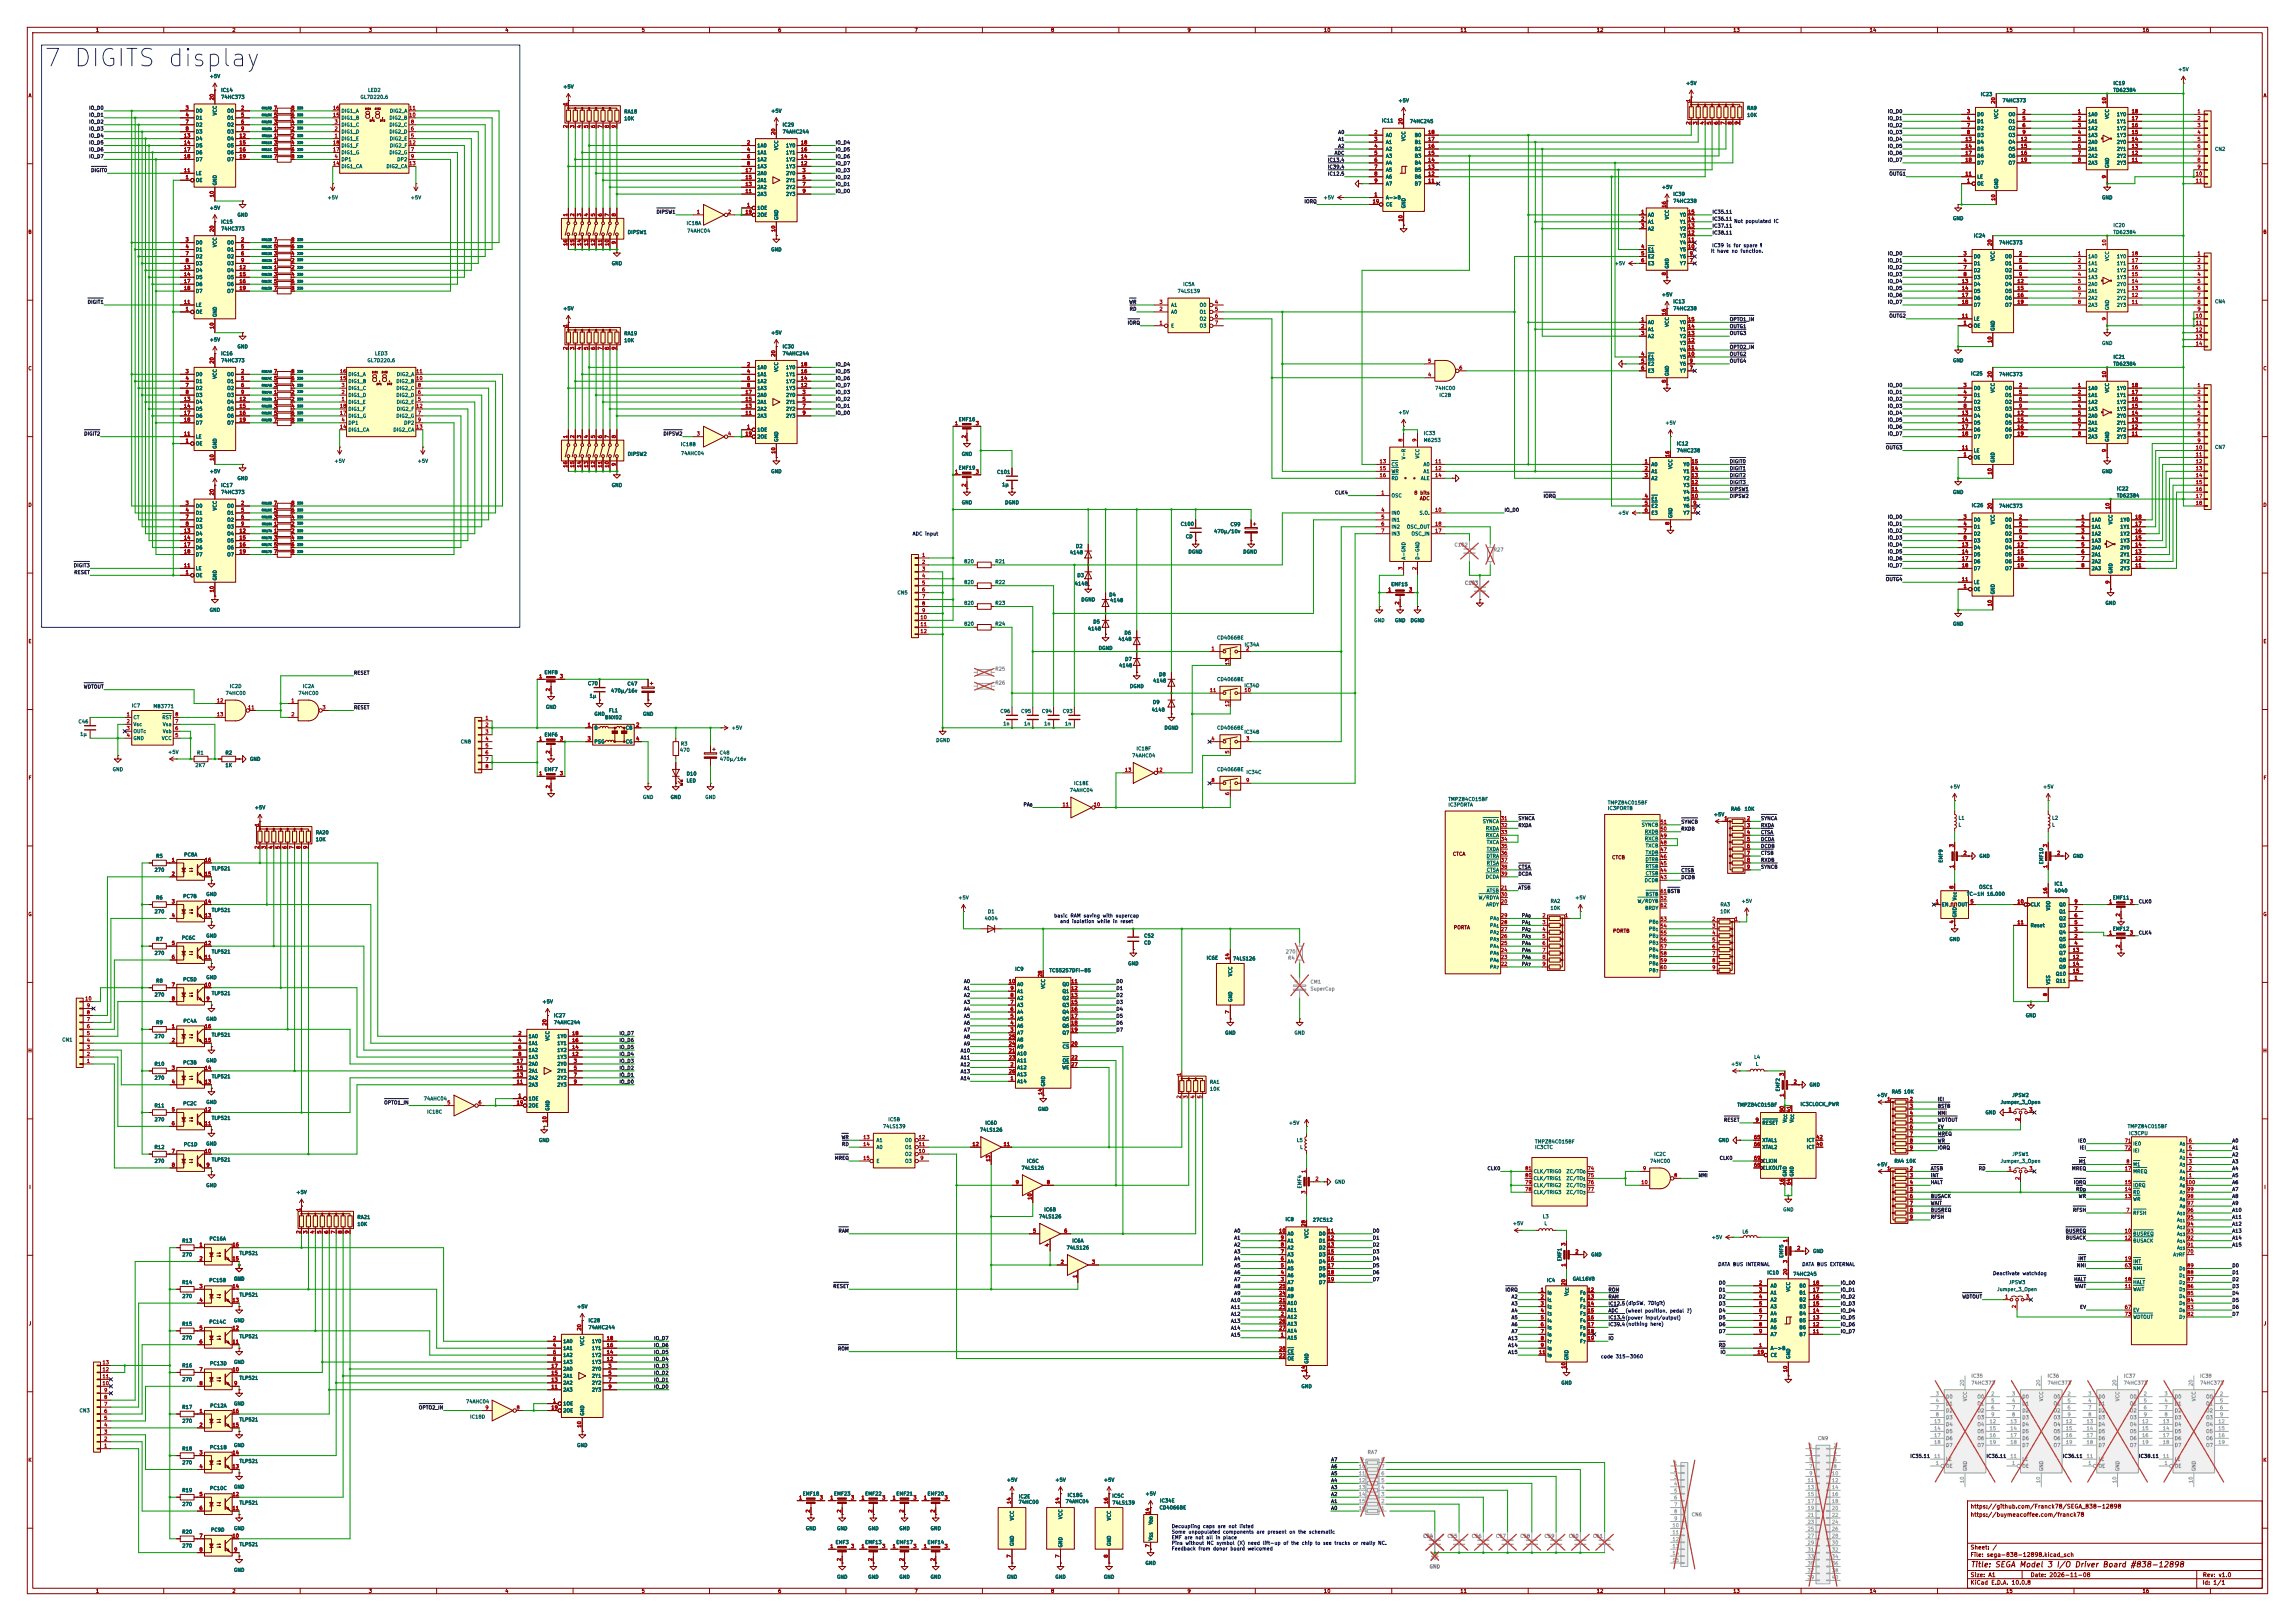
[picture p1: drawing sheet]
<svg xmlns="http://www.w3.org/2000/svg" width="841mm" height="594mm" viewBox="0 0 841 594" stroke-linecap="round" stroke-linejoin="round" font-family="sans-serif">
<defs><g id="words">
<text font-size="6.3" fill="#0000c2" x="15.7" y="26">7 DIGITS display</text>
<g font-size="2.5" fill="#840000">
<text x="133.3" y="44.1">8.8.</text>
<text x="135.8" y="140.6">8.8.</text>
</g>
<text font-size="2" fill="#840000" x="722" y="574.8">Title: SEGA Model 3 I/O Driver Board #838-12898</text>
<g font-size="1.5" fill="#840000">
<text x="721.9" y="556.1">https://buymeacoffee.com/franck78</text>
<text x="721.9" y="553.1">https://github.com/Franck78/SEGA_838-12898</text>
<text x="721.9" y="568.1">Sheet: /</text>
<text x="721.9" y="570.8">File: sega-838-12898.kicad_sch</text>
<text x="721.9" y="581">KiCad E.D.A. 10.0.8</text>
<text x="721.9" y="578.2">Size: A1</text>
<text x="743.9" y="578.2">Date: 2026-11-08</text>
<text x="806.9" y="581">Id: 1/1</text>
<text x="807" y="578.2">Rev: v1.0</text>
</g>
<g font-size="1.3" fill="#840000">
<text x="35" y="12">1</text>
<text x="85" y="12">2</text>
<text x="135" y="12">3</text>
<text x="185" y="12">4</text>
<text x="235" y="12">5</text>
<text x="285" y="12">6</text>
<text x="335" y="12">7</text>
<text x="385" y="12">8</text>
<text x="435" y="12">9</text>
<text x="485" y="12">10</text>
<text x="535" y="12">11</text>
<text x="585" y="12">12</text>
<text x="635" y="12">13</text>
<text x="685" y="12">14</text>
<text x="735" y="12">15</text>
<text x="785" y="12">16</text>
<text x="10.3" y="36">A</text>
<text x="829.3" y="36">A</text>
<text x="10.2" y="86">B</text>
<text x="829.2" y="86">B</text>
<text x="10.2" y="136">C</text>
<text x="829.2" y="136">C</text>
<text x="10.2" y="186">D</text>
<text x="518.1" y="181.6">8 bits</text>
<text x="520.1" y="183.6">ADC</text>
<text x="829.2" y="186">D</text>
<text x="10.3" y="236">E</text>
<text x="829.3" y="236">E</text>
<text x="10.3" y="286">F</text>
<text x="829.3" y="286">F</text>
<text x="532.2" y="313.9">CTCA</text>
<text x="590.6" y="315.2">CTCB</text>
<text x="10.2" y="336">G</text>
<text x="829.2" y="336">G</text>
<text x="532.6" y="340.8">PORTA</text>
<text x="590.9" y="342.1">PORTB</text>
<text x="10.2" y="386">H</text>
<text x="829.2" y="386">H</text>
<text x="10.6" y="436">I</text>
<text x="829.6" y="436">I</text>
<text x="10.4" y="486">J</text>
<text x="829.4" y="486">J</text>
<text x="10.2" y="536">K</text>
<text x="829.2" y="536">K</text>
<text x="35" y="584">1</text>
<text x="85" y="584">2</text>
<text x="135" y="584">3</text>
<text x="185" y="584">4</text>
<text x="235" y="584">5</text>
<text x="285" y="584">6</text>
<text x="335" y="584">7</text>
<text x="385" y="584">8</text>
<text x="435" y="584">9</text>
<text x="485" y="584">10</text>
<text x="535" y="584">11</text>
<text x="585" y="584">12</text>
<text x="635" y="584">13</text>
<text x="685" y="584">14</text>
<text x="735" y="584">15</text>
<text x="785" y="584">16</text>
</g>
<g font-size="1.3" fill="#006464">
<text x="76.7" y="28.9">+5V</text>
<text x="798" y="26.4">+5V</text>
<text x="80.9" y="34">IC14</text>
<text x="134.7" y="34">LED2</text>
<text x="206.2" y="32.7">+5V</text>
<text x="617.7" y="31.4">+5V</text>
<text x="725.7" y="35.5">IC23</text>
<text x="774.3" y="31.4">IC19</text>
<text x="774.3" y="34">TD62384</text>
<text x="71.6" y="41.6">D0</text>
<text x="80.9" y="36.5">74HC373</text>
<text x="83.1" y="41.6">O0</text>
<text x="124.9" y="41.6">DIG1_A</text>
<text x="131.9" y="36.5">GL7D220.6</text>
<text x="142.7" y="41.6">DIG2_A</text>
<text x="228.6" y="41.9">RA18</text>
<text x="282.4" y="41.6">+5V</text>
<text x="512.3" y="37.8">+5V</text>
<text x="640.1" y="40.6">RA9</text>
<text x="733.6" y="37.8">74HC373</text>
<text x="71.6" y="44.1">D1</text>
<text x="71.6" y="46.7">D2</text>
<text x="79.7" y="42.5" transform="rotate(-90 79.7 42.5)">VCC</text>
<text x="83.1" y="44.1">O1</text>
<text x="83.1" y="46.7">O2</text>
<text x="124.9" y="46.7">DIG1_C</text>
<text x="124.9" y="44.1">DIG1_B</text>
<text x="142.5" y="46.7">DIG2_C</text>
<text x="142.5" y="44.1">DIG2_B</text>
<text x="228.6" y="44.4">10K</text>
<text x="286.6" y="46.7">IC29</text>
<text x="506.2" y="45.2">IC11</text>
<text x="516.5" y="45.4">74HC245</text>
<text x="640.1" y="43.1">10K</text>
<text x="724.4" y="42.9">D0</text>
<text x="724.4" y="45.4">D1</text>
<text x="724.4" y="48">D2</text>
<text x="732.5" y="43.7" transform="rotate(-90 732.5 43.7)">VCC</text>
<text x="735.9" y="42.9">O0</text>
<text x="735.9" y="45.4">O1</text>
<text x="735.9" y="48">O2</text>
<text x="765" y="42.9">1A0</text>
<text x="765" y="45.4">1A1</text>
<text x="765" y="48">1A2</text>
<text x="773.1" y="43.7" transform="rotate(-90 773.1 43.7)">VCC</text>
<text x="775.5" y="48">1Y2</text>
<text x="775.5" y="45.4">1Y1</text>
<text x="775.5" y="42.9">1Y0</text>
<text x="71.6" y="49.2">D3</text>
<text x="71.6" y="51.8">D4</text>
<text x="83.1" y="49.2">O3</text>
<text x="83.1" y="51.8">O4</text>
<text x="124.9" y="51.8">DIG1_E</text>
<text x="124.9" y="49.2">DIG1_D</text>
<text x="142.5" y="49.2">DIG2_D</text>
<text x="142.7" y="51.8">DIG2_E</text>
<text x="286.6" y="49.2">74AHC244</text>
<text x="507.7" y="50.5">A0</text>
<text x="507.7" y="53">A1</text>
<text x="515.3" y="51.9" transform="rotate(-90 515.3 51.9)">VCC</text>
<text x="518.2" y="53">B1</text>
<text x="518.2" y="50.5">B0</text>
<text x="724.4" y="50.5">D3</text>
<text x="724.4" y="53">D4</text>
<text x="735.9" y="50.5">O3</text>
<text x="735.9" y="53">O4</text>
<text x="765" y="50.5">1A3</text>
<text x="765" y="53">2A0</text>
<text x="775.5" y="53">2Y0</text>
<text x="775.5" y="50.5">1Y3</text>
<text x="71.6" y="54.3">D5</text>
<text x="71.6" y="56.8">D6</text>
<text x="71.6" y="59.4">D7</text>
<text x="83.1" y="54.3">O5</text>
<text x="83.1" y="56.8">O6</text>
<text x="83.1" y="59.4">O7</text>
<text x="124.9" y="59.4">DP1</text>
<text x="124.9" y="56.8">DIG1_G</text>
<text x="124.9" y="54.3">DIG1_F</text>
<text x="142.5" y="56.8">DIG2_G</text>
<text x="142.7" y="54.3">DIG2_F</text>
<text x="145.4" y="59.4">DP2</text>
<text x="277.3" y="54.3">1A0</text>
<text x="277.3" y="56.8">1A1</text>
<text x="277.3" y="59.4">1A2</text>
<text x="285.4" y="55.2" transform="rotate(-90 285.4 55.2)">VCC</text>
<text x="287.9" y="59.4">1Y2</text>
<text x="287.9" y="56.8">1Y1</text>
<text x="287.9" y="54.3">1Y0</text>
<text x="507.7" y="55.6">A2</text>
<text x="507.7" y="58.1">A3</text>
<text x="518.2" y="58.1">B3</text>
<text x="518.2" y="55.6">B2</text>
<text x="724.4" y="55.6">D5</text>
<text x="724.4" y="58.1">D6</text>
<text x="735.9" y="55.6">O5</text>
<text x="735.9" y="58.1">O6</text>
<text x="765" y="55.6">2A1</text>
<text x="765" y="58.1">2A2</text>
<text x="775.5" y="58.1">2Y2</text>
<text x="775.5" y="55.6">2Y1</text>
<text x="811.5" y="55.6">CN2</text>
<text x="71.6" y="64.5">LE</text>
<text x="124.9" y="61.9">DIG1_CA</text>
<text x="141.4" y="61.9">DIG2_CA</text>
<text x="277.3" y="61.9">1A3</text>
<text x="277.3" y="64.5">2A0</text>
<text x="287.9" y="64.5">2Y0</text>
<text x="287.9" y="61.9">1Y3</text>
<text x="507.7" y="60.7">A4</text>
<text x="507.7" y="63.2">A5</text>
<text x="507.7" y="65.7">A6</text>
<text x="518.2" y="65.7">B6</text>
<text x="518.2" y="63.2">B5</text>
<text x="518.2" y="60.7">B4</text>
<text x="724.4" y="65.7">LE</text>
<text x="724.4" y="60.7">D7</text>
<text x="735.9" y="60.7">O7</text>
<text x="765" y="60.7">2A3</text>
<text x="773.1" y="61.7" transform="rotate(-90 773.1 61.7)">GND</text>
<text x="775.5" y="60.7">2Y3</text>
<text x="71.6" y="67">OE</text>
<text x="79.7" y="68.1" transform="rotate(-90 79.7 68.1)">GND</text>
<text x="277.3" y="69.5">2A2</text>
<text x="277.3" y="67">2A1</text>
<text x="287.9" y="67">2Y1</text>
<text x="287.9" y="69.5">2Y2</text>
<text x="507.7" y="68.3">A7</text>
<text x="518.2" y="68.3">B7</text>
<text x="608.8" y="69.5">+5V</text>
<text x="724.4" y="68.3">OE</text>
<text x="732.5" y="69.4" transform="rotate(-90 732.5 69.4)">GND</text>
<text x="76.7" y="77.2">+5V</text>
<text x="119.9" y="73.4">+5V</text>
<text x="150.3" y="73.4">+5V</text>
<text x="277.3" y="77.2">1OE</text>
<text x="277.3" y="72.1">2A3</text>
<text x="287.9" y="72.1">2Y3</text>
<text x="484.8" y="73.4">+5V</text>
<text x="507.7" y="73.4">A-&gt;B</text>
<text x="507.7" y="75.9">CE</text>
<text x="515.3" y="76.5" transform="rotate(-90 515.3 76.5)">GND</text>
<text x="613" y="72.1">IC39</text>
<text x="613" y="74.6">74HC238</text>
<text x="770.1" y="73.4">GND</text>
<text x="80.9" y="82.2">IC15</text>
<text x="86.8" y="79.7">GND</text>
<text x="251.4" y="82.8">IC18A</text>
<text x="277.3" y="79.7">2OE</text>
<text x="285.4" y="80.8" transform="rotate(-90 285.4 80.8)">GND</text>
<text x="603.7" y="79.7">A0</text>
<text x="603.7" y="82.2">A1</text>
<text x="611.8" y="80.6" transform="rotate(-90 611.8 80.6)">VCC</text>
<text x="615.5" y="82.2">Y1</text>
<text x="615.5" y="79.7">Y0</text>
<text x="715.5" y="81">GND</text>
<text x="774.3" y="83.5">IC20</text>
<text x="71.6" y="89.9">D0</text>
<text x="80.9" y="84.8">74HC373</text>
<text x="83.1" y="89.9">O0</text>
<text x="229.9" y="86.1">DIPSW1</text>
<text x="251.6" y="85.5">74AHC04</text>
<text x="603.7" y="84.8">A2</text>
<text x="615.5" y="89.9">Y4</text>
<text x="615.5" y="87.3">Y3</text>
<text x="615.5" y="84.8">Y2</text>
<text x="723.1" y="87.3">IC24</text>
<text x="732.4" y="89.9">74HC373</text>
<text x="774.3" y="86.1">TD62384</text>
<text x="71.6" y="92.4">D1</text>
<text x="71.6" y="94.9">D2</text>
<text x="79.7" y="90.7" transform="rotate(-90 79.7 90.7)">VCC</text>
<text x="83.1" y="92.4">O1</text>
<text x="83.1" y="94.9">O2</text>
<text x="282.4" y="92.4">GND</text>
<text x="603.7" y="92.4">E1</text>
<text x="603.7" y="94.9">E2</text>
<text x="615.5" y="94.9">Y6</text>
<text x="615.5" y="92.4">Y5</text>
<text x="723.1" y="94.9">D0</text>
<text x="731.2" y="95.8" transform="rotate(-90 731.2 95.8)">VCC</text>
<text x="734.6" y="94.9">O0</text>
<text x="765" y="94.9">1A0</text>
<text x="773.1" y="95.8" transform="rotate(-90 773.1 95.8)">VCC</text>
<text x="775.5" y="94.9">1Y0</text>
<text x="71.6" y="97.5">D3</text>
<text x="71.6" y="100">D4</text>
<text x="83.1" y="97.5">O3</text>
<text x="83.1" y="100">O4</text>
<text x="224" y="97.5">GND</text>
<text x="591.5" y="97.5">+5V</text>
<text x="603.7" y="97.5">E3</text>
<text x="611.8" y="98.6" transform="rotate(-90 611.8 98.6)">GND</text>
<text x="615.5" y="97.5">Y7</text>
<text x="723.1" y="97.5">D1</text>
<text x="723.1" y="100">D2</text>
<text x="734.6" y="97.5">O1</text>
<text x="734.6" y="100">O2</text>
<text x="765" y="97.5">1A1</text>
<text x="765" y="100">1A2</text>
<text x="775.5" y="100">1Y2</text>
<text x="775.5" y="97.5">1Y1</text>
<text x="71.6" y="102.6">D5</text>
<text x="71.6" y="105.1">D6</text>
<text x="71.6" y="107.6">D7</text>
<text x="83.1" y="102.6">O5</text>
<text x="83.1" y="105.1">O6</text>
<text x="83.1" y="107.6">O7</text>
<text x="431.3" y="107.6">74LS139</text>
<text x="433.4" y="105.1">IC5A</text>
<text x="723.1" y="102.6">D3</text>
<text x="723.1" y="105.1">D4</text>
<text x="723.1" y="107.6">D5</text>
<text x="734.6" y="102.6">O3</text>
<text x="734.6" y="105.1">O4</text>
<text x="734.6" y="107.6">O5</text>
<text x="765" y="102.6">1A3</text>
<text x="765" y="105.1">2A0</text>
<text x="765" y="107.6">2A1</text>
<text x="775.5" y="107.6">2Y1</text>
<text x="775.5" y="105.1">2Y0</text>
<text x="775.5" y="102.6">1Y3</text>
<text x="71.6" y="112.7">LE</text>
<text x="206.2" y="114">+5V</text>
<text x="429" y="112.7">A1</text>
<text x="439.4" y="112.7">O0</text>
<text x="608.8" y="108.9">+5V</text>
<text x="613" y="111.5">IC13</text>
<text x="613" y="114">74HC238</text>
<text x="723.1" y="110.2">D6</text>
<text x="723.1" y="112.7">D7</text>
<text x="734.6" y="110.2">O6</text>
<text x="734.6" y="112.7">O7</text>
<text x="765" y="110.2">2A2</text>
<text x="765" y="112.7">2A3</text>
<text x="773.1" y="113.8" transform="rotate(-90 773.1 113.8)">GND</text>
<text x="775.5" y="112.7">2Y3</text>
<text x="775.5" y="110.2">2Y2</text>
<text x="811.5" y="111.5">CN4</text>
<text x="71.6" y="115.3">OE</text>
<text x="79.7" y="116.4" transform="rotate(-90 79.7 116.4)">GND</text>
<text x="429" y="115.3">A0</text>
<text x="439.4" y="115.3">O1</text>
<text x="439.4" y="117.8">O2</text>
<text x="603.7" y="119.1">A0</text>
<text x="611.8" y="119.9" transform="rotate(-90 611.8 119.9)">VCC</text>
<text x="615.5" y="119.1">Y0</text>
<text x="723.1" y="117.8">LE</text>
<text x="76.7" y="125.4">+5V</text>
<text x="228.6" y="123.1">RA19</text>
<text x="228.6" y="125.7">10K</text>
<text x="282.4" y="122.9">+5V</text>
<text x="429" y="120.3">E</text>
<text x="439.4" y="120.3">O3</text>
<text x="603.7" y="121.6">A1</text>
<text x="603.7" y="124.2">A2</text>
<text x="615.5" y="124.2">Y2</text>
<text x="615.5" y="121.6">Y1</text>
<text x="723.1" y="120.3">OE</text>
<text x="731.2" y="121.4" transform="rotate(-90 731.2 121.4)">GND</text>
<text x="80.9" y="130.5">IC16</text>
<text x="86.8" y="128">GND</text>
<text x="137.2" y="130.5">LED3</text>
<text x="286.6" y="128">IC30</text>
<text x="286.6" y="130.5">74AHC244</text>
<text x="603.7" y="131.8">E1</text>
<text x="615.5" y="131.8">Y5</text>
<text x="615.5" y="129.2">Y4</text>
<text x="615.5" y="126.7">Y3</text>
<text x="770.1" y="126.7">GND</text>
<text x="774.3" y="131.8">IC21</text>
<text x="80.9" y="133">74HC373</text>
<text x="134.5" y="133">GL7D220.6</text>
<text x="277.3" y="135.6">1A0</text>
<text x="285.4" y="136.4" transform="rotate(-90 285.4 136.4)">VCC</text>
<text x="287.9" y="135.6">1Y0</text>
<text x="603.7" y="134.3">E2</text>
<text x="603.7" y="136.9">E3</text>
<text x="611.8" y="137.9" transform="rotate(-90 611.8 137.9)">GND</text>
<text x="615.5" y="136.9">Y7</text>
<text x="615.5" y="134.3">Y6</text>
<text x="715.5" y="133">GND</text>
<text x="722.1" y="137.9">IC25</text>
<text x="774.3" y="134.3">TD62384</text>
<text x="71.6" y="138.1">D0</text>
<text x="71.6" y="140.7">D1</text>
<text x="71.6" y="143.2">D2</text>
<text x="79.7" y="139" transform="rotate(-90 79.7 139)">VCC</text>
<text x="83.1" y="138.1">O0</text>
<text x="83.1" y="140.7">O1</text>
<text x="83.1" y="143.2">O2</text>
<text x="127.5" y="143.2">DIG1_C</text>
<text x="127.5" y="140.7">DIG1_B</text>
<text x="127.5" y="138.1">DIG1_A</text>
<text x="145.1" y="143.2">DIG2_C</text>
<text x="145.1" y="140.7">DIG2_B</text>
<text x="145.3" y="138.1">DIG2_A</text>
<text x="277.3" y="138.1">1A1</text>
<text x="277.3" y="140.7">1A2</text>
<text x="277.3" y="143.2">1A3</text>
<text x="287.9" y="143.2">1Y3</text>
<text x="287.9" y="140.7">1Y2</text>
<text x="287.9" y="138.1">1Y1</text>
<text x="525.7" y="143.2">74HC00</text>
<text x="723.1" y="143.2">D0</text>
<text x="732.4" y="138.1">74HC373</text>
<text x="734.6" y="143.2">O0</text>
<text x="765" y="143.2">1A0</text>
<text x="775.5" y="143.2">1Y0</text>
<text x="71.6" y="145.7">D3</text>
<text x="71.6" y="148.3">D4</text>
<text x="83.1" y="145.7">O3</text>
<text x="83.1" y="148.3">O4</text>
<text x="127.5" y="148.3">DIG1_E</text>
<text x="127.5" y="145.7">DIG1_D</text>
<text x="145.1" y="145.7">DIG2_D</text>
<text x="145.2" y="148.3">DIG2_E</text>
<text x="277.3" y="148.3">2A1</text>
<text x="277.3" y="145.7">2A0</text>
<text x="287.9" y="145.7">2Y0</text>
<text x="287.9" y="148.3">2Y1</text>
<text x="527.3" y="145.7">IC2B</text>
<text x="723.1" y="145.7">D1</text>
<text x="723.1" y="148.3">D2</text>
<text x="731.2" y="144.1" transform="rotate(-90 731.2 144.1)">VCC</text>
<text x="734.6" y="145.7">O1</text>
<text x="734.6" y="148.3">O2</text>
<text x="765" y="145.7">1A1</text>
<text x="765" y="148.3">1A2</text>
<text x="773.1" y="144.1" transform="rotate(-90 773.1 144.1)">VCC</text>
<text x="775.5" y="148.3">1Y2</text>
<text x="775.5" y="145.7">1Y1</text>
<text x="71.6" y="150.8">D5</text>
<text x="71.6" y="153.4">D6</text>
<text x="71.6" y="155.9">D7</text>
<text x="83.1" y="150.8">O5</text>
<text x="83.1" y="153.4">O6</text>
<text x="83.1" y="155.9">O7</text>
<text x="127.5" y="155.9">DP1</text>
<text x="127.5" y="153.4">DIG1_G</text>
<text x="127.5" y="150.8">DIG1_F</text>
<text x="145.1" y="153.4">DIG2_G</text>
<text x="145.3" y="150.8">DIG2_F</text>
<text x="147.9" y="155.9">DP2</text>
<text x="277.3" y="153.4">2A3</text>
<text x="277.3" y="150.8">2A2</text>
<text x="287.9" y="150.8">2Y2</text>
<text x="287.9" y="153.4">2Y3</text>
<text x="351.1" y="154.6">EMF16</text>
<text x="512.3" y="152.1">+5V</text>
<text x="610.1" y="155.9">+5V</text>
<text x="723.1" y="150.8">D3</text>
<text x="723.1" y="153.4">D4</text>
<text x="723.1" y="155.9">D5</text>
<text x="734.6" y="150.8">O3</text>
<text x="734.6" y="153.4">O4</text>
<text x="734.6" y="155.9">O5</text>
<text x="765" y="150.8">1A3</text>
<text x="765" y="153.4">2A0</text>
<text x="765" y="155.9">2A1</text>
<text x="775.5" y="155.9">2Y1</text>
<text x="775.5" y="153.4">2Y0</text>
<text x="775.5" y="150.8">1Y3</text>
<text x="71.6" y="161">LE</text>
<text x="127.5" y="158.4">DIG1_CA</text>
<text x="144" y="158.4">DIG2_CA</text>
<text x="277.3" y="158.4">1OE</text>
<text x="277.3" y="161">2OE</text>
<text x="521.6" y="159.7">IC33</text>
<text x="723.1" y="158.4">D6</text>
<text x="723.1" y="161">D7</text>
<text x="734.6" y="158.4">O6</text>
<text x="734.6" y="161">O7</text>
<text x="765" y="158.4">2A2</text>
<text x="765" y="161">2A3</text>
<text x="775.5" y="161">2Y3</text>
<text x="775.5" y="158.4">2Y2</text>
<text x="71.6" y="163.5">OE</text>
<text x="79.7" y="164.6" transform="rotate(-90 79.7 164.6)">GND</text>
<text x="229.9" y="167.3">DIPSW2</text>
<text x="249.3" y="163.8">IC18B</text>
<text x="249.4" y="167.1">74AHC04</text>
<text x="285.4" y="162.1" transform="rotate(-90 285.4 162.1)">GND</text>
<text x="352.3" y="167.3">GND</text>
<text x="521.6" y="162.3">M6253</text>
<text x="614.3" y="163.5">IC12</text>
<text x="614.3" y="166.1">74HC238</text>
<text x="723.1" y="166.1">LE</text>
<text x="773.1" y="162.1" transform="rotate(-90 773.1 162.1)">GND</text>
<text x="811.5" y="164.8">CN7</text>
<text x="76.7" y="173.7">+5V</text>
<text x="122.4" y="169.9">+5V</text>
<text x="152.9" y="169.9">+5V</text>
<text x="282.4" y="173.7">GND</text>
<text x="351.1" y="172.4">EMF19</text>
<text x="365.2" y="173.9">C101</text>
<text x="509.8" y="171.1">CS</text>
<text x="509.8" y="173.7">WR</text>
<text x="515.3" y="168.5" transform="rotate(-90 515.3 168.5)">V-R</text>
<text x="520.4" y="168.2" transform="rotate(-90 520.4 168.2)">VCC</text>
<text x="521.5" y="171.1">A0</text>
<text x="521.5" y="173.7">A1</text>
<text x="605" y="171.1">A0</text>
<text x="605" y="173.7">A1</text>
<text x="613.1" y="172" transform="rotate(-90 613.1 172)">VCC</text>
<text x="616.7" y="173.7">Y1</text>
<text x="616.7" y="171.1">Y0</text>
<text x="723.1" y="168.6">OE</text>
<text x="731.2" y="169.7" transform="rotate(-90 731.2 169.7)">GND</text>
<text x="770.1" y="173.7">GND</text>
<text x="80.9" y="178.8">IC17</text>
<text x="86.8" y="176.2">GND</text>
<text x="224" y="178.8">GND</text>
<text x="367" y="178.5">1µ</text>
<text x="509.8" y="176.2">RD</text>
<text x="520.5" y="176.2">ALE</text>
<text x="605" y="176.2">A2</text>
<text x="616.7" y="178.8">Y3</text>
<text x="616.7" y="176.2">Y2</text>
<text x="80.9" y="181.3">74HC373</text>
<text x="352.3" y="185.1">GND</text>
<text x="368.1" y="185.1">DGND</text>
<text x="509.8" y="182.6">OSC</text>
<text x="605" y="183.8">E1</text>
<text x="616.7" y="183.8">Y5</text>
<text x="616.7" y="181.3">Y4</text>
<text x="715.5" y="181.3">GND</text>
<text x="775.6" y="180">IC22</text>
<text x="775.6" y="182.6">TD62384</text>
<text x="71.6" y="186.4">D0</text>
<text x="71.6" y="188.9">D1</text>
<text x="71.6" y="191.5">D2</text>
<text x="79.7" y="187.2" transform="rotate(-90 79.7 187.2)">VCC</text>
<text x="83.1" y="186.4">O0</text>
<text x="83.1" y="188.9">O1</text>
<text x="83.1" y="191.5">O2</text>
<text x="509.8" y="188.9">IN0</text>
<text x="509.8" y="191.5">IN1</text>
<text x="520" y="188.9">S.O.</text>
<text x="592.8" y="188.9">+5V</text>
<text x="605" y="186.4">E2</text>
<text x="605" y="188.9">E3</text>
<text x="613.1" y="190" transform="rotate(-90 613.1 190)">GND</text>
<text x="616.7" y="188.9">Y7</text>
<text x="616.7" y="186.4">Y6</text>
<text x="722.4" y="186.1">IC26</text>
<text x="723.1" y="191.5">D0</text>
<text x="732.4" y="186.4">74HC373</text>
<text x="734.6" y="191.5">O0</text>
<text x="766.3" y="191.5">1A0</text>
<text x="776.8" y="191.5">1Y0</text>
<text x="71.6" y="194">D3</text>
<text x="71.6" y="196.5">D4</text>
<text x="83.1" y="194">O3</text>
<text x="83.1" y="196.5">O4</text>
<text x="432.5" y="193">C100</text>
<text x="434.4" y="197.6">CD</text>
<text x="444.7" y="195.7">470µ/10v</text>
<text x="450.7" y="193.1">C99</text>
<text x="509.8" y="194">IN2</text>
<text x="509.8" y="196.5">IN3</text>
<text x="515.4" y="194">OSC_OUT</text>
<text x="517.1" y="196.5">OSC_IN</text>
<text x="723.1" y="194">D1</text>
<text x="723.1" y="196.5">D2</text>
<text x="731.2" y="192.3" transform="rotate(-90 731.2 192.3)">VCC</text>
<text x="734.6" y="194">O1</text>
<text x="734.6" y="196.5">O2</text>
<text x="766.3" y="194">1A1</text>
<text x="766.3" y="196.5">1A2</text>
<text x="774.4" y="192.3" transform="rotate(-90 774.4 192.3)">VCC</text>
<text x="776.8" y="196.5">1Y2</text>
<text x="776.8" y="194">1Y1</text>
<text x="71.6" y="199.1">D5</text>
<text x="71.6" y="201.6">D6</text>
<text x="83.1" y="199.1">O5</text>
<text x="83.1" y="201.6">O6</text>
<text x="391.9" y="203.4">4148</text>
<text x="394.1" y="201.1">D2</text>
<text x="435.3" y="203.1">DGND</text>
<text x="455.4" y="203.1">DGND</text>
<text x="723.1" y="199.1">D3</text>
<text x="723.1" y="201.6">D4</text>
<text x="734.6" y="199.1">O3</text>
<text x="734.6" y="201.6">O4</text>
<text x="766.3" y="199.1">1A3</text>
<text x="766.3" y="201.6">2A0</text>
<text x="776.8" y="201.6">2Y0</text>
<text x="776.8" y="199.1">1Y3</text>
<text x="71.6" y="209.2">LE</text>
<text x="71.6" y="204.2">D7</text>
<text x="83.1" y="204.2">O7</text>
<text x="353.2" y="206.7">820</text>
<text x="364.6" y="206.7">R21</text>
<text x="515.3" y="205.3" transform="rotate(-90 515.3 205.3)">A-GND</text>
<text x="520.4" y="205.3" transform="rotate(-90 520.4 205.3)">D-GND</text>
<text x="723.1" y="204.2">D5</text>
<text x="723.1" y="206.7">D6</text>
<text x="723.1" y="209.2">D7</text>
<text x="734.6" y="204.2">O5</text>
<text x="734.6" y="206.7">O6</text>
<text x="734.6" y="209.2">O7</text>
<text x="766.3" y="204.2">2A1</text>
<text x="766.3" y="206.7">2A2</text>
<text x="766.3" y="209.2">2A3</text>
<text x="776.8" y="209.2">2Y3</text>
<text x="776.8" y="206.7">2Y2</text>
<text x="776.8" y="204.2">2Y1</text>
<text x="71.6" y="211.8">OE</text>
<text x="79.7" y="212.9" transform="rotate(-90 79.7 212.9)">GND</text>
<text x="353.2" y="214.3">820</text>
<text x="364.6" y="214.3">R22</text>
<text x="393.7" y="214.8">4148</text>
<text x="394.6" y="211.8">D3</text>
<text x="509.6" y="215.1">EMF15</text>
<text x="723.1" y="214.3">LE</text>
<text x="774.4" y="210.3" transform="rotate(-90 774.4 210.3)">GND</text>
<text x="328.7" y="218.1">CN5</text>
<text x="353.2" y="221.9">820</text>
<text x="364.6" y="221.9">R23</text>
<text x="396.1" y="220.7">DGND</text>
<text x="406.3" y="218.9">D4</text>
<text x="406.6" y="220.9">4148</text>
<text x="723.1" y="216.9">OE</text>
<text x="731.2" y="218" transform="rotate(-90 731.2 218)">GND</text>
<text x="771.4" y="221.9">GND</text>
<text x="76.7" y="224.5">GND</text>
<text x="353.2" y="229.6">820</text>
<text x="364.6" y="229.6">R24</text>
<text x="398.5" y="231.3">4148</text>
<text x="400.5" y="228.8">D5</text>
<text x="411.9" y="232.9">D6</text>
<text x="503.4" y="228.3">GND</text>
<text x="511" y="228.3">GND</text>
<text x="516.7" y="228.3">DGND</text>
<text x="715.5" y="229.6">GND</text>
<text x="402.4" y="238.5">DGND</text>
<text x="409.7" y="235.2">4148</text>
<text x="445.8" y="234.6">CD4066BE</text>
<text x="455.9" y="237.2">IC34A</text>
<text x="409.9" y="244.8">4148</text>
<text x="412.1" y="242.5">D7</text>
<text x="199.4" y="247.3">EMF8</text>
<text x="215.3" y="251.4">C70</text>
<text x="229.8" y="251.5">C47</text>
<text x="422.4" y="250.4">4148</text>
<text x="424.6" y="248.1">D8</text>
<text x="445.8" y="249.9">CD4066BE</text>
<text x="82.5" y="255">74HC00</text>
<text x="84" y="252.4">IC2D</text>
<text x="109.2" y="255">74HC00</text>
<text x="110.8" y="252.4">IC2A</text>
<text x="215.9" y="256">1µ</text>
<text x="223.8" y="254.1">470µ/16v</text>
<text x="413.9" y="252.4">DGND</text>
<text x="455.8" y="252.2">IC34D</text>
<text x="48.1" y="259.5">IC7</text>
<text x="48.7" y="263.9">CT</text>
<text x="56" y="259.8">MB3771</text>
<text x="59.3" y="263.9">RST</text>
<text x="199.9" y="260">GND</text>
<text x="217.6" y="262.6">GND</text>
<text x="221.5" y="263.9">BNX02</text>
<text x="223" y="261.3">FL1</text>
<text x="235.4" y="262.6">GND</text>
<text x="366.4" y="261.6">C96</text>
<text x="374" y="261.6">C95</text>
<text x="381.6" y="261.6">C94</text>
<text x="389.3" y="261.6">C93</text>
<text x="421.9" y="261.1">4148</text>
<text x="422.3" y="258.3">D9</text>
<text x="28.6" y="265.4">C46</text>
<text x="29.2" y="269.9">1µ</text>
<text x="48.7" y="266.4">Vsc</text>
<text x="48.7" y="268.9">OUTc</text>
<text x="59.5" y="268.9">Vsb</text>
<text x="59.5" y="266.4">Vsa</text>
<text x="217.7" y="267.7">B</text>
<text x="229.1" y="267.7">CB</text>
<text x="268" y="267.7">+5V</text>
<text x="367.5" y="266.1">1n</text>
<text x="375.1" y="266.1">1n</text>
<text x="382.5" y="266.1">1n</text>
<text x="390.1" y="266.1">1n</text>
<text x="426.6" y="267.7">DGND</text>
<text x="445.8" y="267.7">CD4066BE</text>
<text x="455.8" y="269.2">IC34B</text>
<text x="48.7" y="271.5">GND</text>
<text x="59.1" y="271.5">VCC</text>
<text x="168.7" y="272.7">CN8</text>
<text x="199.4" y="270.2">EMF6</text>
<text x="217.7" y="272.7">PSG</text>
<text x="229.1" y="272.7">CG</text>
<text x="249" y="275.8">470</text>
<text x="249.3" y="273.5">R3</text>
<text x="342.9" y="272.2">DGND</text>
<text x="416.3" y="275.3">IC18F</text>
<text x="61.4" y="276.6">+5V</text>
<text x="71.4" y="281.4">2K7</text>
<text x="72" y="276.8">R1</text>
<text x="82.5" y="276.8">R2</text>
<text x="82.5" y="281.4">1K</text>
<text x="91.4" y="279.1">GND</text>
<text x="263.5" y="276.8">C48</text>
<text x="263.6" y="279.1">470µ/16v</text>
<text x="414.7" y="277.8">74AHC04</text>
<text x="41.1" y="282.9">GND</text>
<text x="199.4" y="282.9">EMF7</text>
<text x="251.4" y="284.5">D10</text>
<text x="251.4" y="287">LED</text>
<text x="393.4" y="288">IC18E</text>
<text x="445.8" y="282.9">CD4066BE</text>
<text x="456.6" y="283.9">IC34C</text>
<text x="235.4" y="293.1">GND</text>
<text x="245.6" y="293.1">GND</text>
<text x="258.3" y="293.1">GND</text>
<text x="391.8" y="290.5">74AHC04</text>
<text x="530.6" y="293.8">TMPZ84C015BF</text>
<text x="714.2" y="289.3">+5V</text>
<text x="748.5" y="289.3">+5V</text>
<text x="93.2" y="296.9">+5V</text>
<text x="530.6" y="295.9">IC3PORTA</text>
<text x="589" y="297.1">IC3PORTB</text>
<text x="589" y="295.1">TMPZ84C015BF</text>
<text x="627.9" y="299.4">+5V</text>
<text x="634.1" y="297.4">RA6</text>
<text x="639.1" y="297.4">10K</text>
<text x="543.2" y="302">SYNCA</text>
<text x="544.3" y="304.5">RXDA</text>
<text x="601.4" y="303.2">SYNCB</text>
<text x="602.6" y="305.8">RXDB</text>
<text x="717.5" y="300.7">L1</text>
<text x="717.5" y="303.2">L</text>
<text x="751.8" y="300.7">L2</text>
<text x="751.8" y="303.2">L</text>
<text x="115.6" y="306">RA20</text>
<text x="115.6" y="308.6">10K</text>
<text x="544.3" y="307">RXCA</text>
<text x="544.6" y="309.6">TXCA</text>
<text x="602.6" y="308.3">RXCB</text>
<text x="602.9" y="310.8">TXCB</text>
<text x="57.1" y="314.7">R5</text>
<text x="67.3" y="314.1">PC8A</text>
<text x="544.6" y="314.7">DTRA</text>
<text x="544.6" y="312.1">TXDA</text>
<text x="544.6" y="317.2">RTSA</text>
<text x="602.8" y="315.9">DTRB</text>
<text x="602.9" y="313.4">TXDB</text>
<text x="712.2" y="316.3" transform="rotate(-90 712.2 316.3)">EMF9</text>
<text x="725.2" y="314.7">GND</text>
<text x="749" y="316.9" transform="rotate(-90 749 316.9)">EMF10</text>
<text x="759.4" y="314.7">GND</text>
<text x="56.5" y="319.7">270</text>
<text x="77.5" y="319.2">TLP521</text>
<text x="544.3" y="322.3">DCDA</text>
<text x="544.6" y="319.7">CTSA</text>
<text x="602.5" y="323.5">DCDB</text>
<text x="602.9" y="321">CTSB</text>
<text x="602.9" y="318.5">RTSB</text>
<text x="57.1" y="329.9">R6</text>
<text x="67" y="329.4">PC7B</text>
<text x="75.4" y="328.6">GND</text>
<text x="351" y="329.9">+5V</text>
<text x="541.7" y="329.9">W/RDYA</text>
<text x="544.6" y="327.4">ATSB</text>
<text x="577.1" y="329.9">+5V</text>
<text x="602.9" y="328.6">BSTB</text>
<text x="720.6" y="328.6">TC-1H 16.000</text>
<text x="725.1" y="326">OSC1</text>
<text x="752.7" y="324.8">IC1</text>
<text x="752.7" y="327.4">4040</text>
<text x="774.1" y="329.9">EMF11</text>
<text x="56.5" y="335">270</text>
<text x="77.5" y="334.5">TLP521</text>
<text x="361.9" y="335">D1</text>
<text x="544.5" y="332.4">ARDY</text>
<text x="568" y="333.7">10K</text>
<text x="568.1" y="331.2">RA2</text>
<text x="599.9" y="331.2">W/RDYB</text>
<text x="602.7" y="333.7">BRDY</text>
<text x="630.2" y="335">10K</text>
<text x="630.3" y="332.4">RA3</text>
<text x="638" y="331.2">+5V</text>
<text x="711.4" y="332.4">EN</text>
<text x="717.2" y="330.1" transform="rotate(-90 717.2 330.1)">Vcc</text>
<text x="717.3" y="332.4">OUT</text>
<text x="743.9" y="332.4">CLK</text>
<text x="751.5" y="333.8" transform="rotate(-90 751.5 333.8)">VDD</text>
<text x="754.4" y="335">Q1</text>
<text x="754.4" y="332.4">Q0</text>
<text x="360.7" y="337.5">4004</text>
<text x="545.8" y="340.1">PA</text>
<text x="545.8" y="337.5">PA</text>
<text x="604.1" y="338.8">PB</text>
<text x="604.1" y="341.3">PB</text>
<text x="717.2" y="336.3" transform="rotate(-90 717.2 336.3)">GND</text>
<text x="743.9" y="340.1">Reset</text>
<text x="754.4" y="340.1">Q3</text>
<text x="754.4" y="337.5">Q2</text>
<text x="774.1" y="341.3">EMF12</text>
<text x="57.1" y="345.1">R7</text>
<text x="66.5" y="344.6">PC6C</text>
<text x="75.4" y="343.9">GND</text>
<text x="419.1" y="343.9">C52</text>
<text x="419.1" y="346.4">CD</text>
<text x="545.8" y="347.7">PA</text>
<text x="545.8" y="345.1">PA</text>
<text x="545.8" y="342.6">PA</text>
<text x="604.1" y="343.9">PB</text>
<text x="604.1" y="346.4">PB</text>
<text x="714.2" y="345.1">GND</text>
<text x="754.4" y="345.1">Q5</text>
<text x="754.4" y="342.6">Q4</text>
<text x="754.4" y="347.7">Q6</text>
<text x="56.5" y="350.2">270</text>
<text x="77.5" y="349.7">TLP521</text>
<text x="442" y="352">IC6E</text>
<text x="451.7" y="352.2">74LS126</text>
<text x="545.8" y="352.8">PA</text>
<text x="545.8" y="350.2">PA</text>
<text x="604.1" y="348.9">PB</text>
<text x="604.1" y="351.5">PB</text>
<text x="754.4" y="352.8">Q8</text>
<text x="754.4" y="350.2">Q7</text>
<text x="67" y="359.9">PC5D</text>
<text x="75.4" y="359.1">GND</text>
<text x="371.8" y="356.1">IC9</text>
<text x="384.4" y="356.6">TC55257DFI-85</text>
<text x="413.2" y="354">GND</text>
<text x="451.8" y="357.9" transform="rotate(-90 451.8 357.9)">VCC</text>
<text x="545.8" y="355.3">PA</text>
<text x="604.1" y="354">PB</text>
<text x="604.1" y="356.6">PB</text>
<text x="753.2" y="357.8">Q10</text>
<text x="754.4" y="355.3">Q9</text>
<text x="56.5" y="365.5">270</text>
<text x="57.1" y="360.4">R8</text>
<text x="77.5" y="364.9">TLP521</text>
<text x="372.6" y="364.2">A1</text>
<text x="372.6" y="361.6">A0</text>
<text x="383.2" y="362.5" transform="rotate(-90 383.2 362.5)">VCC</text>
<text x="389.2" y="361.6">Q0</text>
<text x="389.2" y="364.2">Q1</text>
<text x="751.5" y="361" transform="rotate(-90 751.5 361)">VSS</text>
<text x="753.2" y="360.4">Q11</text>
<text x="198.6" y="368">+5V</text>
<text x="372.6" y="371.8">A4</text>
<text x="372.6" y="369.3">A3</text>
<text x="372.6" y="366.7">A2</text>
<text x="389.2" y="366.7">Q2</text>
<text x="389.2" y="369.3">Q3</text>
<text x="389.2" y="371.8">Q4</text>
<text x="451.8" y="367.3" transform="rotate(-90 451.8 367.3)">GND</text>
<text x="57.1" y="375.6">R9</text>
<text x="67" y="375.1">PC4A</text>
<text x="75.4" y="374.3">GND</text>
<text x="202.8" y="373.1">IC27</text>
<text x="202.8" y="375.6">74AHC244</text>
<text x="372.6" y="376.9">A6</text>
<text x="372.6" y="374.3">A5</text>
<text x="389.2" y="374.3">Q5</text>
<text x="389.2" y="376.9">Q6</text>
<text x="742.2" y="373.1">GND</text>
<text x="22.6" y="382">CN1</text>
<text x="56.5" y="380.7">270</text>
<text x="77.5" y="380.2">TLP521</text>
<text x="193.5" y="380.7">1A0</text>
<text x="193.5" y="383.2">1A1</text>
<text x="201.6" y="381.6" transform="rotate(-90 201.6 381.6)">VCC</text>
<text x="204" y="383.2">1Y1</text>
<text x="204" y="380.7">1Y0</text>
<text x="372.6" y="379.4">A7</text>
<text x="372.6" y="382">A8</text>
<text x="389.2" y="379.4">Q7</text>
<text x="448.8" y="379.4">GND</text>
<text x="474.2" y="379.4">GND</text>
<text x="75.4" y="389.6">GND</text>
<text x="193.5" y="385.8">1A2</text>
<text x="193.5" y="388.3">1A3</text>
<text x="204" y="388.3">1Y3</text>
<text x="204" y="385.8">1Y2</text>
<text x="372.6" y="387">A10</text>
<text x="372.6" y="389.6">A11</text>
<text x="372.6" y="384.5">A9</text>
<text x="389.2" y="384.5">CS</text>
<text x="389.2" y="389.6">OE</text>
<text x="642.6" y="388.3">L4</text>
<text x="56.4" y="390.9">R10</text>
<text x="56.5" y="395.9">270</text>
<text x="67" y="390.3">PC3B</text>
<text x="77.5" y="395.4">TLP521</text>
<text x="193.5" y="395.9">2A2</text>
<text x="193.5" y="393.4">2A1</text>
<text x="193.5" y="390.9">2A0</text>
<text x="204" y="390.9">2Y0</text>
<text x="204" y="393.4">2Y1</text>
<text x="204" y="395.9">2Y2</text>
<text x="372.6" y="392.1">A12</text>
<text x="372.6" y="394.7">A13</text>
<text x="389.1" y="392.1">WE</text>
<text x="634.2" y="390.9">+5V</text>
<text x="643.2" y="390.9">L</text>
<text x="193.5" y="398.5">2A3</text>
<text x="204" y="398.5">2Y3</text>
<text x="372.6" y="397.2">A14</text>
<text x="383.2" y="398.3" transform="rotate(-90 383.2 398.3)">GND</text>
<text x="443.2" y="397.5">RA1</text>
<text x="443.2" y="400">10K</text>
<text x="652.5" y="400.1" transform="rotate(-90 652.5 400.1)">EMF2</text>
<text x="662.9" y="398.5">GND</text>
<text x="693" y="401">RA5</text>
<text x="697.5" y="401">10K</text>
<text x="56.4" y="406.1">R11</text>
<text x="67" y="405.3">PC2C</text>
<text x="75.4" y="404.8">GND</text>
<text x="155.1" y="403.6">74AHC04</text>
<text x="193.5" y="403.6">1OE</text>
<text x="193.5" y="406.1">2OE</text>
<text x="201.6" y="407.2" transform="rotate(-90 201.6 407.2)">GND</text>
<text x="380.2" y="407.4">GND</text>
<text x="636.5" y="405.8">TMPZ84C015BF</text>
<text x="659.6" y="405.6">IC3CLOCK_PWR</text>
<text x="687.5" y="402.3">+5V</text>
<text x="732.9" y="404.8">Jumper_3_Open</text>
<text x="737.2" y="402.3">JPSW2</text>
<text x="56.5" y="411.2">270</text>
<text x="77.5" y="410.7">TLP521</text>
<text x="156.3" y="408.4">IC18C</text>
<text x="323.4" y="413.7">74LS139</text>
<text x="325.4" y="411.2">IC5B</text>
<text x="360.9" y="412.4">IC6D</text>
<text x="472.1" y="412.4">+5V</text>
<text x="645.6" y="412.4">RESET</text>
<text x="655" y="411.5" transform="rotate(-90 655 411.5)">V</text>
<text x="657.6" y="411.5" transform="rotate(-90 657.6 411.5)">V</text>
<text x="727.4" y="408.6">GND</text>
<text x="779.5" y="413.7">TMPZ84C015BF</text>
<text x="197.3" y="418.8">GND</text>
<text x="321" y="418.8">A1</text>
<text x="331.5" y="418.8">O0</text>
<text x="359" y="415">74LS126</text>
<text x="475" y="418.8">L5</text>
<text x="562.3" y="419.3">TMPZ84C015BF</text>
<text x="629.6" y="418.8">GND</text>
<text x="645.6" y="418.8">XTAL1</text>
<text x="661.9" y="418.8">ICT</text>
<text x="780" y="416.3">IC3CPU</text>
<text x="56.4" y="421.3">R12</text>
<text x="67.2" y="420.3">PC1D</text>
<text x="75.4" y="420.1">GND</text>
<text x="77.5" y="425.9">TLP521</text>
<text x="321" y="421.3">A0</text>
<text x="331.5" y="423.9">O2</text>
<text x="331.5" y="421.3">O1</text>
<text x="476.3" y="421.3">L</text>
<text x="562.3" y="421.3">IC3CTC</text>
<text x="606" y="423.9">IC2C</text>
<text x="645.6" y="421.3">XTAL2</text>
<text x="661.9" y="421.3">ICT</text>
<text x="737.2" y="423.9">JPSW1</text>
<text x="781.5" y="420.1">IE0</text>
<text x="781.5" y="422.6">IEI</text>
<text x="798.6" y="425.1">A</text>
<text x="798.6" y="422.6">A</text>
<text x="798.6" y="420.1">A</text>
<text x="56.5" y="426.4">270</text>
<text x="321" y="426.4">E</text>
<text x="331.5" y="426.4">O3</text>
<text x="374.2" y="429">74LS126</text>
<text x="376.2" y="426.4">IC6C</text>
<text x="561.8" y="430.2">CLK/TRIG0</text>
<text x="573.8" y="430.2">ZC/TO</text>
<text x="604.5" y="426.4">74HC00</text>
<text x="645.6" y="429">CLKOUT</text>
<text x="645.6" y="426.4">CLKIN</text>
<text x="655" y="431.3" transform="rotate(-90 655 431.3)">GND</text>
<text x="657.6" y="431.3" transform="rotate(-90 657.6 431.3)">GND</text>
<text x="687.5" y="427.7">+5V</text>
<text x="694" y="426.4">RA4</text>
<text x="698.3" y="426.4">10K</text>
<text x="732.9" y="426.4">Jumper_3_Open</text>
<text x="781.5" y="427.7">M1</text>
<text x="781.5" y="430.2">MREQ</text>
<text x="798.6" y="430.2">A</text>
<text x="798.6" y="427.7">A</text>
<text x="75.4" y="435.3">GND</text>
<text x="108.4" y="437.8">+5V</text>
<text x="477.2" y="435.6" transform="rotate(-90 477.2 435.6)">EMF4</text>
<text x="488.9" y="434">GND</text>
<text x="561.8" y="437.8">CLK/TRIG3</text>
<text x="561.8" y="435.3">CLK/TRIG2</text>
<text x="561.8" y="432.8">CLK/TRIG1</text>
<text x="573.8" y="432.8">ZC/TO</text>
<text x="573.8" y="435.3">ZC/TO</text>
<text x="573.8" y="437.8">ZC/TO</text>
<text x="781.5" y="437.8">RD</text>
<text x="781.5" y="435.3">IORQ</text>
<text x="798.6" y="432.8">A</text>
<text x="798.6" y="437.8">A</text>
<text x="798.6" y="435.3">A</text>
<text x="781.5" y="440.4">WR</text>
<text x="798.6" y="442.9">A</text>
<text x="798.6" y="440.4">A</text>
<text x="130.8" y="447">RA21</text>
<text x="130.8" y="449.5">10K</text>
<text x="380.5" y="446.7">74LS126</text>
<text x="382.5" y="444.2">IC6B</text>
<text x="470.9" y="447.7">IC8</text>
<text x="480.9" y="448">27C512</text>
<text x="554.2" y="449.3">+5V</text>
<text x="565.2" y="446.7">L3</text>
<text x="565.8" y="449.3">L</text>
<text x="653.3" y="444.2">GND</text>
<text x="781.5" y="445.5">RFSH</text>
<text x="797.6" y="448">A</text>
<text x="797.6" y="445.5">A</text>
<text x="66.6" y="455.6">R13</text>
<text x="76.6" y="454.9">PC16A</text>
<text x="392.8" y="455.6">IC6A</text>
<text x="471.7" y="455.6">A1</text>
<text x="471.7" y="453.1">A0</text>
<text x="479.8" y="453.9" transform="rotate(-90 479.8 453.9)">VCC</text>
<text x="483.2" y="453.1">D0</text>
<text x="483.2" y="455.6">D1</text>
<text x="627.1" y="454.4">+5V</text>
<text x="638.3" y="452.3">L6</text>
<text x="781.5" y="453.1">BUSREQ</text>
<text x="781.5" y="455.6">BUSACK</text>
<text x="797.6" y="455.6">A</text>
<text x="797.6" y="453.1">A</text>
<text x="797.6" y="450.5">A</text>
<text x="66.6" y="460.7">270</text>
<text x="87.6" y="460.2">TLP521</text>
<text x="390.7" y="458.2">74LS126</text>
<text x="471.7" y="460.7">A3</text>
<text x="471.7" y="458.2">A2</text>
<text x="483.2" y="458.2">D2</text>
<text x="483.2" y="460.7">D3</text>
<text x="582.9" y="460.7">GND</text>
<text x="653.7" y="461" transform="rotate(-90 653.7 461)">EMF5</text>
<text x="664.2" y="459.4">GND</text>
<text x="796.2" y="460.7">A RF</text>
<text x="797.6" y="458.2">A</text>
<text x="471.7" y="465.8">A5</text>
<text x="471.7" y="463.2">A4</text>
<text x="483.2" y="463.2">D4</text>
<text x="483.2" y="465.8">D5</text>
<text x="572.5" y="462.3" transform="rotate(-90 572.5 462.3)">EMF1</text>
<text x="647.5" y="467.3">IC10</text>
<text x="657" y="467.8">74HC245</text>
<text x="781.5" y="463.2">INT</text>
<text x="781.5" y="465.8">NMI</text>
<text x="798.4" y="465.8">D</text>
<text x="66.6" y="470.9">R14</text>
<text x="76.5" y="470.1">PC15B</text>
<text x="85.6" y="469.6">GND</text>
<text x="471.7" y="470.9">A7</text>
<text x="471.7" y="468.3">A6</text>
<text x="471.7" y="473.4">A8</text>
<text x="483.2" y="468.3">D6</text>
<text x="483.2" y="470.9">D7</text>
<text x="566.7" y="470.1">IC4</text>
<text x="576.2" y="469.6">GAL16V8</text>
<text x="648.7" y="472.1">A0</text>
<text x="656.3" y="473.5" transform="rotate(-90 656.3 473.5)">VCC</text>
<text x="659.2" y="472.1">B0</text>
<text x="731.7" y="473.4">Jumper_3_Open</text>
<text x="736" y="470.9">JPSW3</text>
<text x="781.5" y="473.4">WAIT</text>
<text x="781.5" y="470.9">HALT</text>
<text x="798.4" y="473.4">D</text>
<text x="798.4" y="470.9">D</text>
<text x="798.4" y="468.3">D</text>
<text x="66.6" y="475.9">270</text>
<text x="87.6" y="475.4">TLP521</text>
<text x="211.3" y="479.8">+5V</text>
<text x="471.7" y="478.5">A10</text>
<text x="471.7" y="475.9">A9</text>
<text x="566.9" y="474.7">I</text>
<text x="566.9" y="477.2">I</text>
<text x="566.9" y="479.8">I</text>
<text x="575" y="475" transform="rotate(-90 575 475)">V</text>
<text x="578.9" y="474.7">F</text>
<text x="578.9" y="477.2">F</text>
<text x="578.9" y="479.8">F</text>
<text x="648.7" y="474.7">A1</text>
<text x="648.7" y="477.2">A2</text>
<text x="648.7" y="479.8">A3</text>
<text x="659.2" y="479.8">B3</text>
<text x="659.2" y="477.2">B2</text>
<text x="659.2" y="474.7">B1</text>
<text x="798.4" y="478.5">D</text>
<text x="798.4" y="475.9">D</text>
<text x="76.5" y="485.3">PC14C</text>
<text x="85.6" y="484.8">GND</text>
<text x="215.5" y="484.8">IC28</text>
<text x="471.7" y="483.6">A12</text>
<text x="471.7" y="481">A11</text>
<text x="566.9" y="482.3">I</text>
<text x="566.9" y="484.8">I</text>
<text x="578.9" y="482.3">F</text>
<text x="578.9" y="484.8">F</text>
<text x="648.7" y="482.3">A4</text>
<text x="648.7" y="484.8">A5</text>
<text x="659.2" y="484.8">B5</text>
<text x="659.2" y="482.3">B4</text>
<text x="781.5" y="481">EV</text>
<text x="781.5" y="483.6">WDTOUT</text>
<text x="798.4" y="483.6">D</text>
<text x="798.4" y="481">D</text>
<text x="66.6" y="486.1">R15</text>
<text x="66.6" y="491.2">270</text>
<text x="87.6" y="490.7">TLP521</text>
<text x="215.5" y="487.4">74AHC244</text>
<text x="471.7" y="491.2">A15</text>
<text x="471.7" y="486.1">A13</text>
<text x="471.7" y="488.6">A14</text>
<text x="566.9" y="487.4">I</text>
<text x="566.9" y="489.9">I</text>
<text x="578.9" y="487.4">F</text>
<text x="578.9" y="489.9">F</text>
<text x="648.7" y="487.4">A6</text>
<text x="648.7" y="489.9">A7</text>
<text x="659.2" y="489.9">B7</text>
<text x="659.2" y="487.4">B6</text>
<text x="206.2" y="492.5">1A0</text>
<text x="206.2" y="495">1A1</text>
<text x="206.2" y="497.5">1A2</text>
<text x="214.3" y="493.3" transform="rotate(-90 214.3 493.3)">VCC</text>
<text x="216.7" y="497.5">1Y2</text>
<text x="216.7" y="495">1Y1</text>
<text x="216.7" y="492.5">1Y0</text>
<text x="471.7" y="496.3">CE</text>
<text x="566.9" y="492.5">I</text>
<text x="566.9" y="495">I</text>
<text x="566.9" y="497.5">I</text>
<text x="578.9" y="492.5">F</text>
<text x="648.7" y="495">A-&gt;B</text>
<text x="648.7" y="497.5">CE</text>
<text x="66.6" y="501.3">R16</text>
<text x="76.8" y="500.6">PC13D</text>
<text x="85.6" y="500.1">GND</text>
<text x="206.2" y="500.1">1A3</text>
<text x="206.2" y="502.6">2A0</text>
<text x="216.7" y="502.6">2Y0</text>
<text x="216.7" y="500.1">1Y3</text>
<text x="471.7" y="498.8">OE</text>
<text x="479.8" y="499.9" transform="rotate(-90 479.8 499.9)">GND</text>
<text x="575" y="498.6" transform="rotate(-90 575 498.6)">GND</text>
<text x="656.3" y="498.1" transform="rotate(-90 656.3 498.1)">GND</text>
<text x="66.6" y="506.4">270</text>
<text x="87.6" y="505.9">TLP521</text>
<text x="206.2" y="507.7">2A2</text>
<text x="206.2" y="505.2">2A1</text>
<text x="216.7" y="505.2">2Y1</text>
<text x="216.7" y="507.7">2Y2</text>
<text x="476.7" y="509">GND</text>
<text x="572" y="507.7">GND</text>
<text x="85.6" y="515.3">GND</text>
<text x="170.6" y="514.6">74AHC04</text>
<text x="206.2" y="515.3">1OE</text>
<text x="206.2" y="510.2">2A3</text>
<text x="216.7" y="510.2">2Y3</text>
<text x="29" y="517.9">CN3</text>
<text x="66.6" y="516.6">R17</text>
<text x="66.6" y="521.7">270</text>
<text x="76.9" y="516.1">PC12A</text>
<text x="87.6" y="521.2">TLP521</text>
<text x="172.1" y="520.1">IC18D</text>
<text x="206.2" y="517.9">2OE</text>
<text x="214.3" y="518.9" transform="rotate(-90 214.3 518.9)">GND</text>
<text x="66.6" y="531.8">R18</text>
<text x="76.8" y="531.3">PC11B</text>
<text x="85.6" y="530.6">GND</text>
<text x="211.3" y="530.6">GND</text>
<text x="66.6" y="536.9">270</text>
<text x="87.6" y="536.4">TLP521</text>
<text x="85.6" y="545.8">GND</text>
<text x="368.8" y="543.3">+5V</text>
<text x="386.6" y="543.3">+5V</text>
<text x="404.3" y="543.3">+5V</text>
<text x="66.6" y="547.1">R19</text>
<text x="76.8" y="546.3">PC10C</text>
<text x="87.6" y="551.6">TLP521</text>
<text x="294" y="548.3">EMF18</text>
<text x="305.4" y="548.3">EMF23</text>
<text x="316.9" y="548.3">EMF22</text>
<text x="328.3" y="548.3">EMF21</text>
<text x="339.7" y="548.3">EMF20</text>
<text x="373.1" y="551.4">74HC00</text>
<text x="373.2" y="549.3">IC2E</text>
<text x="390.3" y="551.1">74AHC04</text>
<text x="391" y="548.8">IC18G</text>
<text x="407.4" y="549.1">IC5C</text>
<text x="407.5" y="551.6">74LS139</text>
<text x="419.6" y="548.3">+5V</text>
<text x="424.9" y="550.9">IC34E</text>
<text x="66.6" y="552.1">270</text>
<text x="371.8" y="557.3" transform="rotate(-90 371.8 557.3)">VCC</text>
<text x="389.6" y="556.8" transform="rotate(-90 389.6 556.8)">VCC</text>
<text x="407.4" y="557.3" transform="rotate(-90 407.4 557.3)">VCC</text>
<text x="424.7" y="553.4">CD4066BE</text>
<text x="66.6" y="562.3">R20</text>
<text x="77.1" y="561.5">PC9D</text>
<text x="85.6" y="561">GND</text>
<text x="295.1" y="561">GND</text>
<text x="306.5" y="561">GND</text>
<text x="318" y="561">GND</text>
<text x="329.4" y="561">GND</text>
<text x="340.8" y="561">GND</text>
<text x="422.6" y="558.8" transform="rotate(-90 422.6 558.8)">V</text>
<text x="66.6" y="567.4">270</text>
<text x="87.6" y="566.9">TLP521</text>
<text x="306" y="566.1">EMF3</text>
<text x="316.9" y="566.1">EMF13</text>
<text x="328.3" y="566.1">EMF17</text>
<text x="339.7" y="566.1">EMF14</text>
<text x="371.8" y="566.7" transform="rotate(-90 371.8 566.7)">GND</text>
<text x="389.6" y="567.2" transform="rotate(-90 389.6 567.2)">GND</text>
<text x="407.4" y="566.7" transform="rotate(-90 407.4 566.7)">GND</text>
<text x="422.6" y="564.7" transform="rotate(-90 422.6 564.7)">V</text>
<text x="419.6" y="573.7">GND</text>
<text x="85.6" y="576.3">GND</text>
<text x="306.5" y="578.8">GND</text>
<text x="318" y="578.8">GND</text>
<text x="329.4" y="578.8">GND</text>
<text x="340.8" y="578.8">GND</text>
<text x="368.8" y="578.8">GND</text>
<text x="386.6" y="578.8">GND</text>
<text x="404.3" y="578.8">GND</text>
</g>
<g font-size="1.3" fill="#0f0f0f">
<text x="32.5" y="40.5">IO_D0</text>
<text x="691.6" y="41.8">IO_D0</text>
<text x="32.5" y="43.1">IO_D1</text>
<text x="32.5" y="45.6">IO_D2</text>
<text x="691.6" y="44.3">IO_D1</text>
<text x="691.6" y="46.9">IO_D2</text>
<text x="32.5" y="53.2">IO_D5</text>
<text x="32.5" y="50.7">IO_D4</text>
<text x="32.5" y="48.1">IO_D3</text>
<text x="306" y="53.2">IO_D4</text>
<text x="490.2" y="49.4">A0</text>
<text x="490.2" y="51.9">A1</text>
<text x="691.6" y="51.9">IO_D4</text>
<text x="691.6" y="49.4">IO_D3</text>
<text x="32.5" y="55.8">IO_D6</text>
<text x="32.5" y="58.3">IO_D7</text>
<text x="306" y="55.8">IO_D5</text>
<text x="306" y="58.3">IO_D6</text>
<text x="486.4" y="59.6">IC13.4</text>
<text x="488.9" y="57">ADC</text>
<text x="490.2" y="54.5">A2</text>
<text x="691.6" y="57">IO_D6</text>
<text x="691.6" y="59.6">IO_D7</text>
<text x="691.6" y="54.5">IO_D5</text>
<text x="33.2" y="63.4">DIGIT0</text>
<text x="306" y="60.8">IO_D7</text>
<text x="306" y="63.4">IO_D3</text>
<text x="306" y="65.9">IO_D2</text>
<text x="486.4" y="62.1">IC39.4</text>
<text x="486.4" y="64.6">IC12.5</text>
<text x="692.2" y="64.6">OUTG1</text>
<text x="306" y="68.5">IO_D1</text>
<text x="306" y="71">IO_D0</text>
<text x="477.8" y="74.8">IORQ</text>
<text x="240.4" y="78.6">DIPSW1</text>
<text x="627.4" y="81.2">IC36.11</text>
<text x="627.4" y="78.6">IC35.11</text>
<text x="627.4" y="83.7">IC37.11</text>
<text x="627.4" y="86.2">IC38.11</text>
<text x="691.6" y="93.9">IO_D0</text>
<text x="691.6" y="98.9">IO_D2</text>
<text x="691.6" y="96.4">IO_D1</text>
<text x="691.6" y="101.5">IO_D3</text>
<text x="691.6" y="106.6">IO_D5</text>
<text x="691.6" y="104">IO_D4</text>
<text x="31.9" y="111.6">DIGIT1</text>
<text x="413.6" y="111.6">WR</text>
<text x="691.6" y="111.6">IO_D7</text>
<text x="691.6" y="109.1">IO_D6</text>
<text x="413.1" y="119.3">IORQ</text>
<text x="413.8" y="114.2">RD</text>
<text x="633.7" y="118">OPTO1_IN</text>
<text x="692.2" y="116.7">OUTG2</text>
<text x="633.7" y="120.5">OUTG1</text>
<text x="633.7" y="123.1">OUTG3</text>
<text x="633.7" y="128.1">OPTO2_IN</text>
<text x="633.7" y="130.7">OUTG2</text>
<text x="306" y="137">IO_D5</text>
<text x="306" y="134.5">IO_D4</text>
<text x="633.7" y="133.2">OUTG4</text>
<text x="306" y="142.1">IO_D7</text>
<text x="306" y="139.6">IO_D6</text>
<text x="691.6" y="142.1">IO_D0</text>
<text x="306" y="147.2">IO_D2</text>
<text x="306" y="149.7">IO_D1</text>
<text x="306" y="144.7">IO_D3</text>
<text x="691.6" y="147.2">IO_D2</text>
<text x="691.6" y="144.7">IO_D1</text>
<text x="691.6" y="149.7">IO_D3</text>
<text x="306" y="152.3">IO_D0</text>
<text x="691.6" y="154.8">IO_D5</text>
<text x="691.6" y="152.3">IO_D4</text>
<text x="30.7" y="159.9">DIGIT2</text>
<text x="242.9" y="159.9">DIPSW2</text>
<text x="691.6" y="159.9">IO_D7</text>
<text x="691.6" y="157.4">IO_D6</text>
<text x="690.9" y="165">OUTG3</text>
<text x="633.7" y="172.6">DIGIT1</text>
<text x="633.7" y="170.1">DIGIT0</text>
<text x="633.7" y="175.1">DIGIT2</text>
<text x="633.7" y="177.7">DIGIT3</text>
<text x="489" y="181.5">CLK4</text>
<text x="565.5" y="182.8">IORQ</text>
<text x="633.7" y="182.8">DIPSW2</text>
<text x="633.7" y="180.2">DIPSW1</text>
<text x="551.2" y="187.8">IO_D0</text>
<text x="691.6" y="190.4">IO_D0</text>
<text x="691.6" y="198">IO_D3</text>
<text x="691.6" y="195.5">IO_D2</text>
<text x="691.6" y="192.9">IO_D1</text>
<text x="691.6" y="200.5">IO_D4</text>
<text x="691.6" y="203.1">IO_D5</text>
<text x="26.9" y="208.2">DIGIT3</text>
<text x="691.6" y="205.6">IO_D6</text>
<text x="691.6" y="208.2">IO_D7</text>
<text x="27" y="210.7">RESET</text>
<text x="690.9" y="213.2">OUTG4</text>
<text x="129.5" y="247.5">RESET</text>
<text x="30.6" y="252.6">WDTOUT</text>
<text x="129.5" y="260.2">RESET</text>
<text x="374.9" y="295.8">PA</text>
<text x="556.2" y="300.9">SYNCA</text>
<text x="556.2" y="303.4">RXDA</text>
<text x="615.9" y="304.7">RXDB</text>
<text x="615.9" y="302.1">SYNCB</text>
<text x="645.1" y="303.4">RXDA</text>
<text x="645.1" y="305.9">CTSA</text>
<text x="645.1" y="300.9">SYNCA</text>
<text x="645.1" y="311">DCDB</text>
<text x="645.1" y="308.5">DCDA</text>
<text x="645.1" y="313.6">CTSB</text>
<text x="645.1" y="316.1">RXDB</text>
<text x="556.2" y="318.6">CTSA</text>
<text x="556.2" y="321.2">DCDA</text>
<text x="615.9" y="322.5">DCDB</text>
<text x="615.9" y="319.9">CTSB</text>
<text x="645.1" y="318.6">SYNCB</text>
<text x="556.2" y="326.3">ATSB</text>
<text x="783.6" y="331.3">CLK0</text>
<text x="557.5" y="339">PA</text>
<text x="557.5" y="336.4">PA</text>
<text x="557.5" y="341.5">PA</text>
<text x="557.5" y="346.6">PA</text>
<text x="557.5" y="344">PA</text>
<text x="783.6" y="342.8">CLK4</text>
<text x="557.5" y="349.1">PA</text>
<text x="557.5" y="351.7">PA</text>
<text x="557.5" y="354.2">PA</text>
<text x="353.1" y="363.1">A1</text>
<text x="353.1" y="360.6">A0</text>
<text x="353.1" y="365.6">A2</text>
<text x="408.9" y="360.6">D0</text>
<text x="408.9" y="363.1">D1</text>
<text x="408.9" y="365.6">D2</text>
<text x="353.1" y="368.2">A3</text>
<text x="353.1" y="370.7">A4</text>
<text x="408.9" y="370.7">D4</text>
<text x="408.9" y="368.2">D3</text>
<text x="353.1" y="375.8">A6</text>
<text x="353.1" y="373.3">A5</text>
<text x="408.9" y="373.3">D5</text>
<text x="408.9" y="375.8">D6</text>
<text x="226.8" y="379.6">IO_D7</text>
<text x="226.8" y="382.1">IO_D6</text>
<text x="353.1" y="383.4">A9</text>
<text x="353.1" y="378.3">A7</text>
<text x="353.1" y="380.9">A8</text>
<text x="408.9" y="378.3">D7</text>
<text x="226.8" y="389.8">IO_D3</text>
<text x="226.8" y="387.2">IO_D4</text>
<text x="226.8" y="384.7">IO_D5</text>
<text x="351.9" y="386">A10</text>
<text x="351.9" y="388.5">A11</text>
<text x="226.8" y="392.3">IO_D2</text>
<text x="226.8" y="394.8">IO_D1</text>
<text x="351.9" y="391">A12</text>
<text x="351.9" y="393.6">A13</text>
<text x="226.8" y="397.4">IO_D0</text>
<text x="351.9" y="396.1">A14</text>
<text x="140.6" y="405">OPTO1_IN</text>
<text x="709.9" y="406.3">BSTB</text>
<text x="709.9" y="403.7">IEI</text>
<text x="631.6" y="411.4">RESET</text>
<text x="709.9" y="408.8">NMI</text>
<text x="709.9" y="411.4">WDTOUT</text>
<text x="709.9" y="413.9">EV</text>
<text x="308.2" y="417.7">WR</text>
<text x="709.9" y="419">WR</text>
<text x="709.9" y="416.4">MREQ</text>
<text x="761.3" y="419">IE0</text>
<text x="817.9" y="419">A0</text>
<text x="305.7" y="425.3">MREQ</text>
<text x="308.4" y="420.2">RD</text>
<text x="630" y="425.3">CLK0</text>
<text x="709.9" y="421.5">IORQ</text>
<text x="762" y="421.5">IEI</text>
<text x="817.9" y="424.1">A2</text>
<text x="817.9" y="421.5">A1</text>
<text x="544.9" y="429.1">CLK0</text>
<text x="622.3" y="431.7">NMI</text>
<text x="707.4" y="429.1">ATSB</text>
<text x="707.4" y="431.7">INT</text>
<text x="724.9" y="429.1">RD</text>
<text x="759.1" y="429.1">MREQ</text>
<text x="761.7" y="426.6">M1</text>
<text x="817.9" y="426.6">A3</text>
<text x="817.9" y="431.7">A5</text>
<text x="817.9" y="429.1">A4</text>
<text x="707.4" y="434.2">HALT</text>
<text x="759.8" y="434.2">IORQ</text>
<text x="760.6" y="436.8">RDp</text>
<text x="817.9" y="434.2">A6</text>
<text x="817.9" y="436.8">A7</text>
<text x="707.4" y="441.8">WAIT</text>
<text x="707.4" y="439.3">BUSACK</text>
<text x="761.6" y="439.3">WR</text>
<text x="817.9" y="439.3">A8</text>
<text x="817.9" y="441.8">A9</text>
<text x="707.4" y="446.9">RFSH</text>
<text x="707.4" y="444.4">BUSREQ</text>
<text x="759.4" y="444.4">RFSH</text>
<text x="817.9" y="449.5">A12</text>
<text x="817.9" y="444.4">A10</text>
<text x="817.9" y="446.9">A11</text>
<text x="307.1" y="452">RAM</text>
<text x="452.1" y="452">A0</text>
<text x="452.1" y="454.5">A1</text>
<text x="502.9" y="452">D0</text>
<text x="502.9" y="454.5">D1</text>
<text x="756.8" y="452">BUSREQ</text>
<text x="756.9" y="454.5">BUSACK</text>
<text x="817.9" y="452">A13</text>
<text x="817.9" y="454.5">A14</text>
<text x="452.1" y="459.6">A3</text>
<text x="452.1" y="457.1">A2</text>
<text x="502.9" y="457.1">D2</text>
<text x="502.9" y="459.6">D3</text>
<text x="817.9" y="457.1">A15</text>
<text x="452.1" y="462.2">A4</text>
<text x="452.1" y="467.2">A6</text>
<text x="452.1" y="464.7">A5</text>
<text x="502.9" y="464.7">D5</text>
<text x="502.9" y="467.2">D6</text>
<text x="502.9" y="462.2">D4</text>
<text x="760.9" y="464.7">NMI</text>
<text x="761.4" y="462.2">INT</text>
<text x="817.9" y="464.7">D0</text>
<text x="817.9" y="467.2">D1</text>
<text x="305.2" y="472.3">RESET</text>
<text x="452.1" y="469.8">A7</text>
<text x="452.1" y="472.3">A8</text>
<text x="502.9" y="469.8">D7</text>
<text x="551.5" y="473.6">IORQ</text>
<text x="589.3" y="473.6">ROM</text>
<text x="629.8" y="473.6">D1</text>
<text x="629.8" y="471">D0</text>
<text x="674.3" y="471">IO_D0</text>
<text x="674.3" y="473.6">IO_D1</text>
<text x="759.9" y="469.8">HALT</text>
<text x="760.2" y="472.3">WAIT</text>
<text x="817.9" y="472.3">D3</text>
<text x="817.9" y="469.8">D2</text>
<text x="450.9" y="479.9">A11</text>
<text x="450.9" y="477.4">A10</text>
<text x="452.1" y="474.9">A9</text>
<text x="553.7" y="476.1">A2</text>
<text x="553.7" y="478.7">A3</text>
<text x="589.3" y="476.1">RAM</text>
<text x="589.3" y="478.7">IC12.5(dipSW, 7Digit)</text>
<text x="629.8" y="476.1">D2</text>
<text x="629.8" y="478.7">D3</text>
<text x="674.3" y="478.7">IO_D3</text>
<text x="674.3" y="476.1">IO_D2</text>
<text x="718.9" y="476.1">WDTOUT</text>
<text x="762.1" y="479.9">EV</text>
<text x="817.9" y="477.4">D5</text>
<text x="817.9" y="474.9">D4</text>
<text x="817.9" y="479.9">D6</text>
<text x="450.9" y="485">A13</text>
<text x="450.9" y="482.5">A12</text>
<text x="553.7" y="483.7">A5</text>
<text x="553.7" y="481.2">A4</text>
<text x="589.3" y="481.2">ADC</text>
<text x="589.3" y="483.7">IC13.4(power input/output)</text>
<text x="629.8" y="481.2">D4</text>
<text x="629.8" y="483.7">D5</text>
<text x="674.3" y="481.2">IO_D4</text>
<text x="674.3" y="483.7">IO_D5</text>
<text x="817.9" y="482.5">D7</text>
<text x="239.5" y="491.4">IO_D7</text>
<text x="450.9" y="487.6">A14</text>
<text x="450.9" y="490.1">A15</text>
<text x="552.5" y="491.4">A13</text>
<text x="553.7" y="488.8">A7</text>
<text x="553.7" y="486.3">A6</text>
<text x="589.3" y="491.4">IO</text>
<text x="589.3" y="486.3">IC39.4(nothing here)</text>
<text x="629.8" y="486.3">D6</text>
<text x="629.8" y="488.8">D7</text>
<text x="674.3" y="486.3">IO_D6</text>
<text x="674.3" y="488.8">IO_D7</text>
<text x="239.5" y="493.9">IO_D6</text>
<text x="239.5" y="496.4">IO_D5</text>
<text x="306.9" y="495.2">ROM</text>
<text x="552.5" y="496.4">A15</text>
<text x="552.5" y="493.9">A14</text>
<text x="629.7" y="493.9">RD</text>
<text x="630.3" y="496.4">IO</text>
<text x="239.5" y="501.5">IO_D3</text>
<text x="239.5" y="499">IO_D4</text>
<text x="239.5" y="504.1">IO_D2</text>
<text x="239.5" y="506.6">IO_D1</text>
<text x="239.5" y="509.1">IO_D0</text>
<text x="153.3" y="516.8">OPTO2_IN</text>
<text x="487.7" y="535.8">A7</text>
<text x="487.7" y="538.4">A6</text>
<text x="699.8" y="534.5">IC35.11</text>
<text x="727.8" y="534.5">IC36.11</text>
<text x="755.7" y="534.5">IC36.11</text>
<text x="783.7" y="534.5">IC38.11</text>
<text x="487.7" y="546">A3</text>
<text x="487.7" y="543.4">A4</text>
<text x="487.7" y="540.9">A5</text>
<text x="487.7" y="551.1">A1</text>
<text x="487.7" y="548.5">A2</text>
<text x="487.7" y="553.6">A0</text>
</g>
<g font-size="1.3" fill="#a90000">
<text x="67.8" y="40.5">3</text>
<text x="78.6" y="36.9" transform="rotate(-90 78.6 36.9)">20</text>
<text x="88.2" y="40.5">2</text>
<text x="100.2" y="40.5">7</text>
<text x="106.6" y="40.5">8</text>
<text x="121.9" y="40.5">16</text>
<text x="149.8" y="40.5">11</text>
<text x="208.1" y="38.8" transform="rotate(-90 208.1 38.8)">1</text>
<text x="619.6" y="37.6" transform="rotate(-90 619.6 37.6)">1</text>
<text x="720.6" y="41.8">3</text>
<text x="731.4" y="38.2" transform="rotate(-90 731.4 38.2)">20</text>
<text x="740.9" y="41.8">2</text>
<text x="761.3" y="41.8">1</text>
<text x="772" y="38.2" transform="rotate(-90 772 38.2)">10</text>
<text x="781" y="41.8">18</text>
<text x="805.1" y="41.8">1</text>
<text x="67.8" y="43">4</text>
<text x="67.8" y="45.6">7</text>
<text x="88.2" y="43">5</text>
<text x="88.2" y="45.6">6</text>
<text x="100.2" y="45.6">3</text>
<text x="100.2" y="43">5</text>
<text x="106.6" y="45.6">4</text>
<text x="106.6" y="43">6</text>
<text x="121.9" y="43">15</text>
<text x="122.5" y="45.6">3</text>
<text x="149.8" y="43">10</text>
<text x="150.4" y="45.6">8</text>
<text x="208.1" y="47.1" transform="rotate(-90 208.1 47.1)">2</text>
<text x="210.7" y="47.1" transform="rotate(-90 210.7 47.1)">3</text>
<text x="213.2" y="47.1" transform="rotate(-90 213.2 47.1)">4</text>
<text x="215.8" y="47.1" transform="rotate(-90 215.8 47.1)">5</text>
<text x="218.3" y="47.1" transform="rotate(-90 218.3 47.1)">6</text>
<text x="220.8" y="47.1" transform="rotate(-90 220.8 47.1)">7</text>
<text x="223.4" y="47.1" transform="rotate(-90 223.4 47.1)">8</text>
<text x="225.9" y="47.1" transform="rotate(-90 225.9 47.1)">9</text>
<text x="514.2" y="45.8" transform="rotate(-90 514.2 45.8)">20</text>
<text x="619.6" y="45.8" transform="rotate(-90 619.6 45.8)">2</text>
<text x="622.2" y="45.8" transform="rotate(-90 622.2 45.8)">3</text>
<text x="624.7" y="45.8" transform="rotate(-90 624.7 45.8)">4</text>
<text x="627.2" y="45.8" transform="rotate(-90 627.2 45.8)">5</text>
<text x="629.8" y="45.8" transform="rotate(-90 629.8 45.8)">6</text>
<text x="632.3" y="45.8" transform="rotate(-90 632.3 45.8)">7</text>
<text x="634.9" y="45.8" transform="rotate(-90 634.9 45.8)">8</text>
<text x="637.4" y="45.8" transform="rotate(-90 637.4 45.8)">9</text>
<text x="720.6" y="44.3">4</text>
<text x="720.6" y="46.9">7</text>
<text x="740.9" y="44.3">5</text>
<text x="740.9" y="46.9">6</text>
<text x="761.3" y="44.3">2</text>
<text x="761.3" y="46.9">3</text>
<text x="781" y="46.9">16</text>
<text x="781" y="44.3">17</text>
<text x="805.1" y="44.3">2</text>
<text x="805.1" y="46.9">3</text>
<text x="67.2" y="50.7">13</text>
<text x="67.2" y="53.2">14</text>
<text x="67.8" y="48.1">8</text>
<text x="87.6" y="50.7">12</text>
<text x="87.6" y="53.2">15</text>
<text x="88.2" y="48.1">9</text>
<text x="100.2" y="53.2">3</text>
<text x="100.2" y="48.1">1</text>
<text x="100.2" y="50.7">1</text>
<text x="106.6" y="53.2">4</text>
<text x="106.6" y="48.1">2</text>
<text x="106.6" y="50.7">2</text>
<text x="121.9" y="53.2">18</text>
<text x="122.5" y="50.7">1</text>
<text x="122.5" y="48.1">2</text>
<text x="149.8" y="53.2">12</text>
<text x="150.4" y="50.7">5</text>
<text x="150.4" y="48.1">6</text>
<text x="273.6" y="53.2">2</text>
<text x="284.3" y="49.6" transform="rotate(-90 284.3 49.6)">20</text>
<text x="293.3" y="53.2">18</text>
<text x="503.5" y="49.4">2</text>
<text x="503.5" y="51.9">3</text>
<text x="523.2" y="51.9">17</text>
<text x="523.2" y="49.4">18</text>
<text x="720" y="51.9">13</text>
<text x="720.6" y="49.4">8</text>
<text x="740.3" y="51.9">12</text>
<text x="740.9" y="49.4">9</text>
<text x="761.3" y="49.4">4</text>
<text x="761.3" y="51.9">5</text>
<text x="781" y="51.9">14</text>
<text x="781" y="49.4">15</text>
<text x="805.1" y="49.4">4</text>
<text x="805.1" y="51.9">5</text>
<text x="67.2" y="55.7">17</text>
<text x="67.2" y="58.3">18</text>
<text x="87.6" y="55.7">16</text>
<text x="87.6" y="58.3">19</text>
<text x="100.2" y="58.3">7</text>
<text x="100.2" y="55.7">5</text>
<text x="106.6" y="58.3">8</text>
<text x="106.6" y="55.7">6</text>
<text x="121.9" y="55.7">17</text>
<text x="122.5" y="58.3">4</text>
<text x="150.4" y="55.7">7</text>
<text x="150.4" y="58.3">9</text>
<text x="273.6" y="55.7">4</text>
<text x="273.6" y="58.3">6</text>
<text x="293.3" y="58.3">14</text>
<text x="293.3" y="55.7">16</text>
<text x="503.5" y="54.5">4</text>
<text x="503.5" y="57">5</text>
<text x="503.5" y="59.6">6</text>
<text x="523.2" y="59.6">14</text>
<text x="523.2" y="57">15</text>
<text x="523.2" y="54.5">16</text>
<text x="720" y="54.5">14</text>
<text x="720" y="57">17</text>
<text x="720" y="59.6">18</text>
<text x="740.3" y="54.5">15</text>
<text x="740.3" y="57">16</text>
<text x="740.3" y="59.6">19</text>
<text x="761.3" y="54.5">6</text>
<text x="761.3" y="57">7</text>
<text x="761.3" y="59.6">8</text>
<text x="781" y="59.6">11</text>
<text x="781" y="57">12</text>
<text x="781" y="54.5">13</text>
<text x="805.1" y="54.5">6</text>
<text x="805.1" y="57">7</text>
<text x="805.1" y="59.6">8</text>
<text x="67.2" y="63.4">11</text>
<text x="67.8" y="65.9">1</text>
<text x="121.9" y="60.8">14</text>
<text x="149.8" y="60.8">13</text>
<text x="273" y="65.9">15</text>
<text x="273" y="63.4">17</text>
<text x="273.6" y="60.8">8</text>
<text x="293.3" y="60.8">12</text>
<text x="293.9" y="63.4">3</text>
<text x="293.9" y="65.9">5</text>
<text x="503.5" y="62.1">7</text>
<text x="503.5" y="64.6">8</text>
<text x="523.2" y="64.6">12</text>
<text x="523.2" y="62.1">13</text>
<text x="720" y="64.6">11</text>
<text x="772" y="65.5" transform="rotate(-90 772 65.5)">9</text>
<text x="804.5" y="64.6">10</text>
<text x="805.1" y="62.1">9</text>
<text x="273" y="71">11</text>
<text x="273" y="68.4">13</text>
<text x="293.9" y="68.4">7</text>
<text x="293.9" y="71">9</text>
<text x="503.5" y="67.2">9</text>
<text x="523.2" y="67.2">11</text>
<text x="720.6" y="67.2">1</text>
<text x="804.5" y="67.2">11</text>
<text x="78.6" y="72.5" transform="rotate(-90 78.6 72.5)">10</text>
<text x="273.6" y="76.1">1</text>
<text x="502.9" y="74.8">19</text>
<text x="503.5" y="72.3">1</text>
<text x="610.7" y="76.3" transform="rotate(-90 610.7 76.3)">16</text>
<text x="731.4" y="73.7" transform="rotate(-90 731.4 73.7)">10</text>
<text x="208.1" y="79.5" transform="rotate(-90 208.1 79.5)">1</text>
<text x="210.7" y="79.5" transform="rotate(-90 210.7 79.5)">2</text>
<text x="213.2" y="79.5" transform="rotate(-90 213.2 79.5)">3</text>
<text x="215.8" y="79.5" transform="rotate(-90 215.8 79.5)">4</text>
<text x="218.3" y="79.5" transform="rotate(-90 218.3 79.5)">5</text>
<text x="220.8" y="79.5" transform="rotate(-90 220.8 79.5)">6</text>
<text x="223.4" y="79.5" transform="rotate(-90 223.4 79.5)">7</text>
<text x="225.9" y="79.5" transform="rotate(-90 225.9 79.5)">8</text>
<text x="255.2" y="78.6">1</text>
<text x="266.6" y="78.6">2</text>
<text x="273" y="78.6">19</text>
<text x="514.2" y="81.3" transform="rotate(-90 514.2 81.3)">10</text>
<text x="601.2" y="78.6">1</text>
<text x="601.2" y="81.1">2</text>
<text x="601.2" y="83.7">3</text>
<text x="618.4" y="83.7">13</text>
<text x="618.4" y="81.1">14</text>
<text x="618.4" y="78.6">15</text>
<text x="67.8" y="88.8">3</text>
<text x="78.6" y="85.2" transform="rotate(-90 78.6 85.2)">20</text>
<text x="88.2" y="88.8">2</text>
<text x="100.2" y="88.8">7</text>
<text x="106.6" y="88.8">8</text>
<text x="225.9" y="89.6" transform="rotate(-90 225.9 89.6)">9</text>
<text x="284.3" y="85.2" transform="rotate(-90 284.3 85.2)">10</text>
<text x="618.4" y="88.8">11</text>
<text x="618.4" y="86.2">12</text>
<text x="67.8" y="91.3">4</text>
<text x="67.8" y="93.8">7</text>
<text x="88.2" y="91.3">5</text>
<text x="88.2" y="93.8">6</text>
<text x="100.2" y="93.8">3</text>
<text x="100.2" y="91.3">5</text>
<text x="106.6" y="93.8">4</text>
<text x="106.6" y="91.3">6</text>
<text x="208.1" y="90.2" transform="rotate(-90 208.1 90.2)">16</text>
<text x="210.7" y="90.2" transform="rotate(-90 210.7 90.2)">15</text>
<text x="213.2" y="90.2" transform="rotate(-90 213.2 90.2)">14</text>
<text x="215.8" y="90.2" transform="rotate(-90 215.8 90.2)">13</text>
<text x="218.3" y="90.2" transform="rotate(-90 218.3 90.2)">12</text>
<text x="220.8" y="90.2" transform="rotate(-90 220.8 90.2)">11</text>
<text x="223.4" y="90.2" transform="rotate(-90 223.4 90.2)">10</text>
<text x="601.2" y="91.3">4</text>
<text x="601.2" y="93.8">5</text>
<text x="618.4" y="91.3">10</text>
<text x="619" y="93.8">9</text>
<text x="719.4" y="93.8">3</text>
<text x="730.1" y="90.2" transform="rotate(-90 730.1 90.2)">20</text>
<text x="739.7" y="93.8">2</text>
<text x="761.3" y="93.8">1</text>
<text x="772" y="90.2" transform="rotate(-90 772 90.2)">10</text>
<text x="781" y="93.8">18</text>
<text x="805.1" y="93.8">1</text>
<text x="67.2" y="98.9">13</text>
<text x="67.2" y="101.5">14</text>
<text x="67.8" y="96.4">8</text>
<text x="87.6" y="98.9">12</text>
<text x="87.6" y="101.5">15</text>
<text x="88.2" y="96.4">9</text>
<text x="100.2" y="101.5">3</text>
<text x="100.2" y="98.9">1</text>
<text x="100.2" y="96.4">1</text>
<text x="106.6" y="101.5">4</text>
<text x="106.6" y="98.9">2</text>
<text x="106.6" y="96.4">2</text>
<text x="601.2" y="96.4">6</text>
<text x="610.7" y="101.1" transform="rotate(-90 610.7 101.1)">8</text>
<text x="619" y="96.4">7</text>
<text x="719.4" y="96.4">4</text>
<text x="719.4" y="98.9">7</text>
<text x="719.4" y="101.5">8</text>
<text x="739.7" y="96.4">5</text>
<text x="739.7" y="98.9">6</text>
<text x="739.7" y="101.5">9</text>
<text x="761.3" y="96.4">2</text>
<text x="761.3" y="98.9">3</text>
<text x="761.3" y="101.5">4</text>
<text x="781" y="101.5">15</text>
<text x="781" y="98.9">16</text>
<text x="781" y="96.4">17</text>
<text x="805.1" y="96.4">2</text>
<text x="805.1" y="98.9">3</text>
<text x="805.1" y="101.5">4</text>
<text x="67.2" y="104">17</text>
<text x="67.2" y="106.5">18</text>
<text x="87.6" y="104">16</text>
<text x="87.6" y="106.5">19</text>
<text x="100.2" y="104">5</text>
<text x="100.2" y="106.5">7</text>
<text x="106.6" y="104">6</text>
<text x="106.6" y="106.5">8</text>
<text x="718.8" y="104">13</text>
<text x="718.8" y="106.5">14</text>
<text x="739.1" y="104">12</text>
<text x="739.1" y="106.5">15</text>
<text x="761.3" y="104">5</text>
<text x="761.3" y="106.5">6</text>
<text x="781" y="106.5">13</text>
<text x="781" y="104">14</text>
<text x="805.1" y="104">5</text>
<text x="805.1" y="106.5">6</text>
<text x="67.2" y="111.6">11</text>
<text x="424.7" y="111.6">3</text>
<text x="445" y="111.6">4</text>
<text x="718.8" y="109.1">17</text>
<text x="718.8" y="111.6">18</text>
<text x="739.1" y="109.1">16</text>
<text x="739.1" y="111.6">19</text>
<text x="761.3" y="109.1">7</text>
<text x="761.3" y="111.6">8</text>
<text x="781" y="111.6">11</text>
<text x="781" y="109.1">12</text>
<text x="805.1" y="109.1">7</text>
<text x="805.1" y="111.6">8</text>
<text x="67.8" y="114.2">1</text>
<text x="424.7" y="119.2">1</text>
<text x="424.7" y="114.2">2</text>
<text x="445" y="114.2">5</text>
<text x="445" y="116.7">6</text>
<text x="445" y="119.2">7</text>
<text x="601.2" y="118">1</text>
<text x="610.7" y="115.6" transform="rotate(-90 610.7 115.6)">16</text>
<text x="618.4" y="118">15</text>
<text x="718.8" y="116.7">11</text>
<text x="719.4" y="119.2">1</text>
<text x="772" y="117.6" transform="rotate(-90 772 117.6)">9</text>
<text x="804.5" y="116.7">10</text>
<text x="804.5" y="119.2">11</text>
<text x="805.1" y="114.2">9</text>
<text x="78.6" y="120.7" transform="rotate(-90 78.6 120.7)">10</text>
<text x="208.1" y="120.1" transform="rotate(-90 208.1 120.1)">1</text>
<text x="601.2" y="120.5">2</text>
<text x="601.2" y="123.1">3</text>
<text x="618.4" y="125.6">12</text>
<text x="618.4" y="123.1">13</text>
<text x="618.4" y="120.5">14</text>
<text x="730.1" y="125.8" transform="rotate(-90 730.1 125.8)">10</text>
<text x="804.5" y="121.8">12</text>
<text x="804.5" y="124.3">13</text>
<text x="208.1" y="128.4" transform="rotate(-90 208.1 128.4)">2</text>
<text x="210.7" y="128.4" transform="rotate(-90 210.7 128.4)">3</text>
<text x="213.2" y="128.4" transform="rotate(-90 213.2 128.4)">4</text>
<text x="215.8" y="128.4" transform="rotate(-90 215.8 128.4)">5</text>
<text x="218.3" y="128.4" transform="rotate(-90 218.3 128.4)">6</text>
<text x="220.8" y="128.4" transform="rotate(-90 220.8 128.4)">7</text>
<text x="223.4" y="128.4" transform="rotate(-90 223.4 128.4)">8</text>
<text x="225.9" y="128.4" transform="rotate(-90 225.9 128.4)">9</text>
<text x="284.3" y="130.9" transform="rotate(-90 284.3 130.9)">20</text>
<text x="601.2" y="130.7">4</text>
<text x="618.4" y="130.7">10</text>
<text x="618.4" y="128.1">11</text>
<text x="804.5" y="126.9">14</text>
<text x="67.8" y="137">3</text>
<text x="78.6" y="133.4" transform="rotate(-90 78.6 133.4)">20</text>
<text x="88.2" y="137">2</text>
<text x="100.2" y="137">7</text>
<text x="106.6" y="137">8</text>
<text x="124.4" y="137">16</text>
<text x="152.3" y="137">11</text>
<text x="273.6" y="134.5">2</text>
<text x="273.6" y="137">4</text>
<text x="293.3" y="137">16</text>
<text x="293.3" y="134.5">18</text>
<text x="523.1" y="133.2">5</text>
<text x="534.6" y="135.8">6</text>
<text x="601.2" y="133.2">5</text>
<text x="601.2" y="135.8">6</text>
<text x="619" y="135.8">7</text>
<text x="619" y="133.2">9</text>
<text x="67.8" y="139.6">4</text>
<text x="67.8" y="142.1">7</text>
<text x="88.2" y="139.6">5</text>
<text x="88.2" y="142.1">6</text>
<text x="100.2" y="142.1">3</text>
<text x="100.2" y="139.6">5</text>
<text x="106.6" y="142.1">4</text>
<text x="106.6" y="139.6">6</text>
<text x="124.4" y="139.6">15</text>
<text x="125" y="142.1">3</text>
<text x="152.3" y="139.6">10</text>
<text x="152.9" y="142.1">8</text>
<text x="273.6" y="139.6">6</text>
<text x="273.6" y="142.1">8</text>
<text x="293.3" y="142.1">12</text>
<text x="293.3" y="139.6">14</text>
<text x="523.1" y="138.3">4</text>
<text x="610.7" y="140.4" transform="rotate(-90 610.7 140.4)">8</text>
<text x="719.4" y="142.1">3</text>
<text x="730.1" y="138.5" transform="rotate(-90 730.1 138.5)">20</text>
<text x="739.7" y="142.1">2</text>
<text x="761.3" y="142.1">1</text>
<text x="772" y="138.5" transform="rotate(-90 772 138.5)">10</text>
<text x="781" y="142.1">18</text>
<text x="805.1" y="142.1">1</text>
<text x="67.2" y="147.2">13</text>
<text x="67.2" y="149.7">14</text>
<text x="67.8" y="144.6">8</text>
<text x="87.6" y="147.2">12</text>
<text x="87.6" y="149.7">15</text>
<text x="88.2" y="144.6">9</text>
<text x="100.2" y="147.2">1</text>
<text x="100.2" y="149.7">3</text>
<text x="100.2" y="144.6">1</text>
<text x="106.6" y="147.2">2</text>
<text x="106.6" y="149.7">4</text>
<text x="106.6" y="144.6">2</text>
<text x="124.4" y="149.7">18</text>
<text x="125" y="147.2">1</text>
<text x="125" y="144.6">2</text>
<text x="152.3" y="149.7">12</text>
<text x="152.9" y="147.2">5</text>
<text x="152.9" y="144.6">6</text>
<text x="273" y="149.7">13</text>
<text x="273" y="147.2">15</text>
<text x="273" y="144.6">17</text>
<text x="293.9" y="144.6">3</text>
<text x="293.9" y="147.2">5</text>
<text x="293.9" y="149.7">7</text>
<text x="719.4" y="144.6">4</text>
<text x="719.4" y="147.2">7</text>
<text x="719.4" y="149.7">8</text>
<text x="739.7" y="144.6">5</text>
<text x="739.7" y="147.2">6</text>
<text x="739.7" y="149.7">9</text>
<text x="761.3" y="144.6">2</text>
<text x="761.3" y="147.2">3</text>
<text x="761.3" y="149.7">4</text>
<text x="781" y="149.7">15</text>
<text x="781" y="147.2">16</text>
<text x="781" y="144.6">17</text>
<text x="805.1" y="144.6">2</text>
<text x="805.1" y="147.2">3</text>
<text x="805.1" y="149.7">4</text>
<text x="67.2" y="152.3">17</text>
<text x="67.2" y="154.8">18</text>
<text x="87.6" y="152.3">16</text>
<text x="87.6" y="154.8">19</text>
<text x="100.2" y="154.8">7</text>
<text x="100.2" y="152.3">5</text>
<text x="106.6" y="154.8">8</text>
<text x="106.6" y="152.3">6</text>
<text x="124.4" y="152.3">17</text>
<text x="125" y="154.8">4</text>
<text x="152.9" y="152.3">7</text>
<text x="152.9" y="154.8">9</text>
<text x="273" y="152.3">11</text>
<text x="293.9" y="152.3">9</text>
<text x="718.8" y="152.3">13</text>
<text x="718.8" y="154.8">14</text>
<text x="739.1" y="152.3">12</text>
<text x="739.1" y="154.8">15</text>
<text x="761.3" y="152.3">5</text>
<text x="761.3" y="154.8">6</text>
<text x="781" y="154.8">13</text>
<text x="781" y="152.3">14</text>
<text x="805.1" y="152.3">5</text>
<text x="805.1" y="154.8">6</text>
<text x="67.2" y="159.9">11</text>
<text x="124.4" y="157.3">14</text>
<text x="152.3" y="157.3">13</text>
<text x="208.1" y="160.8" transform="rotate(-90 208.1 160.8)">1</text>
<text x="210.7" y="160.8" transform="rotate(-90 210.7 160.8)">2</text>
<text x="213.2" y="160.8" transform="rotate(-90 213.2 160.8)">3</text>
<text x="215.8" y="160.8" transform="rotate(-90 215.8 160.8)">4</text>
<text x="218.3" y="160.8" transform="rotate(-90 218.3 160.8)">5</text>
<text x="220.8" y="160.8" transform="rotate(-90 220.8 160.8)">6</text>
<text x="223.4" y="160.8" transform="rotate(-90 223.4 160.8)">7</text>
<text x="225.9" y="160.8" transform="rotate(-90 225.9 160.8)">8</text>
<text x="255.2" y="159.9">3</text>
<text x="266.6" y="159.9">4</text>
<text x="273" y="159.9">19</text>
<text x="273.6" y="157.3">1</text>
<text x="349.8" y="156.1">1</text>
<text x="354.2" y="160.8" transform="rotate(-90 354.2 160.8)">2</text>
<text x="357.4" y="156.1">3</text>
<text x="718.8" y="157.3">17</text>
<text x="718.8" y="159.9">18</text>
<text x="739.1" y="157.3">16</text>
<text x="739.1" y="159.9">19</text>
<text x="761.3" y="157.3">7</text>
<text x="761.3" y="159.9">8</text>
<text x="781" y="159.9">11</text>
<text x="781" y="157.3">12</text>
<text x="805.1" y="157.3">7</text>
<text x="805.1" y="159.9">8</text>
<text x="67.8" y="162.4">1</text>
<text x="284.3" y="166.4" transform="rotate(-90 284.3 166.4)">10</text>
<text x="514.2" y="162" transform="rotate(-90 514.2 162)">8</text>
<text x="519.3" y="162" transform="rotate(-90 519.3 162)">9</text>
<text x="612" y="167.7" transform="rotate(-90 612 167.7)">16</text>
<text x="718.8" y="165">11</text>
<text x="719.4" y="167.5">1</text>
<text x="772" y="165.8" transform="rotate(-90 772 165.8)">9</text>
<text x="804.5" y="165">10</text>
<text x="804.5" y="167.5">11</text>
<text x="805.1" y="162.4">9</text>
<text x="78.6" y="169" transform="rotate(-90 78.6 169)">10</text>
<text x="208.1" y="171.5" transform="rotate(-90 208.1 171.5)">16</text>
<text x="210.7" y="171.5" transform="rotate(-90 210.7 171.5)">15</text>
<text x="213.2" y="171.5" transform="rotate(-90 213.2 171.5)">14</text>
<text x="215.8" y="171.5" transform="rotate(-90 215.8 171.5)">13</text>
<text x="218.3" y="171.5" transform="rotate(-90 218.3 171.5)">12</text>
<text x="220.8" y="171.5" transform="rotate(-90 220.8 171.5)">11</text>
<text x="223.4" y="171.5" transform="rotate(-90 223.4 171.5)">10</text>
<text x="225.9" y="170.9" transform="rotate(-90 225.9 170.9)">9</text>
<text x="349.8" y="173.9">1</text>
<text x="357.4" y="173.9">3</text>
<text x="505.4" y="170">13</text>
<text x="505.4" y="172.6">15</text>
<text x="525.7" y="170">11</text>
<text x="525.7" y="172.6">12</text>
<text x="602.5" y="170">1</text>
<text x="602.5" y="172.6">2</text>
<text x="619.7" y="172.6">14</text>
<text x="619.7" y="170">15</text>
<text x="804.5" y="170">12</text>
<text x="804.5" y="172.6">13</text>
<text x="354.2" y="178.5" transform="rotate(-90 354.2 178.5)">2</text>
<text x="505.4" y="175.1">16</text>
<text x="525.7" y="175.1">14</text>
<text x="602.5" y="175.1">3</text>
<text x="619.7" y="177.7">12</text>
<text x="619.7" y="175.1">13</text>
<text x="730.1" y="174.1" transform="rotate(-90 730.1 174.1)">10</text>
<text x="804.5" y="175.1">14</text>
<text x="804.5" y="177.7">15</text>
<text x="67.8" y="185.3">3</text>
<text x="78.6" y="181.7" transform="rotate(-90 78.6 181.7)">20</text>
<text x="88.2" y="185.3">2</text>
<text x="100.2" y="185.3">7</text>
<text x="106.6" y="185.3">8</text>
<text x="506" y="181.5">1</text>
<text x="602.5" y="182.7">4</text>
<text x="602.5" y="185.3">5</text>
<text x="619.7" y="182.7">10</text>
<text x="619.7" y="180.2">11</text>
<text x="620.3" y="185.3">9</text>
<text x="804.5" y="180.2">16</text>
<text x="804.5" y="182.7">17</text>
<text x="804.5" y="185.3">18</text>
<text x="67.8" y="187.8">4</text>
<text x="67.8" y="190.4">7</text>
<text x="88.2" y="187.8">5</text>
<text x="88.2" y="190.4">6</text>
<text x="100.2" y="190.4">3</text>
<text x="100.2" y="187.8">5</text>
<text x="106.6" y="190.4">4</text>
<text x="106.6" y="187.8">6</text>
<text x="506" y="187.8">4</text>
<text x="506" y="190.4">5</text>
<text x="525.7" y="187.8">10</text>
<text x="602.5" y="187.8">6</text>
<text x="620.3" y="187.8">7</text>
<text x="719.4" y="190.4">3</text>
<text x="730.1" y="186.8" transform="rotate(-90 730.1 186.8)">20</text>
<text x="739.7" y="190.4">2</text>
<text x="762.5" y="190.4">1</text>
<text x="773.3" y="186.8" transform="rotate(-90 773.3 186.8)">10</text>
<text x="782.3" y="190.4">18</text>
<text x="67.2" y="195.4">13</text>
<text x="67.2" y="198">14</text>
<text x="67.8" y="192.9">8</text>
<text x="87.6" y="195.4">12</text>
<text x="87.6" y="198">15</text>
<text x="88.2" y="192.9">9</text>
<text x="100.2" y="198">3</text>
<text x="100.2" y="192.9">1</text>
<text x="100.2" y="195.4">1</text>
<text x="106.6" y="198">4</text>
<text x="106.6" y="192.9">2</text>
<text x="106.6" y="195.4">2</text>
<text x="506" y="192.9">6</text>
<text x="506" y="195.4">7</text>
<text x="525.7" y="195.4">17</text>
<text x="525.7" y="192.9">18</text>
<text x="612" y="192.5" transform="rotate(-90 612 192.5)">8</text>
<text x="719.4" y="192.9">4</text>
<text x="719.4" y="195.4">7</text>
<text x="719.4" y="198">8</text>
<text x="739.7" y="192.9">5</text>
<text x="739.7" y="195.4">6</text>
<text x="739.7" y="198">9</text>
<text x="762.5" y="192.9">2</text>
<text x="762.5" y="195.4">3</text>
<text x="762.5" y="198">4</text>
<text x="782.3" y="198">15</text>
<text x="782.3" y="195.4">16</text>
<text x="782.3" y="192.9">17</text>
<text x="67.2" y="200.5">17</text>
<text x="67.2" y="203.1">18</text>
<text x="87.6" y="200.5">16</text>
<text x="87.6" y="203.1">19</text>
<text x="100.2" y="203.1">7</text>
<text x="100.2" y="200.5">5</text>
<text x="106.6" y="203.1">8</text>
<text x="106.6" y="200.5">6</text>
<text x="718.8" y="200.5">13</text>
<text x="718.8" y="203.1">14</text>
<text x="739.1" y="200.5">12</text>
<text x="739.1" y="203.1">15</text>
<text x="762.5" y="200.5">5</text>
<text x="762.5" y="203.1">6</text>
<text x="782.3" y="203.1">13</text>
<text x="782.3" y="200.5">14</text>
<text x="67.2" y="208.1">11</text>
<text x="337.7" y="204.3">1</text>
<text x="337.7" y="206.9">2</text>
<text x="337.7" y="209.4">3</text>
<text x="514.2" y="209" transform="rotate(-90 514.2 209)">3</text>
<text x="519.3" y="209" transform="rotate(-90 519.3 209)">2</text>
<text x="718.8" y="205.6">17</text>
<text x="718.8" y="208.1">18</text>
<text x="739.1" y="205.6">16</text>
<text x="739.1" y="208.1">19</text>
<text x="762.5" y="205.6">7</text>
<text x="762.5" y="208.1">8</text>
<text x="782.3" y="208.1">11</text>
<text x="782.3" y="205.6">12</text>
<text x="67.8" y="210.7">1</text>
<text x="337.7" y="212">4</text>
<text x="337.7" y="214.5">5</text>
<text x="718.8" y="213.2">11</text>
<text x="719.4" y="215.8">1</text>
<text x="773.3" y="214.1" transform="rotate(-90 773.3 214.1)">9</text>
<text x="78.6" y="217.2" transform="rotate(-90 78.6 217.2)">10</text>
<text x="337.7" y="217">6</text>
<text x="337.7" y="219.6">7</text>
<text x="508.5" y="217">1</text>
<text x="512.9" y="221.7" transform="rotate(-90 512.9 221.7)">2</text>
<text x="516.2" y="217">3</text>
<text x="337.1" y="227.2">10</text>
<text x="337.7" y="222.1">8</text>
<text x="337.7" y="224.7">9</text>
<text x="730.1" y="222.3" transform="rotate(-90 730.1 222.3)">10</text>
<text x="337.1" y="229.7">11</text>
<text x="337.1" y="232.3">12</text>
<text x="443.8" y="238.6">1</text>
<text x="456.5" y="238.6">2</text>
<text x="450.7" y="243.9" transform="rotate(-90 450.7 243.9)">13</text>
<text x="197.4" y="248.8">1</text>
<text x="205" y="248.8">3</text>
<text x="79.3" y="257.7">12</text>
<text x="106.6" y="257.7">1</text>
<text x="201.8" y="253.5" transform="rotate(-90 201.8 253.5)">2</text>
<text x="443.2" y="253.9">11</text>
<text x="455.9" y="253.9">10</text>
<text x="46.3" y="262.8">1</text>
<text x="64" y="262.8">8</text>
<text x="79.3" y="262.8">13</text>
<text x="90.7" y="260.2">11</text>
<text x="106.6" y="262.8">2</text>
<text x="118" y="260.2">3</text>
<text x="450.7" y="259.1" transform="rotate(-90 450.7 259.1)">12</text>
<text x="46.3" y="265.3">2</text>
<text x="46.3" y="267.8">3</text>
<text x="64" y="267.8">6</text>
<text x="64" y="265.3">7</text>
<text x="177.7" y="264">1</text>
<text x="177.7" y="266.6">2</text>
<text x="177.7" y="269.1">3</text>
<text x="215.2" y="266.6">1</text>
<text x="232.9" y="266.6">2</text>
<text x="46.3" y="270.4">4</text>
<text x="64" y="270.4">5</text>
<text x="177.7" y="271.6">4</text>
<text x="177.7" y="274.2">5</text>
<text x="197.4" y="271.6">1</text>
<text x="205" y="271.6">3</text>
<text x="215.2" y="271.6">3</text>
<text x="232.9" y="271.6">4</text>
<text x="443.8" y="271.6">4</text>
<text x="456.5" y="271.6">3</text>
<text x="177.7" y="276.7">6</text>
<text x="177.7" y="279.3">7</text>
<text x="177.7" y="281.8">8</text>
<text x="201.8" y="276.3" transform="rotate(-90 201.8 276.3)">2</text>
<text x="450.7" y="276.3" transform="rotate(-90 450.7 276.3)">5</text>
<text x="197.4" y="284.3">1</text>
<text x="205" y="284.3">3</text>
<text x="412" y="283.1">13</text>
<text x="423.5" y="283.1">12</text>
<text x="443.8" y="286.9">8</text>
<text x="456.5" y="286.9">9</text>
<text x="201.8" y="289" transform="rotate(-90 201.8 289)">2</text>
<text x="450.7" y="291.6" transform="rotate(-90 450.7 291.6)">6</text>
<text x="389.2" y="295.8">11</text>
<text x="400.6" y="295.8">10</text>
<text x="95.1" y="303" transform="rotate(-90 95.1 303)">1</text>
<text x="549.8" y="300.9">31</text>
<text x="549.8" y="303.4">32</text>
<text x="549.8" y="305.9">33</text>
<text x="608.3" y="304.7">50</text>
<text x="608.3" y="302.1">51</text>
<text x="631.7" y="300.9">1</text>
<text x="640" y="300.9">2</text>
<text x="640" y="303.4">3</text>
<text x="640" y="305.9">4</text>
<text x="95.1" y="311.2" transform="rotate(-90 95.1 311.2)">2</text>
<text x="97.7" y="311.2" transform="rotate(-90 97.7 311.2)">3</text>
<text x="100.2" y="311.2" transform="rotate(-90 100.2 311.2)">4</text>
<text x="102.7" y="311.2" transform="rotate(-90 102.7 311.2)">5</text>
<text x="105.3" y="311.2" transform="rotate(-90 105.3 311.2)">6</text>
<text x="107.8" y="311.2" transform="rotate(-90 107.8 311.2)">7</text>
<text x="110.4" y="311.2" transform="rotate(-90 110.4 311.2)">8</text>
<text x="112.9" y="311.2" transform="rotate(-90 112.9 311.2)">9</text>
<text x="549.8" y="308.5">34</text>
<text x="549.8" y="311">35</text>
<text x="608.3" y="309.7">48</text>
<text x="608.3" y="307.2">49</text>
<text x="640" y="308.5">5</text>
<text x="640" y="311">6</text>
<text x="716.1" y="310.6" transform="rotate(-90 716.1 310.6)">3</text>
<text x="750.4" y="310.6" transform="rotate(-90 750.4 310.6)">3</text>
<text x="62.8" y="316.1">1</text>
<text x="74.9" y="316.1">16</text>
<text x="549.8" y="313.6">36</text>
<text x="549.8" y="316.1">37</text>
<text x="608.3" y="317.4">45</text>
<text x="608.3" y="314.8">46</text>
<text x="608.3" y="312.3">47</text>
<text x="640" y="313.6">7</text>
<text x="640" y="316.1">8</text>
<text x="719.4" y="313.6">2</text>
<text x="753.6" y="313.6">2</text>
<text x="62.8" y="321.2">2</text>
<text x="74.9" y="321.2">15</text>
<text x="549.8" y="318.6">38</text>
<text x="549.8" y="321.2">39</text>
<text x="608.3" y="322.4">43</text>
<text x="608.3" y="319.9">44</text>
<text x="640" y="318.6">9</text>
<text x="716.1" y="318.2" transform="rotate(-90 716.1 318.2)">1</text>
<text x="750.4" y="318.2" transform="rotate(-90 750.4 318.2)">1</text>
<text x="549.8" y="326.3">21</text>
<text x="549.8" y="328.8">30</text>
<text x="608.3" y="327.5">61BSTB</text>
<text x="716.1" y="325.9" transform="rotate(-90 716.1 325.9)">8</text>
<text x="750.4" y="327.7" transform="rotate(-90 750.4 327.7)">16</text>
<text x="62.8" y="331.3">3</text>
<text x="74.9" y="331.3">14</text>
<text x="549.8" y="331.3">20</text>
<text x="608.3" y="330.1">52</text>
<text x="608.3" y="332.6">62</text>
<text x="709.2" y="331.3">1</text>
<text x="721.9" y="331.3">5</text>
<text x="739.1" y="331.3">10</text>
<text x="760" y="333.9">7</text>
<text x="760" y="331.3">9</text>
<text x="772.7" y="331.3">1</text>
<text x="780.3" y="331.3">3</text>
<text x="62.8" y="336.4">4</text>
<text x="74.9" y="336.4">13</text>
<text x="549.8" y="341.5">27</text>
<text x="549.8" y="339">28</text>
<text x="549.8" y="336.4">29</text>
<text x="565.1" y="336.4">2</text>
<text x="565.1" y="339">3</text>
<text x="565.1" y="341.5">4</text>
<text x="573.3" y="336.4">1</text>
<text x="608.3" y="337.7">53</text>
<text x="608.3" y="340.2">54</text>
<text x="627.3" y="337.7">2</text>
<text x="627.3" y="340.2">3</text>
<text x="635.5" y="337.7">1</text>
<text x="716.1" y="338.6" transform="rotate(-90 716.1 338.6)">4</text>
<text x="739.1" y="339">11</text>
<text x="760" y="341.5">3</text>
<text x="760" y="339">5</text>
<text x="760" y="336.4">6</text>
<text x="777.1" y="336" transform="rotate(-90 777.1 336)">2</text>
<text x="62.8" y="346.6">5</text>
<text x="74.9" y="346.6">12</text>
<text x="549.8" y="346.6">25</text>
<text x="549.8" y="344">26</text>
<text x="565.1" y="344">5</text>
<text x="565.1" y="346.6">6</text>
<text x="608.3" y="342.8">55</text>
<text x="608.3" y="345.3">56</text>
<text x="608.3" y="347.8">57</text>
<text x="627.3" y="342.8">4</text>
<text x="627.3" y="345.3">5</text>
<text x="627.3" y="347.8">6</text>
<text x="760" y="344">2</text>
<text x="760" y="346.6">4</text>
<text x="772.7" y="342.8">1</text>
<text x="777.1" y="347.4" transform="rotate(-90 777.1 347.4)">2</text>
<text x="780.3" y="342.8">3</text>
<text x="62.8" y="351.7">6</text>
<text x="74.9" y="351.7">11</text>
<text x="450.7" y="351.9" transform="rotate(-90 450.7 351.9)">14</text>
<text x="549.8" y="351.7">23</text>
<text x="549.8" y="349.1">24</text>
<text x="565.1" y="349.1">7</text>
<text x="565.1" y="351.7">8</text>
<text x="608.3" y="350.4">58</text>
<text x="608.3" y="352.9">59</text>
<text x="627.3" y="350.4">7</text>
<text x="627.3" y="352.9">8</text>
<text x="759.4" y="351.7">12</text>
<text x="759.4" y="349.1">13</text>
<text x="382.1" y="358.2" transform="rotate(-90 382.1 358.2)">28</text>
<text x="549.8" y="354.2">22</text>
<text x="565.1" y="354.2">9</text>
<text x="608.3" y="355.5">60</text>
<text x="627.3" y="355.5">9</text>
<text x="759.4" y="354.2">14</text>
<text x="759.4" y="356.7">15</text>
<text x="760" y="359.3">1</text>
<text x="62.8" y="361.8">7</text>
<text x="74.9" y="361.8">10</text>
<text x="369.5" y="360.5">10</text>
<text x="370.1" y="365.6">8</text>
<text x="370.1" y="363.1">9</text>
<text x="392.4" y="360.5">11</text>
<text x="392.4" y="363.1">12</text>
<text x="392.4" y="365.6">13</text>
<text x="750.4" y="365.2" transform="rotate(-90 750.4 365.2)">8</text>
<text x="31" y="366.9">10</text>
<text x="31.7" y="372">8</text>
<text x="31.7" y="369.4">9</text>
<text x="62.8" y="366.9">8</text>
<text x="75.5" y="366.9">9</text>
<text x="370.1" y="370.7">6</text>
<text x="370.1" y="368.2">7</text>
<text x="392.4" y="368.2">15</text>
<text x="392.4" y="370.7">16</text>
<text x="450.7" y="371.6" transform="rotate(-90 450.7 371.6)">7</text>
<text x="31.7" y="377.1">6</text>
<text x="31.7" y="374.5">7</text>
<text x="62.8" y="377.1">1</text>
<text x="74.9" y="377.1">16</text>
<text x="200.5" y="376" transform="rotate(-90 200.5 376)">20</text>
<text x="370.1" y="375.8">4</text>
<text x="370.1" y="373.2">5</text>
<text x="392.4" y="373.2">17</text>
<text x="392.4" y="375.8">18</text>
<text x="31.7" y="382.1">4</text>
<text x="31.7" y="379.6">5</text>
<text x="62.8" y="382.1">2</text>
<text x="74.9" y="382.1">15</text>
<text x="189.8" y="379.6">2</text>
<text x="189.8" y="382.1">4</text>
<text x="209.5" y="382.1">16</text>
<text x="209.5" y="379.6">18</text>
<text x="369.5" y="383.4">24</text>
<text x="369.5" y="380.9">25</text>
<text x="370.1" y="378.3">3</text>
<text x="392.4" y="378.3">19</text>
<text x="392.4" y="383.4">20</text>
<text x="31.7" y="389.8">1</text>
<text x="31.7" y="387.2">2</text>
<text x="31.7" y="384.7">3</text>
<text x="189.2" y="389.8">17</text>
<text x="189.8" y="384.7">6</text>
<text x="189.8" y="387.2">8</text>
<text x="209.5" y="387.2">12</text>
<text x="209.5" y="384.7">14</text>
<text x="210.1" y="389.8">3</text>
<text x="369.5" y="385.9">21</text>
<text x="369.5" y="388.5">23</text>
<text x="392.4" y="388.5">22</text>
<text x="62.8" y="392.3">3</text>
<text x="74.9" y="392.3">14</text>
<text x="189.2" y="394.8">13</text>
<text x="189.2" y="392.3">15</text>
<text x="210.1" y="392.3">5</text>
<text x="210.1" y="394.8">7</text>
<text x="369.5" y="393.6">26</text>
<text x="370.1" y="391">2</text>
<text x="392.4" y="391">27</text>
<text x="432.9" y="394.4" transform="rotate(-90 432.9 394.4)">1</text>
<text x="653.9" y="394.4" transform="rotate(-90 653.9 394.4)">3</text>
<text x="62.8" y="397.4">4</text>
<text x="74.9" y="397.4">13</text>
<text x="189.2" y="397.4">11</text>
<text x="210.1" y="397.4">9</text>
<text x="370.1" y="396.1">1</text>
<text x="382.1" y="401.4" transform="rotate(-90 382.1 401.4)">14</text>
<text x="657.1" y="397.4">2</text>
<text x="62.8" y="407.5">5</text>
<text x="74.9" y="407.5">12</text>
<text x="163.7" y="405">5</text>
<text x="175.2" y="405">6</text>
<text x="189.2" y="405">19</text>
<text x="189.8" y="402.5">1</text>
<text x="432.9" y="402.7" transform="rotate(-90 432.9 402.7)">2</text>
<text x="435.5" y="402.7" transform="rotate(-90 435.5 402.7)">3</text>
<text x="438" y="402.7" transform="rotate(-90 438 402.7)">4</text>
<text x="440.6" y="402.7" transform="rotate(-90 440.6 402.7)">5</text>
<text x="653.9" y="407.7" transform="rotate(-90 653.9 407.7)">90</text>
<text x="653.9" y="402.1" transform="rotate(-90 653.9 402.1)">1</text>
<text x="656.5" y="407.7" transform="rotate(-90 656.5 407.7)">41</text>
<text x="691.4" y="403.7">1</text>
<text x="699.7" y="403.7">2</text>
<text x="699.7" y="406.3">3</text>
<text x="735.9" y="407.5">1</text>
<text x="743.5" y="407.5">3</text>
<text x="62.8" y="412.6">6</text>
<text x="74.9" y="412.6">11</text>
<text x="200.5" y="411.5" transform="rotate(-90 200.5 411.5)">10</text>
<text x="643.2" y="411.3">9</text>
<text x="699.7" y="408.8">4</text>
<text x="699.7" y="411.3">5</text>
<text x="699.7" y="413.9">6</text>
<text x="740.3" y="410.9" transform="rotate(-90 740.3 410.9)">2</text>
<text x="316.2" y="417.7">13</text>
<text x="336.5" y="417.7">12</text>
<text x="642.6" y="417.7">65</text>
<text x="665.4" y="417.7">42</text>
<text x="699.7" y="416.4">7</text>
<text x="699.7" y="419">8</text>
<text x="778.4" y="419">71</text>
<text x="801.9" y="419">6</text>
<text x="62.8" y="422.8">7</text>
<text x="74.9" y="422.8">10</text>
<text x="316.2" y="420.2">14</text>
<text x="316.2" y="425.3">15</text>
<text x="336.5" y="422.8">10</text>
<text x="336.5" y="420.2">11</text>
<text x="337.1" y="425.3">9</text>
<text x="356.2" y="420.2">12</text>
<text x="363.1" y="425.8" transform="rotate(-90 363.1 425.8)">13</text>
<text x="367.6" y="420.2">11</text>
<text x="642.6" y="420.2">66</text>
<text x="642.6" y="425.3">69</text>
<text x="665.4" y="420.2">40</text>
<text x="699.7" y="421.5">9</text>
<text x="778.4" y="421.5">72</text>
<text x="801.9" y="424">4</text>
<text x="801.9" y="421.5">5</text>
<text x="62.8" y="427.9">8</text>
<text x="75.5" y="427.9">9</text>
<text x="478.7" y="430" transform="rotate(-90 478.7 430)">1</text>
<text x="558.7" y="431.7">80</text>
<text x="558.7" y="429.1">81</text>
<text x="581.6" y="429.1">74</text>
<text x="581.6" y="431.7">75</text>
<text x="601.9" y="429.1">9</text>
<text x="613.3" y="431.7">8</text>
<text x="642.6" y="427.9">68</text>
<text x="691.4" y="429.1">1</text>
<text x="699.7" y="429.1">2</text>
<text x="699.7" y="431.7">3</text>
<text x="735.9" y="429.1">1</text>
<text x="743.5" y="429.1">3</text>
<text x="778.4" y="429.1">17</text>
<text x="779" y="426.6">8</text>
<text x="801.9" y="431.7">1</text>
<text x="801.9" y="429.1">2</text>
<text x="801.9" y="426.6">3</text>
<text x="372" y="434.2">9</text>
<text x="383.4" y="434.2">8</text>
<text x="478.7" y="437.6" transform="rotate(-90 478.7 437.6)">3</text>
<text x="481.9" y="432.9">2</text>
<text x="558.7" y="436.7">78</text>
<text x="558.7" y="434.2">79</text>
<text x="581.6" y="434.2">76</text>
<text x="581.6" y="436.7">77</text>
<text x="601.3" y="434.2">10</text>
<text x="653.9" y="434.4" transform="rotate(-90 653.9 434.4)">16</text>
<text x="656.5" y="434.4" transform="rotate(-90 656.5 434.4)">64</text>
<text x="699.7" y="434.2">4</text>
<text x="699.7" y="436.7">5</text>
<text x="740.3" y="432.5" transform="rotate(-90 740.3 432.5)">2</text>
<text x="778.4" y="436.7">14</text>
<text x="778.4" y="434.2">15</text>
<text x="800.7" y="434.2">100</text>
<text x="801.3" y="436.7">99</text>
<text x="110.4" y="444" transform="rotate(-90 110.4 444)">1</text>
<text x="378.3" y="439.8" transform="rotate(-90 378.3 439.8)">10</text>
<text x="699.7" y="439.3">6</text>
<text x="699.7" y="441.8">7</text>
<text x="778.4" y="439.3">13</text>
<text x="801.3" y="441.8">97</text>
<text x="801.3" y="439.3">98</text>
<text x="478.7" y="449.6" transform="rotate(-90 478.7 449.6)">28</text>
<text x="699.7" y="444.4">8</text>
<text x="699.7" y="446.9">9</text>
<text x="779" y="444.4">7</text>
<text x="801.3" y="449.4">94</text>
<text x="801.3" y="446.9">95</text>
<text x="801.3" y="444.4">96</text>
<text x="110.4" y="452.2" transform="rotate(-90 110.4 452.2)">2</text>
<text x="112.9" y="452.2" transform="rotate(-90 112.9 452.2)">3</text>
<text x="115.4" y="452.2" transform="rotate(-90 115.4 452.2)">4</text>
<text x="118" y="452.2" transform="rotate(-90 118 452.2)">5</text>
<text x="120.5" y="452.2" transform="rotate(-90 120.5 452.2)">6</text>
<text x="123.1" y="452.2" transform="rotate(-90 123.1 452.2)">7</text>
<text x="125.6" y="452.2" transform="rotate(-90 125.6 452.2)">8</text>
<text x="128.1" y="452.2" transform="rotate(-90 128.1 452.2)">9</text>
<text x="378.4" y="452">5</text>
<text x="389.8" y="452">6</text>
<text x="468.6" y="452">10</text>
<text x="469.2" y="454.5">9</text>
<text x="486.3" y="452">11</text>
<text x="486.3" y="454.5">12</text>
<text x="655.2" y="455.4" transform="rotate(-90 655.2 455.4)">1</text>
<text x="778.4" y="452">10</text>
<text x="778.4" y="454.5">12</text>
<text x="801.3" y="454.5">92</text>
<text x="801.3" y="452">93</text>
<text x="72.9" y="457.1">1</text>
<text x="85" y="457.1">16</text>
<text x="384.7" y="457" transform="rotate(-90 384.7 457)">4</text>
<text x="469.2" y="459.6">7</text>
<text x="469.2" y="457.1">8</text>
<text x="486.3" y="457.1">13</text>
<text x="486.3" y="459.6">15</text>
<text x="573.9" y="456.7" transform="rotate(-90 573.9 456.7)">3</text>
<text x="577.1" y="459.6">2</text>
<text x="658.4" y="458.3">2</text>
<text x="801.3" y="459.6">70</text>
<text x="801.3" y="457.1">91</text>
<text x="72.9" y="462.1">2</text>
<text x="85" y="462.1">15</text>
<text x="388.5" y="463.4">2</text>
<text x="400" y="463.4">3</text>
<text x="469.2" y="467.2">4</text>
<text x="469.2" y="464.7">5</text>
<text x="469.2" y="462.1">6</text>
<text x="486.3" y="462.1">16</text>
<text x="486.3" y="464.7">17</text>
<text x="486.3" y="467.2">18</text>
<text x="573.9" y="464.3" transform="rotate(-90 573.9 464.3)">1</text>
<text x="655.2" y="467.4" transform="rotate(-90 655.2 467.4)">20</text>
<text x="655.2" y="463" transform="rotate(-90 655.2 463)">3</text>
<text x="778.4" y="462.1">19</text>
<text x="778.4" y="464.7">63</text>
<text x="801.3" y="467.2">88</text>
<text x="801.3" y="464.7">89</text>
<text x="72.9" y="472.3">3</text>
<text x="85" y="472.3">14</text>
<text x="394.8" y="468.4" transform="rotate(-90 394.8 468.4)">1</text>
<text x="468.6" y="472.3">25</text>
<text x="469.2" y="469.8">3</text>
<text x="486.3" y="469.8">19</text>
<text x="564.4" y="473.6">1</text>
<text x="573.9" y="471.2" transform="rotate(-90 573.9 471.2)">20</text>
<text x="581.6" y="473.6">12</text>
<text x="644.4" y="471">2</text>
<text x="644.4" y="473.6">3</text>
<text x="664.1" y="473.6">17</text>
<text x="664.1" y="471">18</text>
<text x="778.4" y="472.3">11</text>
<text x="778.4" y="469.8">18</text>
<text x="801.3" y="472.3">86</text>
<text x="801.3" y="469.8">87</text>
<text x="72.9" y="477.4">4</text>
<text x="85" y="477.4">13</text>
<text x="468.6" y="477.4">21</text>
<text x="468.6" y="479.9">23</text>
<text x="468.6" y="474.8">24</text>
<text x="564.4" y="476.1">2</text>
<text x="564.4" y="478.7">3</text>
<text x="581.6" y="476.1">13</text>
<text x="581.6" y="478.7">14</text>
<text x="644.4" y="476.1">4</text>
<text x="644.4" y="478.7">5</text>
<text x="664.1" y="478.7">15</text>
<text x="664.1" y="476.1">16</text>
<text x="734.6" y="476.1">1</text>
<text x="739" y="479.5" transform="rotate(-90 739 479.5)">2</text>
<text x="742.2" y="476.1">3</text>
<text x="778.4" y="479.9">67</text>
<text x="801.3" y="479.9">83</text>
<text x="801.3" y="477.4">84</text>
<text x="801.3" y="474.8">85</text>
<text x="468.6" y="485">26</text>
<text x="469.2" y="482.5">2</text>
<text x="564.4" y="481.2">4</text>
<text x="564.4" y="483.7">5</text>
<text x="581.6" y="481.2">15</text>
<text x="581.6" y="483.7">16</text>
<text x="644.4" y="481.2">6</text>
<text x="644.4" y="483.7">7</text>
<text x="664.1" y="483.7">13</text>
<text x="664.1" y="481.2">14</text>
<text x="778.4" y="482.5">73</text>
<text x="801.3" y="482.5">82</text>
<text x="72.9" y="487.5">5</text>
<text x="85" y="487.5">12</text>
<text x="202.5" y="491.4">2</text>
<text x="213.2" y="487.7" transform="rotate(-90 213.2 487.7)">20</text>
<text x="222.2" y="491.4">18</text>
<text x="468.6" y="487.5">27</text>
<text x="469.2" y="490.1">1</text>
<text x="564.4" y="486.3">6</text>
<text x="564.4" y="488.8">7</text>
<text x="564.4" y="491.4">8</text>
<text x="581.6" y="486.3">17</text>
<text x="581.6" y="488.8">18</text>
<text x="581.6" y="491.4">19</text>
<text x="644.4" y="486.3">8</text>
<text x="644.4" y="488.8">9</text>
<text x="664.1" y="488.8">11</text>
<text x="664.1" y="486.3">12</text>
<text x="72.9" y="492.6">6</text>
<text x="85" y="492.6">11</text>
<text x="202.5" y="493.9">4</text>
<text x="202.5" y="496.4">6</text>
<text x="222.2" y="496.4">14</text>
<text x="222.2" y="493.9">16</text>
<text x="468.6" y="495.2">20</text>
<text x="468.6" y="497.7">22</text>
<text x="563.8" y="496.4">11</text>
<text x="564.4" y="493.9">9</text>
<text x="643.8" y="496.4">19</text>
<text x="644.4" y="493.9">1</text>
<text x="37.4" y="502.8">12</text>
<text x="37.4" y="500.2">13</text>
<text x="72.9" y="502.8">7</text>
<text x="85" y="502.8">10</text>
<text x="201.9" y="501.5">17</text>
<text x="202.5" y="499">8</text>
<text x="222.2" y="499">12</text>
<text x="222.8" y="501.5">3</text>
<text x="478.7" y="503" transform="rotate(-90 478.7 503)">14</text>
<text x="573.9" y="501.7" transform="rotate(-90 573.9 501.7)">10</text>
<text x="655.2" y="503" transform="rotate(-90 655.2 503)">10</text>
<text x="37.4" y="507.9">10</text>
<text x="37.4" y="505.3">11</text>
<text x="72.9" y="507.9">8</text>
<text x="85.6" y="507.9">9</text>
<text x="201.9" y="509.1">11</text>
<text x="201.9" y="506.6">13</text>
<text x="201.9" y="504.1">15</text>
<text x="222.8" y="504.1">5</text>
<text x="222.8" y="506.6">7</text>
<text x="222.8" y="509.1">9</text>
<text x="38" y="515.5">7</text>
<text x="38" y="512.9">8</text>
<text x="38" y="510.4">9</text>
<text x="202.5" y="514.2">1</text>
<text x="38" y="520.6">5</text>
<text x="38" y="518">6</text>
<text x="72.9" y="518">1</text>
<text x="85" y="518">16</text>
<text x="177.7" y="516.8">9</text>
<text x="189.1" y="516.8">8</text>
<text x="201.9" y="516.8">19</text>
<text x="38" y="525.6">3</text>
<text x="38" y="523.1">4</text>
<text x="72.9" y="523.1">2</text>
<text x="85" y="523.1">15</text>
<text x="213.2" y="523.3" transform="rotate(-90 213.2 523.3)">10</text>
<text x="38" y="530.7">1</text>
<text x="38" y="528.2">2</text>
<text x="72.9" y="533.3">3</text>
<text x="85" y="533.3">14</text>
<text x="72.9" y="538.3">4</text>
<text x="85" y="538.3">13</text>
<text x="72.9" y="548.5">5</text>
<text x="85" y="548.5">12</text>
<text x="292.6" y="549.8">1</text>
<text x="300.3" y="549.8">3</text>
<text x="304.1" y="549.8">1</text>
<text x="311.7" y="549.8">3</text>
<text x="315.5" y="549.8">1</text>
<text x="323.1" y="549.8">3</text>
<text x="326.9" y="549.8">1</text>
<text x="334.5" y="549.8">3</text>
<text x="338.4" y="549.8">1</text>
<text x="346" y="549.8">3</text>
<text x="370.7" y="551.2" transform="rotate(-90 370.7 551.2)">14</text>
<text x="388.5" y="551.2" transform="rotate(-90 388.5 551.2)">14</text>
<text x="406.3" y="551.2" transform="rotate(-90 406.3 551.2)">16</text>
<text x="72.9" y="553.6">6</text>
<text x="85" y="553.6">11</text>
<text x="297" y="554.5" transform="rotate(-90 297 554.5)">2</text>
<text x="308.5" y="554.5" transform="rotate(-90 308.5 554.5)">2</text>
<text x="319.9" y="554.5" transform="rotate(-90 319.9 554.5)">2</text>
<text x="331.3" y="554.5" transform="rotate(-90 331.3 554.5)">2</text>
<text x="342.8" y="554.5" transform="rotate(-90 342.8 554.5)">2</text>
<text x="421.5" y="555.1" transform="rotate(-90 421.5 555.1)">14</text>
<text x="72.9" y="563.7">7</text>
<text x="85" y="563.7">10</text>
<text x="72.9" y="568.8">8</text>
<text x="85.6" y="568.8">9</text>
<text x="304.1" y="567.6">1</text>
<text x="311.7" y="567.6">3</text>
<text x="315.5" y="567.6">1</text>
<text x="323.1" y="567.6">3</text>
<text x="326.9" y="567.6">1</text>
<text x="334.5" y="567.6">3</text>
<text x="338.4" y="567.6">1</text>
<text x="346" y="567.6">3</text>
<text x="421.5" y="567.2" transform="rotate(-90 421.5 567.2)">7</text>
<text x="308.5" y="572.2" transform="rotate(-90 308.5 572.2)">2</text>
<text x="319.9" y="572.2" transform="rotate(-90 319.9 572.2)">2</text>
<text x="331.3" y="572.2" transform="rotate(-90 331.3 572.2)">2</text>
<text x="342.8" y="572.2" transform="rotate(-90 342.8 572.2)">2</text>
<text x="370.7" y="571" transform="rotate(-90 370.7 571)">7</text>
<text x="388.5" y="571" transform="rotate(-90 388.5 571)">7</text>
<text x="406.3" y="571" transform="rotate(-90 406.3 571)">8</text>
</g>
<g font-size="1.3" fill="#0000c2">
<text x="635.3" y="82">Not populated IC</text>
<text x="626.8" y="92.9">It have no function.</text>
<text x="627.3" y="90.9">IC39 is for spare !</text>
<text x="334.3" y="196.5">ADC input</text>
<text x="386.1" y="336.5">basic RAM saving with supercap</text>
<text x="388.3" y="338.5">and isolation while in reset</text>
<text x="629.5" y="464.3">DATA BUS INTERNAL</text>
<text x="660.2" y="464.3">DATA BUS EXTERNAL</text>
<text x="730.2" y="467.6">Deactivate watchdog</text>
<text x="595.5" y="481.3">(wheel position, pedal ?)</text>
<text x="586.5" y="498">code 315-3060</text>
<text x="429.2" y="560.2">Decoupling caps are not listed</text>
<text x="429.2" y="562.3">Some unpopulated components are present on the schematic</text>
<text x="429.2" y="564.3">EMF are not all in place</text>
<text x="429.2" y="566.4">Pins without NC symbol (X) need lift-up of the chip to see tracks or really NC.</text>
<text x="429.2" y="568.4">Feedback from donor board welcomed</text>
</g>
<g font-size="1.3" fill="#989898">
<text x="532.8" y="200.6">C102</text>
<text x="547.2" y="202.4">R27</text>
<text x="536.6" y="214.6">C103</text>
<text x="364.6" y="246.1">R25</text>
<text x="364.6" y="251.2">R26</text>
<text x="471" y="349.7">270</text>
<text x="471.8" y="352">R4</text>
<text x="480" y="360.8">CM1</text>
<text x="480" y="363.3">SuperCap</text>
<text x="722.2" y="505.2">IC35</text>
<text x="722.2" y="507.7">74HC373</text>
<text x="750.2" y="505.2">IC36</text>
<text x="750.2" y="507.7">74HC373</text>
<text x="778.1" y="505.2">IC37</text>
<text x="778.1" y="507.7">74HC373</text>
<text x="806" y="505.2">IC38</text>
<text x="806" y="507.7">74HC373</text>
<text x="713" y="512.8">D0</text>
<text x="713" y="515.3">D1</text>
<text x="721.1" y="513.6" transform="rotate(-90 721.1 513.6)">VCC</text>
<text x="724.4" y="512.8">O0</text>
<text x="724.4" y="515.3">O1</text>
<text x="740.9" y="512.8">D0</text>
<text x="740.9" y="515.3">D1</text>
<text x="749" y="513.6" transform="rotate(-90 749 513.6)">VCC</text>
<text x="752.4" y="512.8">O0</text>
<text x="752.4" y="515.3">O1</text>
<text x="768.8" y="512.8">D0</text>
<text x="768.8" y="515.3">D1</text>
<text x="776.9" y="513.6" transform="rotate(-90 776.9 513.6)">VCC</text>
<text x="780.3" y="512.8">O0</text>
<text x="780.3" y="515.3">O1</text>
<text x="796.8" y="512.8">D0</text>
<text x="796.8" y="515.3">D1</text>
<text x="804.9" y="513.6" transform="rotate(-90 804.9 513.6)">VCC</text>
<text x="808.3" y="512.8">O0</text>
<text x="808.3" y="515.3">O1</text>
<text x="713" y="517.9">D2</text>
<text x="713" y="520.4">D3</text>
<text x="724.4" y="517.9">O2</text>
<text x="724.4" y="520.4">O3</text>
<text x="740.9" y="517.9">D2</text>
<text x="740.9" y="520.4">D3</text>
<text x="752.4" y="517.9">O2</text>
<text x="752.4" y="520.4">O3</text>
<text x="768.8" y="517.9">D2</text>
<text x="768.8" y="520.4">D3</text>
<text x="780.3" y="517.9">O2</text>
<text x="780.3" y="520.4">O3</text>
<text x="796.8" y="517.9">D2</text>
<text x="796.8" y="520.4">D3</text>
<text x="808.3" y="517.9">O2</text>
<text x="808.3" y="520.4">O3</text>
<text x="713" y="522.9">D4</text>
<text x="713" y="525.5">D5</text>
<text x="724.4" y="522.9">O4</text>
<text x="724.4" y="525.5">O5</text>
<text x="740.9" y="522.9">D4</text>
<text x="740.9" y="525.5">D5</text>
<text x="752.4" y="522.9">O4</text>
<text x="752.4" y="525.5">O5</text>
<text x="768.8" y="522.9">D4</text>
<text x="768.8" y="525.5">D5</text>
<text x="780.3" y="522.9">O4</text>
<text x="780.3" y="525.5">O5</text>
<text x="796.8" y="522.9">D4</text>
<text x="796.8" y="525.5">D5</text>
<text x="808.3" y="522.9">O4</text>
<text x="808.3" y="525.5">O5</text>
<text x="501" y="533.1">RA7</text>
<text x="666" y="528">CN9</text>
<text x="713" y="528">D6</text>
<text x="713" y="530.6">D7</text>
<text x="724.4" y="528">O6</text>
<text x="724.4" y="530.6">O7</text>
<text x="740.9" y="528">D6</text>
<text x="740.9" y="530.6">D7</text>
<text x="752.4" y="528">O6</text>
<text x="752.4" y="530.6">O7</text>
<text x="768.8" y="528">D6</text>
<text x="768.8" y="530.6">D7</text>
<text x="780.3" y="528">O6</text>
<text x="780.3" y="530.6">O7</text>
<text x="796.8" y="528">D6</text>
<text x="796.8" y="530.6">D7</text>
<text x="808.3" y="528">O6</text>
<text x="808.3" y="530.6">O7</text>
<text x="713" y="538.2">OE</text>
<text x="713" y="535.6">LE</text>
<text x="721.1" y="539.3" transform="rotate(-90 721.1 539.3)">GND</text>
<text x="740.9" y="538.2">OE</text>
<text x="740.9" y="535.6">LE</text>
<text x="749" y="539.3" transform="rotate(-90 749 539.3)">GND</text>
<text x="768.8" y="538.2">OE</text>
<text x="768.8" y="535.6">LE</text>
<text x="776.9" y="539.3" transform="rotate(-90 776.9 539.3)">GND</text>
<text x="796.8" y="538.2">OE</text>
<text x="796.8" y="535.6">LE</text>
<text x="804.9" y="539.3" transform="rotate(-90 804.9 539.3)">GND</text>
<text x="619.7" y="556">CN6</text>
<text x="521.3" y="563.8">C54</text>
<text x="530.2" y="563.8">C55</text>
<text x="539.1" y="563.8">C56</text>
<text x="548" y="563.8">C57</text>
<text x="556.9" y="563.8">C58</text>
<text x="565.8" y="563.8">C59</text>
<text x="574.7" y="563.8">C60</text>
<text x="583.6" y="563.8">C61</text>
<text x="523.7" y="575">GND</text>
</g>
<g font-size="1.3" fill="#aaa">
<text x="720" y="508.1" transform="rotate(-90 720 508.1)">20</text>
<text x="747.9" y="508.1" transform="rotate(-90 747.9 508.1)">20</text>
<text x="775.8" y="508.1" transform="rotate(-90 775.8 508.1)">20</text>
<text x="803.8" y="508.1" transform="rotate(-90 803.8 508.1)">20</text>
<text x="709.2" y="511.7">3</text>
<text x="709.2" y="514.2">4</text>
<text x="729.5" y="511.7">2</text>
<text x="729.5" y="514.2">5</text>
<text x="737.1" y="511.7">3</text>
<text x="737.1" y="514.2">4</text>
<text x="757.5" y="511.7">2</text>
<text x="757.5" y="514.2">5</text>
<text x="765.1" y="511.7">3</text>
<text x="765.1" y="514.2">4</text>
<text x="785.4" y="511.7">2</text>
<text x="785.4" y="514.2">5</text>
<text x="793" y="511.7">3</text>
<text x="793" y="514.2">4</text>
<text x="813.3" y="511.7">2</text>
<text x="813.3" y="514.2">5</text>
<text x="708.6" y="521.8">13</text>
<text x="709.2" y="516.8">7</text>
<text x="709.2" y="519.3">8</text>
<text x="728.9" y="521.8">12</text>
<text x="729.5" y="516.8">6</text>
<text x="729.5" y="519.3">9</text>
<text x="736.5" y="521.8">13</text>
<text x="737.1" y="516.8">7</text>
<text x="737.1" y="519.3">8</text>
<text x="756.9" y="521.8">12</text>
<text x="757.5" y="516.8">6</text>
<text x="757.5" y="519.3">9</text>
<text x="764.5" y="521.8">13</text>
<text x="765.1" y="516.8">7</text>
<text x="765.1" y="519.3">8</text>
<text x="784.8" y="521.8">12</text>
<text x="785.4" y="516.8">6</text>
<text x="785.4" y="519.3">9</text>
<text x="792.4" y="521.8">13</text>
<text x="793" y="516.8">7</text>
<text x="793" y="519.3">8</text>
<text x="812.7" y="521.8">12</text>
<text x="813.3" y="516.8">6</text>
<text x="813.3" y="519.3">9</text>
<text x="708.6" y="524.4">14</text>
<text x="708.6" y="526.9">17</text>
<text x="728.9" y="524.4">15</text>
<text x="728.9" y="526.9">16</text>
<text x="736.5" y="524.4">14</text>
<text x="736.5" y="526.9">17</text>
<text x="756.9" y="524.4">15</text>
<text x="756.9" y="526.9">16</text>
<text x="764.5" y="524.4">14</text>
<text x="764.5" y="526.9">17</text>
<text x="784.8" y="524.4">15</text>
<text x="784.8" y="526.9">16</text>
<text x="792.4" y="524.4">14</text>
<text x="792.4" y="526.9">17</text>
<text x="812.7" y="524.4">15</text>
<text x="812.7" y="526.9">16</text>
<text x="662.8" y="530.7">1</text>
<text x="662.8" y="533.3">3</text>
<text x="671.7" y="530.7">2</text>
<text x="671.7" y="533.3">4</text>
<text x="708.6" y="529.5">18</text>
<text x="728.9" y="529.5">19</text>
<text x="736.5" y="529.5">18</text>
<text x="756.9" y="529.5">19</text>
<text x="764.5" y="529.5">18</text>
<text x="784.8" y="529.5">19</text>
<text x="792.4" y="529.5">18</text>
<text x="812.7" y="529.5">19</text>
<text x="497.8" y="538.3">10</text>
<text x="498.4" y="535.8">9</text>
<text x="506" y="538.3">7</text>
<text x="506" y="535.8">8</text>
<text x="613.3" y="537.1">1</text>
<text x="613.3" y="539.6">2</text>
<text x="662.8" y="535.8">5</text>
<text x="662.8" y="538.3">7</text>
<text x="671.7" y="535.8">6</text>
<text x="671.7" y="538.3">8</text>
<text x="708.6" y="534.5">11</text>
<text x="709.2" y="537.1">1</text>
<text x="736.5" y="534.5">11</text>
<text x="737.1" y="537.1">1</text>
<text x="764.5" y="534.5">11</text>
<text x="765.1" y="537.1">1</text>
<text x="792.4" y="534.5">11</text>
<text x="793" y="537.1">1</text>
<text x="497.8" y="540.9">11</text>
<text x="497.8" y="543.4">12</text>
<text x="497.8" y="546">13</text>
<text x="506" y="546">4</text>
<text x="506" y="543.4">5</text>
<text x="506" y="540.9">6</text>
<text x="613.3" y="542.2">3</text>
<text x="613.3" y="544.7">4</text>
<text x="662.2" y="543.4">11</text>
<text x="662.2" y="546">13</text>
<text x="662.8" y="540.9">9</text>
<text x="671.1" y="540.9">10</text>
<text x="671.1" y="543.4">12</text>
<text x="671.1" y="546">14</text>
<text x="720" y="543.6" transform="rotate(-90 720 543.6)">10</text>
<text x="747.9" y="543.6" transform="rotate(-90 747.9 543.6)">10</text>
<text x="775.8" y="543.6" transform="rotate(-90 775.8 543.6)">10</text>
<text x="803.8" y="543.6" transform="rotate(-90 803.8 543.6)">10</text>
<text x="497.8" y="548.5">14</text>
<text x="497.8" y="551">15</text>
<text x="506" y="551">2</text>
<text x="506" y="548.5">3</text>
<text x="613.3" y="547.2">5</text>
<text x="613.3" y="549.8">6</text>
<text x="662.2" y="548.5">15</text>
<text x="662.2" y="551">17</text>
<text x="671.1" y="548.5">16</text>
<text x="671.1" y="551">18</text>
<text x="497.8" y="553.6">16</text>
<text x="506" y="553.6">1</text>
<text x="613.3" y="552.3">7</text>
<text x="613.3" y="554.9">8</text>
<text x="613.3" y="557.4">9</text>
<text x="662.2" y="553.6">19</text>
<text x="662.2" y="556.1">21</text>
<text x="671.1" y="553.6">20</text>
<text x="671.1" y="556.1">22</text>
<text x="612.7" y="559.9">10</text>
<text x="612.7" y="562.5">11</text>
<text x="662.2" y="558.7">23</text>
<text x="662.2" y="561.2">25</text>
<text x="662.2" y="563.7">27</text>
<text x="671.1" y="558.7">24</text>
<text x="671.1" y="561.2">26</text>
<text x="671.1" y="563.7">28</text>
<text x="612.7" y="565">12</text>
<text x="612.7" y="567.6">13</text>
<text x="662.2" y="566.3">29</text>
<text x="662.2" y="568.8">31</text>
<text x="671.1" y="566.3">30</text>
<text x="671.1" y="568.8">32</text>
<text x="612.7" y="570.1">14</text>
<text x="612.7" y="572.6">15</text>
<text x="662.2" y="571.4">33</text>
<text x="662.2" y="573.9">35</text>
<text x="671.1" y="571.4">34</text>
<text x="671.1" y="573.9">36</text>
<text x="662.2" y="576.4">37</text>
<text x="662.2" y="579">39</text>
<text x="671.1" y="576.4">38</text>
<text x="671.1" y="579">40</text>
</g>
<g font-size="1" fill="#0f0f0f">
<text x="377.3" y="295.8">0</text>
<text x="559.9" y="339">1</text>
<text x="559.9" y="336.5">0</text>
<text x="559.9" y="341.6">2</text>
<text x="559.9" y="346.6">4</text>
<text x="559.9" y="344.1">3</text>
<text x="559.9" y="349.2">5</text>
<text x="559.9" y="351.7">6</text>
<text x="559.9" y="354.3">7</text>
</g>
<g font-size="1" fill="#006464">
<text x="548.2" y="340.1">1</text>
<text x="548.2" y="337.6">0</text>
<text x="606.7" y="338.8">0</text>
<text x="606.7" y="341.4">1</text>
<text x="548.2" y="347.7">4</text>
<text x="548.2" y="345.2">3</text>
<text x="548.2" y="342.7">2</text>
<text x="606.7" y="343.9">2</text>
<text x="606.7" y="346.5">3</text>
<text x="548.2" y="352.8">6</text>
<text x="548.2" y="350.3">5</text>
<text x="606.7" y="349">4</text>
<text x="606.7" y="351.5">5</text>
<text x="548.2" y="355.4">7</text>
<text x="606.7" y="354.1">6</text>
<text x="606.7" y="356.6">7</text>
<text x="655.1" y="410.4" transform="rotate(-90 655.1 410.4)">CC</text>
<text x="657.6" y="410.4" transform="rotate(-90 657.6 410.4)">CC</text>
<text x="799.7" y="425.2">2</text>
<text x="799.7" y="422.7">1</text>
<text x="799.7" y="420.1">0</text>
<text x="580" y="430.3">0</text>
<text x="799.7" y="430.3">4</text>
<text x="799.7" y="427.7">3</text>
<text x="580" y="432.8">1</text>
<text x="580" y="435.4">3</text>
<text x="580" y="437.9">3</text>
<text x="799.7" y="432.8">5</text>
<text x="799.7" y="437.9">7</text>
<text x="799.7" y="435.4">6</text>
<text x="799.7" y="443">9</text>
<text x="799.7" y="440.4">8</text>
<text x="798.7" y="448.1">11</text>
<text x="798.7" y="445.5">10</text>
<text x="798.7" y="455.7">14</text>
<text x="798.7" y="453.1">13</text>
<text x="798.7" y="450.6">12</text>
<text x="797.3" y="460.8">7</text>
<text x="798.7" y="458.2">15</text>
<text x="799.7" y="465.8">0</text>
<text x="575.1" y="473.9" transform="rotate(-90 575.1 473.9)">CC</text>
<text x="799.7" y="473.5">3</text>
<text x="799.7" y="470.9">2</text>
<text x="799.7" y="468.4">1</text>
<text x="567.5" y="474.7">0</text>
<text x="567.5" y="477.3">1</text>
<text x="567.5" y="479.8">2</text>
<text x="580" y="474.7">0</text>
<text x="580" y="477.3">1</text>
<text x="580" y="479.8">2</text>
<text x="799.7" y="478.5">5</text>
<text x="799.7" y="476">4</text>
<text x="567.5" y="482.4">3</text>
<text x="567.5" y="484.9">4</text>
<text x="580" y="482.4">3</text>
<text x="580" y="484.9">4</text>
<text x="799.7" y="483.6">7</text>
<text x="799.7" y="481.1">6</text>
<text x="567.5" y="487.4">5</text>
<text x="567.5" y="490">6</text>
<text x="580" y="487.4">5</text>
<text x="580" y="490">6</text>
<text x="567.5" y="492.5">7</text>
<text x="567.5" y="495.1">8</text>
<text x="567.5" y="497.6">9</text>
<text x="580" y="492.5">7</text>
<text x="422.7" y="557.7" transform="rotate(-90 422.7 557.7)">DD</text>
<text x="422.7" y="563.6" transform="rotate(-90 422.7 563.6)">SS</text>
</g>
<g font-size=".8" fill="#006464">
<text x="95.8" y="40.2">RN10D</text>
<text x="108.8" y="40.2">330</text>
<text x="95.8" y="45.3">RN10B</text>
<text x="95.8" y="42.7">RN10C</text>
<text x="95.9" y="47.8">RN10A</text>
<text x="108.8" y="47.6">330</text>
<text x="108.8" y="45.3">330</text>
<text x="108.8" y="42.7">330</text>
<text x="95.8" y="52.9">RN11B</text>
<text x="95.9" y="50.4">RN11A</text>
<text x="108.8" y="52.9">330</text>
<text x="108.8" y="50.4">330</text>
<text x="95.8" y="58">RN11D</text>
<text x="95.8" y="55.4">RN11C</text>
<text x="108.8" y="58">330</text>
<text x="108.8" y="55.4">330</text>
<text x="95.8" y="88.5">RN12D</text>
<text x="108.8" y="88.5">330</text>
<text x="95.8" y="93.5">RN12B</text>
<text x="95.8" y="91">RN12C</text>
<text x="108.8" y="93.5">330</text>
<text x="108.8" y="95.8">330</text>
<text x="108.8" y="91">330</text>
<text x="95.8" y="101.2">RN13B</text>
<text x="95.9" y="98.6">RN13A</text>
<text x="95.9" y="96.1">RN12A</text>
<text x="108.8" y="101.2">330</text>
<text x="108.8" y="98.6">330</text>
<text x="95.8" y="103.7">RN13C</text>
<text x="95.8" y="106.2">RN13D</text>
<text x="108.8" y="103.7">330</text>
<text x="108.8" y="106.2">330</text>
<text x="95.8" y="136.7">RN14D</text>
<text x="108.8" y="136.7">330</text>
<text x="95.8" y="141.8">RN14B</text>
<text x="95.8" y="139.3">RN14C</text>
<text x="108.8" y="141.8">330</text>
<text x="108.8" y="139.3">330</text>
<text x="95.8" y="149.4">RN15B</text>
<text x="95.9" y="146.9">RN15A</text>
<text x="95.9" y="144.3">RN14A</text>
<text x="108.8" y="146.9">330</text>
<text x="108.8" y="149.4">330</text>
<text x="108.8" y="144.1">330</text>
<text x="95.8" y="154.5">RN15D</text>
<text x="95.8" y="152">RN15C</text>
<text x="108.8" y="154.5">330</text>
<text x="108.8" y="152">330</text>
<text x="95.8" y="185">RN16D</text>
<text x="108.8" y="185">330</text>
<text x="95.8" y="190.1">RN16B</text>
<text x="95.8" y="187.5">RN16C</text>
<text x="108.8" y="190.1">330</text>
<text x="108.8" y="187.5">330</text>
<text x="95.8" y="197.7">RN17B</text>
<text x="95.9" y="192.6">RN16A</text>
<text x="95.9" y="195.1">RN17A</text>
<text x="108.8" y="197.7">330</text>
<text x="108.8" y="192.3">330</text>
<text x="108.8" y="195.1">330</text>
<text x="95.8" y="202.8">RN17D</text>
<text x="95.8" y="200.2">RN17C</text>
<text x="108.8" y="202.8">330</text>
<text x="108.8" y="200.2">330</text>
</g>
<g font-size=".6" fill="#840000">
<text x="133.7" y="40.4">DIG1</text>
<text x="137.3" y="40.4">DIG2</text>
<text x="135.4" y="44.7">DP1</text>
<text x="139.2" y="44.7">DP2</text>
<text x="136.3" y="136.9">DIG1</text>
<text x="139.8" y="136.9">DIG2</text>
<text x="137.9" y="141.2">DP1</text>
<text x="141.7" y="141.2">DP2</text>
</g>
</g></defs>
<g fill="none" stroke="#840000" stroke-width=".37">
<path d="M10 10h821v574h-821zM12 12h817v570h-817zM60 10v2M110 10v2M160 10v2M210 10v2M260 10v2M310 10v2M360 10v2M410 10v2M460 10v2M510 10v2"/>
<path d="M560 10v2M610 10v2M660 10v2M710 10v2M760 10v2M810 10v2M10 60h2M829 60h2M10 110h2M829 110h2M10 160h2M829 160h2"/>
<path d="M717.5 175.3v1.2h1.3l-1.3 1.3-1.2-1.3h1.2M717.5 175.3h.1M438.1 198.1v1.3h-1.2l1.2 1.3 1.3-1.3h-1.3M438.1 198.1h.1M456.2 193.3h4.6v.5h-4.6zM458.5 198.1v1.3h-1.3l1.3 1.3 1.2-1.3h-1.2M458.5 198.1h.1M458.5 190.5v2.8M458.5 195.3v2.8M459.2 192h1M459.7 191.5v1M10 210h2"/>
<path d="M542.3 219.7v1.3h-1.3l1.3 1.2 1.3-1.2h-1.3M542.3 219.7h.1M829 210h2M10 260h2M378.5 259.1v2.8M386.1 259.1v2.8M393.7 259.1v2.8M829 260h2M378.5 263.9v2.8M386.1 263.9v2.8M393.7 263.9v2.8M10 310h2"/>
<path d="M829 310h2M10 360h2M829 360h2M10 410h2M829 410h2M10 460h2M829 460h2M10 510h2M829 510h2M10 560h2M721 550h108v32h-108zM829 560h2"/>
<path d="M721 578.5h108M721 575.5h108M721 571.5h108M721 565.5h108M741 575.5v3M805 575.5v6.5M60 582v2M110 582v2M160 582v2M210 582v2M260 582v2M310 582v2"/>
<path d="M360 582v2M410 582v2M460 582v2M510 582v2M560 582v2M610 582v2M660 582v2M710 582v2M760 582v2M810 582v2"/>
</g>
<path d="M376.4 262.1h4.1M376.4 263.7h4.1M384 262.1h4.1M384 263.7h4.1M391.7 262.1h4M391.7 263.7h4" fill="none" stroke="#840000" stroke-width=".51"/>
<path d="M456.2 194.8h4.6v.5h-4.6z" fill="#840000" stroke="#840000" stroke-width=".37"/>
<path d="M447 236.2h7.7v5.1h-7.7z" fill="#ffffc2"/>
<g fill="none" stroke="#840000" stroke-width=".37">
<path d="M772.2 167.6v1.3h1.2l-1.2 1.3-1.3-1.3h1.3M772.2 167.6h.1M438.1 190.5v2.8M438.1 195.3v2.8M508 217.2h10.2M513.1 217.9v4.3M403.9 227.3h2.5M405.1 232.4v1.3h-1.2l1.2 1.2 1.3-1.2h-1.3M405.1 232.4h.1M405.1 227.3l1.3 2.6h-2.5zM405.1 224.8v7.6M415.3 233.7h2.5"/>
<path d="M416.6 233.7l1.2 2.5h-2.5zM416.6 231.1v7.7M443.2 238.8h4.9M447 236.2h7.7v5.1h-7.7zM450.8 237.7v.3M450.8 238.3v.2M450.8 238.8v.2M450.8 239.3v.2M450.8 239.8v.2M453.4 237l-5.1 1M453.6 238.8h4.9M505.5 222.2v1.3h-1.3l1.3 1.3 1.2-1.3h-1.2"/>
<path d="M505.5 222.2h.1M513.1 222.2v1.3h-1.3l1.3 1.3 1.2-1.3h-1.2M513.1 222.2h.1M519.4 222.2v1.3h-1.2l1.2 1.3 1.3-1.3h-1.3M519.4 222.2h.1M450.8 240.3v.2M450.8 240.8v3"/>
<circle cx="448.7" cy="238.8" r=".51"/>
<circle cx="453" cy="238.8" r=".51"/>
</g>
<path d="M436.1 193.5h4.1M436.1 195.1h4.1" fill="none" stroke="#840000" stroke-width=".51"/>
<path d="M536.4 201.2h4.1M536.4 202.7h4.1M540.3 215.1h4M540.3 216.7h4" fill="none" stroke="#a1a1a1" stroke-width=".51"/>
<path d="M538.5 198.1v2.8M538.5 202.9v2.8M542.3 212.1v2.8M542.3 216.9v2.8" fill="none" stroke="#a1a1a1" stroke-width=".37"/>
<path d="M535.2 199l6.5 5.9M541.7 199l-6.5 5.9M539.1 213l6.4 5.8M545.5 213l-6.4 5.8" fill="none" stroke="#e12e31" stroke-width=".46"/>
<g fill="#840000" stroke="#840000" stroke-width=".37">
<path d="M511.4 217.7h3.2v.5h-3.2z"/>
<path d="M511.4 216.2h3.2v.5h-3.2z"/>
</g>
<path d="M764.5 139.7h15.3v22.9h-15.3z" fill="#ffffc2"/>
<g fill="none" stroke="#840000" stroke-width=".37">
<path d="M764.5 139.7h15.3v22.9h-15.3zM772.2 134.6v5.1M759.5 142.2h5M759.5 144.8h5M759.5 147.3h5M759.5 149.9h5M759.5 152.4h5M759.5 154.9h5M759.5 157.5h5M770.6 149.9l2.6 1.2-2.6 1.3zM779.8 142.2h5.1M779.8 144.8h5.1"/>
<path d="M779.8 147.3h5.1M779.8 149.9h5.1M779.8 152.4h5.1M779.8 154.9h5.1M779.8 157.5h5.1M759.5 160h5M772.2 162.6v5M779.8 160h5.1"/>
<circle cx="770.3" cy="151.1" r=".25"/>
<circle cx="773.6" cy="151.1" r=".25"/>
</g>
<path d="M722.6 188h15.3v30.4h-15.3z" fill="#ffffc2"/>
<g fill="none" stroke="#840000" stroke-width=".37">
<path d="M717.5 190.5h5.1M717.5 193h5.1M717.5 195.6h5.1M717.5 198.1h5.1M722.6 188h15.3v30.4h-15.3zM730.2 182.9v5.1M737.9 190.5h5M737.9 193h5M737.9 195.6h5M737.9 198.1h5M398.8 214.6v1.3h-1.3l1.3 1.3 1.2-1.3h-1.2M398.8 214.6h.1"/>
<path d="M717.5 215.9h3.9M717.5 213.4h5.1M717.5 200.7h5.1M717.5 203.2h5.1M717.5 205.7h5.1M717.5 208.3h5.1M730.2 218.4v5.1M737.9 200.7h5M737.9 203.2h5M737.9 205.7h5M737.9 208.3h5M773.4 215.9v1.3h1.3l-1.3 1.2-1.2-1.2h1.2"/>
<path d="M773.4 215.9h.1"/>
<circle cx="722" cy="215.9" r=".63"/>
</g>
<path d="M765.8 188h15.2v22.8h-15.2z" fill="#ffffc2"/>
<g fill="none" stroke="#840000" stroke-width=".37">
<path d="M717.5 127v1.3h1.3l-1.3 1.2-1.2-1.2h1.2M717.5 127h.1M760.7 190.5h5.1M760.7 193h5.1M760.7 195.6h5.1M760.7 198.1h5.1M765.8 188h15.2v22.8h-15.2zM771.9 198.1l2.5 1.3-2.5 1.3zM773.4 182.9v5.1M781 190.5h5.1M781 193h5.1M781 195.6h5.1"/>
<path d="M781 198.1h5.1M760.7 200.7h5.1M760.7 203.2h5.1M760.7 205.7h5.1M760.7 208.3h5.1M773.4 210.8v5.1M781 200.7h5.1M781 203.2h5.1M781 205.7h5.1M781 208.3h5.1"/>
<circle cx="771.6" cy="199.3" r=".25"/>
<circle cx="774.8" cy="199.4" r=".25"/>
</g>
<path d="M604.5 167.6h15.3v22.9h-15.3z" fill="#ffffc2"/>
<g fill="none" stroke="#840000" stroke-width=".37">
<path d="M349.2 156.2h10.2M354.3 157v4.3M602 170.2h2.5M602 172.7h2.5M602 175.3h2.5M604.5 167.6h15.3v22.9h-15.3zM612.1 165.1v2.5M619.8 170.2h2.5M619.8 172.7h2.5M619.8 175.3h2.5M619.8 177.8h2.5M602 182.9h2.5"/>
<path d="M602 185.4h2.5M602 188h2.5M612.1 190.5v2.5M619.8 182.9h2.5M619.8 185.4h2.5M619.8 188h2.5M619.8 180.3h2.5M429.3 261.6v1.3h-1.3l1.3 1.3 1.2-1.3h-1.2M429.3 261.6h.1"/>
</g>
<path d="M605.3 181.4h2.1M605.3 184h2.1" fill="none" stroke="#006464" stroke-width=".37"/>
<g fill="#840000" stroke="#840000" stroke-width=".37">
<path d="M352.7 156.7h3.2v.5h-3.2z"/>
<path d="M352.7 155.2h3.2v.5h-3.2z"/>
</g>
<path d="M392.4 292.1l7.6 3.8-7.6 3.8z" fill="#ffffc2"/>
<g fill="none" stroke="#840000" stroke-width=".37">
<path d="M370.8 259.1v2.8M370.8 263.9v2.8M388.6 295.9h3.8M392.4 292.1l7.6 3.8-7.6 3.8zM401.3 295.9h2.6"/>
<circle cx="400.7" cy="295.9" r=".63"/>
</g>
<path d="M368.8 262.1h4.1M368.8 263.7h4.1" fill="none" stroke="#840000" stroke-width=".51"/>
<path d="M546.1 199.4v1.3M545.1 200.7h2v5h-2zM546.1 205.7v1.3" fill="none" stroke="#a1a1a1" stroke-width=".37"/>
<path d="M544.5 199.6l3.2 7.2M547.7 199.6l-3.2 7.2" fill="none" stroke="#e12e31" stroke-width=".46"/>
<path d="M509.3 163.8h15.2v41.9h-15.2z" fill="#ffffc2"/>
<g fill="none" stroke="#840000" stroke-width=".37">
<path d="M619.8 35.6h.1M619.8 33l-.8 1.3M619.8 33l.7 1.3M619.8 33v2.6M514.3 158.7v5.1M519.4 158.7v5.1M504.2 170.2h5.1M504.2 172.7h5.1M504.2 175.3h5.1M509.3 163.8h15.2v41.9h-15.2zM524.5 170.2h5.1M524.5 172.7h5.1"/>
<path d="M524.5 175.3h5.1M504.2 181.6h5.1M504.2 188h5.1M504.2 190.5h5.1M504.2 193h5.1M504.2 195.6h5.1M524.5 188h5.1M524.5 193h5.1M524.5 195.6h5.1M514.3 205.7v5.1M519.4 205.7v5.1"/>
<circle cx="515" cy="175.2" r=".25"/>
<circle cx="518.3" cy="175.3" r=".25"/>
</g>
<path d="M510 168.7h2.2M510 171.3h2.5M510 173.8h2.3" fill="none" stroke="#006464" stroke-width=".37"/>
<path d="M428 109.2h15.2v12.7h-15.2z" fill="#ffffc2"/>
<g fill="none" stroke="#840000" stroke-width=".37">
<path d="M422.9 119.4h3.8M422.9 114.3h5.1M422.9 111.8h5.1M428 109.2h15.2v12.7h-15.2zM444.5 119.4h3.8M444.5 114.3h3.8M444.5 111.8h3.8M444.5 116.8h3.8M612.1 193v1.3h-1.2l1.2 1.3 1.3-1.3h-1.3M612.1 193h.1"/>
<circle cx="427.4" cy="119.4" r=".63"/>
<circle cx="443.9" cy="114.3" r=".63"/>
<circle cx="443.9" cy="111.8" r=".63"/>
<circle cx="443.9" cy="119.4" r=".63"/>
<circle cx="443.9" cy="116.8" r=".63"/>
</g>
<path d="M618.5 37.5h20.3v6.3h-20.3z" fill="#ffffc2"/>
<g fill="none" stroke="#840000" stroke-width=".37">
<path d="M514.3 39.4l-.7 1.2M514.3 39.4l.8 1.2M514.3 39.4v2.5M618.5 37.5h20.3v6.3h-20.3zM619 39.1h1.5v4.1h-1.5zM619.8 39.1v-.7h2.5v.7v-.7h2.5v.7v-.7h2.6v.7v-.7h2.5v.7v-.7h2.6v.7v-.7h2.5v.7v-.7h2.5v.7M619.8 35.6v2.5M621.5 39.1h1.6v4.1h-1.6zM624.1 39.1h1.5v4.1h-1.5zM626.6 39.1h1.5v4.1h-1.5zM629.2 39.1h1.5v4.1h-1.5zM631.7 39.1h1.5v4.1h-1.5z"/>
<path d="M634.2 39.1h1.6v4.1h-1.6zM636.8 39.1h1.5v4.1h-1.5zM514.3 41.9h.1M619.8 43.2v2.5M622.3 43.2v2.5M624.8 43.2v2.5M627.4 43.2v2.5M629.9 43.2v2.5M632.5 43.2v2.5M635 43.2v2.5M637.5 43.2v2.5M598.2 188l1.2 .7"/>
<path d="M598.2 188h2.5M599.4 187.2l-1.2 .8M600.7 188h.1M428 256.5h2.5M429.3 256.5l1.2 2.6h-2.5zM429.3 254v7.6M77.5 383.5v1.3h1.2l-1.2 1.3-1.3-1.3h1.3M77.5 383.5h.1M54.6 422.9h1.3M55.9 421.9h5.1v2h-5.1zM61 422.9h1.2"/>
</g>
<g fill="#840000" stroke="#840000" stroke-width=".37">
<circle cx="619.8" cy="38.4" r=".25"/>
<circle cx="622.3" cy="38.4" r=".25"/>
<circle cx="624.8" cy="38.4" r=".25"/>
<circle cx="627.4" cy="38.4" r=".25"/>
<circle cx="629.9" cy="38.4" r=".25"/>
<circle cx="632.5" cy="38.4" r=".25"/>
<circle cx="635" cy="38.4" r=".25"/>
</g>
<path d="M64.8 391.2h10.1v7.6h-10.1z" fill="#ffffc2"/>
<path d="M62.2 392.4h5.1v3.8v-1.9M64.8 391.2h10.1v7.6h-10.1zM66.7 394.3h1.2l-.6 1.3zM66.7 395.6h1.2M67.3 395.6v1.9h-5.1M69.3 394.5h1.3M69.3 395.5h1.3M74.3 397.5h3.2M77.5 392.4h-3.2l-1.9 1.9" fill="none" stroke="#840000" stroke-width=".37"/>
<path d="M72.4 393.1v3.8" fill="none" stroke="#840000" stroke-width=".51"/>
<g fill="#840000" stroke="#840000" stroke-width=".37">
<path d="M72.9 396.6l.5-.5 .5 1z"/>
<path d="M72.4 395.6l1.9 1.9z"/>
</g>
<path d="M64.8 375.9h10.1v7.6h-10.1z" fill="#ffffc2"/>
<g fill="none" stroke="#840000" stroke-width=".37">
<path d="M62.2 377.2h5.1v3.8v-1.9M64.8 375.9h10.1v7.6h-10.1zM66.7 379.1h1.2l-.6 1.3zM69.3 379.2h1.3M77.5 377.2h-3.2l-1.9 1.9M54.6 392.4h1.3M55.9 391.4h5.1v2h-5.1zM61 392.4h1.2M66.7 380.4h1.2M67.3 380.4v1.9h-5.1M69.3 380.2h1.3M74.3 382.3h3.2"/>
<path d="M54.6 407.7h1.3M55.9 406.7h5.1v2h-5.1zM61 407.7h1.2M77.5 414v1.3h1.2l-1.2 1.3-1.3-1.3h1.3M77.5 414h.1M77.5 429.3v1.2h1.2l-1.2 1.3-1.3-1.3h1.3M77.5 429.3h.1"/>
</g>
<path d="M72.4 377.8v3.8" fill="none" stroke="#840000" stroke-width=".51"/>
<g fill="#840000" stroke="#840000" stroke-width=".37">
<path d="M73.4 380.9l.5 1-1-.5z"/>
<path d="M72.4 380.4l1.9 1.9z"/>
</g>
<path d="M64.8 421.6h10.1v7.7h-10.1z" fill="#ffffc2"/>
<path d="M62.2 422.9h5.1v3.8v-1.9M64.8 421.6h10.1v7.7h-10.1zM66.7 424.8h1.2l-.6 1.3zM66.7 426.1h1.2M67.3 426.1v1.9h-5.1M69.3 424.9h1.3M69.3 426h1.3M74.3 428h3.2M77.5 422.9h-3.2l-1.9 1.9" fill="none" stroke="#840000" stroke-width=".37"/>
<path d="M72.4 423.5v3.9" fill="none" stroke="#840000" stroke-width=".51"/>
<g fill="#840000" stroke="#840000" stroke-width=".37">
<path d="M73.4 426.6l.5 1-1-.5z"/>
<path d="M72.4 426.1l1.9 1.9z"/>
</g>
<path d="M356.9 246.4h1.2M358.1 245.4h5.1v2h-5.1zM363.2 246.4h1.3" fill="none" stroke="#a1a1a1" stroke-width=".37"/>
<path d="M357.1 245l7.2 2.8M364.3 245l-7.2 2.8" fill="none" stroke="#e12e31" stroke-width=".46"/>
<path d="M723.9 39.4h15.2v30.4h-15.2z" fill="#ffffc2"/>
<g fill="none" stroke="#840000" stroke-width=".37">
<path d="M723.9 39.4h15.2v30.4h-15.2zM731.5 34.3v5.1M718.8 41.9h5.1M718.8 44.4h5.1M718.8 47h5.1M718.8 49.5h5.1M718.8 52.1h5.1M718.8 54.6h5.1M718.8 57.1h5.1M718.8 59.7h5.1M739.1 41.9h5.1M739.1 44.4h5.1"/>
<path d="M739.1 47h5.1M739.1 49.5h5.1M739.1 52.1h5.1M739.1 54.6h5.1M739.1 57.1h5.1M739.1 59.7h5.1M718.8 67.3h3.8M718.8 64.8h5.1M731.5 69.8v5.1M349.2 174h10.2M354.3 179.1v1.2h1.3l-1.3 1.3-1.2-1.3h1.2M354.3 179.1h.1"/>
<path d="M354.3 161.3v1.3h1.3l-1.3 1.2-1.2-1.2h1.2M354.3 161.3h.1M354.3 174.8v4.3M370.8 179.1v1.2h1.3l-1.3 1.3-1.2-1.3h1.2M370.8 179.1h.1M370.8 171.4v2.8M370.8 176.3v2.8M398.8 199.4v15.2M356.9 214.6h1.2M356.9 207h1.2M358.1 213.6h5.1v2h-5.1zM358.1 206h5.1v2h-5.1z"/>
<path d="M363.2 214.6h1.3M363.2 207h1.3M397.5 201.9h2.5M397.5 209.5h2.5M398.8 201.9l1.2 2.6h-2.5zM398.8 209.5l1.2 2.6h-2.5zM403.9 219.7h2.5M405.1 219.7l1.3 2.5h-2.5zM405.1 217.2v7.6M356.9 229.9h1.2M356.9 222.2h1.2M358.1 228.9h5.1v2h-5.1z"/>
<path d="M358.1 221.2h5.1v2.1h-5.1zM363.2 229.9h1.3M363.2 222.2h1.3M416.6 238.8v7.6M415.3 241.3h2.5M416.6 241.3l1.2 2.5h-2.5zM416.6 246.4v1.2h-1.3l1.3 1.3 1.2-1.3h-1.2M416.6 246.4h.1M428 248.9h2.5M429.3 248.9l1.2 2.6h-2.5zM429.3 246.4v7.6"/>
<circle cx="723.3" cy="67.3" r=".63"/>
</g>
<g fill="#840000" stroke="#840000" stroke-width=".37">
<path d="M352.7 174.5h3.2v.5h-3.2z"/>
<path d="M352.7 173h3.2v.5h-3.2z"/>
</g>
<path d="M368.8 174.5h4.1M368.8 176h4.1" fill="none" stroke="#840000" stroke-width=".51"/>
<path d="M356.9 251.5h1.2M358.1 250.4h5.1v2.1h-5.1zM363.2 251.5h1.3" fill="none" stroke="#a1a1a1" stroke-width=".37"/>
<path d="M357.1 250l7.2 2.9M364.3 250l-7.2 2.9" fill="none" stroke="#e12e31" stroke-width=".46"/>
<path d="M415.3 279.4l7.6 3.8-7.6 3.8z" fill="#ffffc2"/>
<g fill="none" stroke="#840000" stroke-width=".37">
<path d="M415.3 279.4l7.6 3.8-7.6 3.8zM411.5 283.2h3.8M424.2 283.2h2.5"/>
<circle cx="423.5" cy="283.2" r=".63"/>
</g>
<path d="M447 251.5h7.7v5h-7.7z" fill="#ffffc2"/>
<g fill="none" stroke="#840000" stroke-width=".37">
<path d="M443.2 254h4.9M447 251.5h7.7v5h-7.7zM450.8 253v.2M450.8 253.5v.2M450.8 254v.3M450.8 254.5v.3M450.8 255v.3M450.8 255.5v.3M450.8 256v3.1M453.4 252.2l-5.1 1M453.6 254h4.9"/>
<circle cx="448.7" cy="254" r=".51"/>
<circle cx="453" cy="254" r=".51"/>
</g>
<path d="M447 269.2h7.7v5.1h-7.7z" fill="#ffffc2"/>
<g fill="none" stroke="#840000" stroke-width=".37">
<path d="M443.2 271.8h4.9M447 269.2h7.7v5.1h-7.7zM450.8 270.8v.2M450.8 271.3v.2M450.8 271.8v.2M450.8 272.3v.2M450.8 272.8v.2M450.8 273.3v.3M450.8 273.8v3.1M453.4 270l-5.1 1M453.6 271.8h4.9"/>
<circle cx="448.7" cy="271.8" r=".51"/>
<circle cx="453" cy="271.8" r=".51"/>
</g>
<path d="M447 284.5h7.7v5.1h-7.7z" fill="#ffffc2"/>
<g fill="none" stroke="#840000" stroke-width=".37">
<path d="M443.2 287h4.9M447 284.5h7.7v5.1h-7.7zM450.8 286v.3M450.8 286.5v.3M450.8 287v.3M450.8 287.5v.3M450.8 288v.3M450.8 288.5v.3M450.8 289.1v3M453.4 285.2l-5.1 1.1M453.6 287h4.9"/>
<circle cx="448.7" cy="287" r=".51"/>
<circle cx="453" cy="287" r=".51"/>
</g>
<path d="M529.6 132.1a3.8 3.8 0 0 1 3.8 3.8 3.8 3.8 0 0 1-3.8 3.8z" fill="#ffffc2" stroke="#ffffc2" stroke-width=".37"/>
<path d="M525.8 132.1h3.8v7.6h-3.8z" fill="#ffffc2"/>
<g fill="none" stroke="#840000" stroke-width=".37">
<path d="M610.9 113h.1M610.9 110.5l-.8 1.3M610.9 110.5l.7 1.3M610.9 110.5v2.5M522 138.4h3.8M522 133.3h3.8M525.8 132.1h3.8a3.8 3.8 0 0 1 3.8 3.8 3.8 3.8 0 0 1-3.8 3.8h-3.8zM534.7 135.9h2.5M610.9 141v1.2h-1.3l1.3 1.3 1.2-1.3h-1.2M610.9 141h.1"/>
<circle cx="534" cy="135.9" r=".63"/>
</g>
<path d="M603.2 115.6h15.3v22.8h-15.3z" fill="#ffffc2"/>
<g fill="none" stroke="#840000" stroke-width=".37">
<path d="M497.8 67.3v1.3l-1.2-1.3 1.2-1.3v1.3h1.3M499.1 67.3h.1M600.7 118.1h2.5M603.2 115.6h15.3v22.8h-15.3zM610.9 113v2.6M618.5 118.1h2.5M600.7 120.6h2.5M600.7 123.2h2.5M600.7 130.8h2.5M600.7 133.3h2.5M600.7 135.9h2.5M610.9 138.4v2.6"/>
<path d="M618.5 120.6h2.5M618.5 123.2h2.5M618.5 130.8h2.5M618.5 133.3h2.5M618.5 135.9h2.5M618.5 128.3h2.5M618.5 125.7h2.5"/>
</g>
<path d="M604 129.4h2.1M604 131.9h2.1" fill="none" stroke="#006464" stroke-width=".37"/>
<path d="M506.7 47h15.3v30.5h-15.3z" fill="#ffffc2"/>
<g fill="none" stroke="#840000" stroke-width=".37">
<path d="M501.6 49.5h5.1M501.6 52.1h5.1M501.6 54.6h5.1M501.6 57.1h5.1M501.6 59.7h5.1M506.7 47h15.3v30.5h-15.3zM514.3 41.9v5.1M522 49.5h5M522 52.1h5M522 54.6h5M522 57.1h5M522 59.7h5"/>
<path d="M490.2 72.4h2.6M490.2 72.4l1.3 .8M491.5 71.6l-1.3 .8M492.8 72.4h.1M501.6 72.4h5.1M501.6 62.2h5.1M501.6 64.8h5.1M501.6 67.3h5.1M501.6 74.9h3.9M514.3 77.5v5M515 61h-1.3v2.5M515.6 61h-.6v2.5h-1.9"/>
<path d="M522 62.2h5M522 64.8h5M522 67.3h5M514.3 82.5v1.3h-1.2l1.2 1.3 1.3-1.3h-1.3M514.3 82.5h.1M596.9 96.5l1.3 .8M596.9 96.5h2.5M598.2 95.8l-1.3 .7M599.4 96.5h.1"/>
<circle cx="506.1" cy="74.9" r=".63"/>
</g>
<path d="M603.2 76.2h15.3v22.9h-15.3z" fill="#ffffc2"/>
<g fill="none" stroke="#840000" stroke-width=".37">
<path d="M600.7 78.7h2.5M603.2 76.2h15.3v22.9h-15.3zM610.9 73.7h.1M610.9 71.1v5.1M610.9 71.1l-.8 1.3M610.9 71.1l.7 1.3M618.5 78.7h2.5M600.7 81.3h2.5M600.7 83.8h2.5M600.7 91.4h2.5M600.7 94h2.5M600.7 96.5h2.5"/>
<path d="M610.9 99.1v2.5M618.5 81.3h2.5M618.5 83.8h2.5M618.5 91.4h2.5M618.5 94h2.5M618.5 96.5h2.5M618.5 88.9h2.5M618.5 86.4h2.5M610.9 101.6v1.3h-1.3l1.3 1.2 1.2-1.2h-1.2M610.9 101.6h.1M594.4 133.3v1.3l-1.3-1.3 1.3-1.2v1.2h1.2M595.6 133.3h.1"/>
<path d="M514.3 156.2h.1M514.3 153.7l-.7 1.2M514.3 153.7l.8 1.2M514.3 153.7v2.5M532.1 175.3h1.3v1.2l1.3-1.2-1.3-1.3v1.3M532.1 175.3h.1"/>
</g>
<path d="M604 90h2.1M604 92.5h2.1" fill="none" stroke="#006464" stroke-width=".37"/>
<path d="M391.2 459.7l7.6 3.8-7.6 3.9z" fill="#ffffc2"/>
<path d="M391.2 459.7l7.6 3.8-7.6 3.9zM387.3 463.5h3.9M395 465.5v4.4M398.8 463.5h3.8" fill="none" stroke="#840000" stroke-width=".37"/>
<path d="M359.4 416.6l7.6 3.8-7.6 3.8z" fill="#ffffc2"/>
<path d="M359.4 416.6l7.6 3.8-7.6 3.8zM355.6 420.4h3.8M363.2 422.3v4.4M367 420.4h3.8M478.8 502.9v1.3h1.3l-1.3 1.3-1.3-1.3h1.3M478.8 502.9h.1" fill="none" stroke="#840000" stroke-width=".37"/>
<path d="M471.2 449.6h15.2v50.8h-15.2z" fill="#ffffc2"/>
<g fill="none" stroke="#840000" stroke-width=".37">
<path d="M468.6 459.7h2.6M468.6 457.2h2.6M468.6 454.7h2.6M468.6 452.1h2.6M471.2 449.6h15.2v50.8h-15.2zM478.8 447v2.6M486.4 459.7h2.5M486.4 457.2h2.5M486.4 454.7h2.5M486.4 452.1h2.5M468.6 469.9h2.6M468.6 467.4h2.6"/>
<path d="M468.6 464.8h2.6M468.6 462.3h2.6M468.6 477.5h2.6M468.6 475h2.6M468.6 472.4h2.6M486.4 469.9h2.5M486.4 467.4h2.5M486.4 464.8h2.5M486.4 462.3h2.5M468.6 490.2h2.6M468.6 482.6h2.6M468.6 495.3h2.6"/>
<path d="M468.6 497.8h2.6M468.6 480.1h2.6M468.6 485.1h2.6M468.6 487.7h2.6M478.8 500.4v2.5"/>
</g>
<path d="M471.9 493.8h2.2M471.9 496.4h2.2" fill="none" stroke="#006464" stroke-width=".37"/>
<path d="M500.5 534.7h4.8v20.3h-4.8z" fill="#f0f0f0"/>
<g fill="none" stroke="#a1a1a1" stroke-width=".37">
<path d="M497.8 538.5h3.2M497.8 535.9h3.2M500.5 534.7h4.8v20.3h-4.8zM501 537.8h3.8v1.3h-3.8zM501 535.3h3.8v1.3h-3.8zM504.8 538.5h3.2M504.8 535.9h3.2M497.8 553.7h3.2M497.8 551.2h3.2M497.8 548.6h3.2M497.8 546.1h3.2M497.8 543.6h3.2"/>
<path d="M497.8 541h3.2M501 553.1h3.8v1.3h-3.8zM501 550.5h3.8v1.3h-3.8zM501 548h3.8v1.3h-3.8zM501 545.5h3.8v1.2h-3.8zM501 542.9h3.8v1.3h-3.8zM501 540.4h3.8v1.3h-3.8zM504.8 553.7h3.2M504.8 551.2h3.2M504.8 548.6h3.2M504.8 546.1h3.2M504.8 543.6h3.2"/>
<path d="M504.8 541h3.2"/>
</g>
<path d="M498.6 534l8.6 21.6M507.2 534l-8.6 21.6" fill="none" stroke="#e12e31" stroke-width=".46"/>
<path d="M421.6 567.7v1.3h1.3l-1.3 1.2-1.2-1.2h1.2M421.6 567.7h.1" fill="none" stroke="#840000" stroke-width=".37"/>
<path d="M401.3 552.4h10.2v15.3h-10.2z" fill="#ffffc2"/>
<path d="M401.3 552.4h10.2v15.3h-10.2zM406.4 547.4v5M406.4 567.7v5.1" fill="none" stroke="#840000" stroke-width=".37"/>
<path d="M419.1 555h5.1v10.1h-5.1z" fill="#ffffc2"/>
<path d="M419.1 555h5.1v10.1h-5.1zM421.6 552.4v2.6M421.6 565.1v2.6" fill="none" stroke="#840000" stroke-width=".37"/>
<path d="M645.2 407.7h20.3v24.1h-20.3z" fill="#ffffc2"/>
<g fill="none" stroke="#840000" stroke-width=".37">
<path d="M642.6 411.5h2.6M642.6 417.8h2.6M645.2 407.7h20.3v24.1h-20.3zM654 405.1v2.6M656.6 405.1v2.6M665.5 417.8h2.5M642.6 420.4h2.6M642.6 428h2.6M642.6 425.4h2.6M645.2 427.4l1.2 .6-1.2 .6M645.2 424.8l1.2 .6-1.2 .7M654 431.8v2.5"/>
<path d="M656.6 431.8v2.5M665.5 420.4h2.5"/>
</g>
<path d="M645.9 410h5.5" fill="none" stroke="#006464" stroke-width=".37"/>
<path d="M529.6 297.2h20.3v59.7h-20.3z" fill="#ffffc2"/>
<g fill="none" stroke="#840000" stroke-width=".37">
<path d="M529.6 297.2h20.3v59.7h-20.3zM549.9 301h2.5M549.9 303.5h2.5M549.9 306.1h2.5M549.9 308.6h2.5M549.9 311.1h2.5M549.9 313.7h2.5M549.9 316.2h2.5M549.9 318.8h2.5M549.9 331.5h2.5M549.9 326.4h2.5M549.9 339.1h2.5"/>
<path d="M549.9 336.5h2.5M549.9 328.9h2.5M549.9 321.3h2.5M549.9 354.3h2.5M549.9 351.8h2.5M549.9 349.2h2.5M549.9 346.7h2.5M549.9 344.2h2.5M549.9 341.6h2.5"/>
</g>
<path d="M543.4 299.5h5.8M544.5 319.9h4.7M544.6 304.6h4.6M544.8 312.2h4.4M544.9 307.2h4.3M544.9 314.8h4.3M544.9 317.3h4.3M541.9 327.5h7.3M544.9 324.9h4.3" fill="none" stroke="#006464" stroke-width=".37"/>
<path d="M608.3 428a3.8 3.8 0 0 1 3.8 3.8 3.8 3.8 0 0 1-3.8 3.8z" fill="#ffffc2" stroke="#ffffc2" stroke-width=".37"/>
<path d="M604.5 428h3.8v7.6h-3.8z" fill="#ffffc2"/>
<g fill="none" stroke="#840000" stroke-width=".37">
<path d="M635 392.4h2.5M635 392.4l1.3 .8M636.3 391.7l-1.3 .7M637.5 392.4h.1M640.1 392.4h1.2l.2-.4 .5-.2 .4 .2 .2 .4 .2-.4 .5-.2 .4 .2 .2 .4 .2-.4 .4-.2 .5 .2 .2 .4 .1-.4 .5-.2 .4 .2 .2 .4h1.3M654 392.4v10.2M654.8 397.5h4.3M659.1 397.5h1.3v-1.3l1.3 1.3-1.3 1.3v-1.3M659.1 397.5h.1M636.3 417.8v-1.2l-1.3 1.2 1.3 1.3v-1.3h1.2M637.5 417.8h.1M600.7 429.3h3.8"/>
<path d="M600.7 434.3h3.8M604.5 428h3.8a3.8 3.8 0 0 1 3.8 3.8 3.8 3.8 0 0 1-3.8 3.8h-3.8zM613.4 431.8h2.5M655.3 438.1v1.3h1.3l-1.3 1.3-1.3-1.3h1.3M655.3 438.1h.1M632.5 453.4h2.5M632.5 453.4l1.2 .8M633.7 452.6l-1.2 .8M635 453.4h.1M637.5 453.4h1.3l.2-.5 .4-.1 .5 .1 .2 .5 .2-.5 .4-.1 .5 .1 .1 .5 .2-.5 .5-.1 .4 .1 .2 .5 .2-.5 .5-.1 .4 .1 .2 .5h1.3M655.3 453.4v10.1M656.1 458.5h4.3"/>
<path d="M660.4 458.5h1.3v1.2l1.2-1.2-1.2-1.3v1.3M660.4 458.5h.1M574 501.6v1.3h1.3l-1.3 1.3-1.2-1.3h1.2M574 501.6h.1M421.6 552.4h.1M421.6 549.9l-.7 1.3M421.6 549.9l.8 1.3M421.6 549.9v2.5"/>
<circle cx="612.8" cy="431.8" r=".63"/>
</g>
<g fill="#840000" stroke="#840000" stroke-width=".37">
<path d="M655.8 456.8h.5v3.2h-.5z"/>
<path d="M654.3 456.8h.5v3.2h-.5z"/>
<path d="M654.6 396h.5v3.2h-.5z"/>
<path d="M653 396h.5v3.2h-.5z"/>
</g>
<path d="M566.4 471.2h15.3v27.9h-15.3z" fill="#ffffc2"/>
<g fill="none" stroke="#840000" stroke-width=".37">
<path d="M563.9 473.7h2.5M563.9 476.2h2.5M563.9 478.8h2.5M566.4 471.2h15.3v27.9h-15.3zM574 468.6v2.6M581.7 473.7h2.5M581.7 476.2h2.5M581.7 478.8h2.5M563.9 481.3h2.5M563.9 483.9h2.5M563.9 486.4h2.5M563.9 488.9h2.5"/>
<path d="M563.9 491.5h2.5M563.9 494h2.5M563.9 496.6h2.5M574 499.1v2.5M581.7 481.3h2.5M581.7 483.9h2.5M581.7 486.4h2.5M581.7 488.9h2.5M581.7 491.5h2.5"/>
</g>
<path d="M665.5 529.6h5.1v50.8h-5.1z" fill="#f0f0f0"/>
<g fill="none" stroke="#a1a1a1" stroke-width=".37">
<path d="M661.7 530.9h3.8M661.7 533.4h3.8M661.7 535.9h3.8M661.7 538.5h3.8M665.5 529.6h5.1v50.8h-5.1zM665.5 530.7h1.2v.3h-1.2zM665.5 533.3h1.2v.2h-1.2zM665.5 535.8h1.2v.3h-1.2zM665.5 538.4h1.2v.2h-1.2zM669.3 530.7h1.3v.3h-1.3zM669.3 533.3h1.3v.2h-1.3zM669.3 535.8h1.3v.3h-1.3z"/>
<path d="M669.3 538.4h1.3v.2h-1.3zM670.6 530.9h3.8M670.6 533.4h3.8M670.6 535.9h3.8M670.6 538.5h3.8M661.7 541h3.8M661.7 543.6h3.8M661.7 546.1h3.8M661.7 548.6h3.8M661.7 551.2h3.8M661.7 553.7h3.8M661.7 556.3h3.8"/>
<path d="M661.7 558.8h3.8M665.5 540.9h1.2v.2h-1.2zM665.5 543.4h1.2v.3h-1.2zM665.5 546h1.2v.2h-1.2zM665.5 548.5h1.2v.3h-1.2zM665.5 551.1h1.2v.2h-1.2zM665.5 553.6h1.2v.2h-1.2zM665.5 556.1h1.2v.3h-1.2zM665.5 558.7h1.2v.2h-1.2zM669.3 540.9h1.3v.2h-1.3zM669.3 543.4h1.3v.3h-1.3zM669.3 546h1.3v.2h-1.3z"/>
<path d="M669.3 548.5h1.3v.3h-1.3zM669.3 551.1h1.3v.2h-1.3zM669.3 553.6h1.3v.2h-1.3zM669.3 556.1h1.3v.3h-1.3zM669.3 558.7h1.3v.2h-1.3zM670.6 541h3.8M670.6 543.6h3.8M670.6 546.1h3.8M670.6 548.6h3.8M670.6 551.2h3.8M670.6 553.7h3.8M670.6 556.3h3.8"/>
<path d="M670.6 558.8h3.8M661.7 561.3h3.8M661.7 563.9h3.8M661.7 566.4h3.8M661.7 569h3.8M661.7 571.5h3.8M661.7 574h3.8M661.7 576.6h3.8M661.7 579.1h3.8M665.5 561.2h1.2v.3h-1.2zM665.5 563.8h1.2v.2h-1.2zM665.5 566.3h1.2v.2h-1.2z"/>
<path d="M665.5 568.8h1.2v.3h-1.2zM665.5 571.4h1.2v.2h-1.2zM665.5 573.9h1.2v.3h-1.2zM665.5 576.5h1.2v.2h-1.2zM665.5 579h1.2v.2h-1.2zM669.3 561.2h1.3v.3h-1.3zM669.3 563.8h1.3v.2h-1.3zM669.3 566.3h1.3v.2h-1.3zM669.3 568.8h1.3v.3h-1.3zM669.3 571.4h1.3v.2h-1.3zM669.3 573.9h1.3v.3h-1.3zM669.3 576.5h1.3v.2h-1.3z"/>
<path d="M669.3 579h1.3v.2h-1.3zM670.6 561.3h3.8M670.6 563.9h3.8M670.6 566.4h3.8M670.6 569h3.8M670.6 571.5h3.8M670.6 574h3.8M670.6 576.6h3.8M670.6 579.1h3.8"/>
</g>
<path d="M662.9 528.7l10.2 52.5M673.1 528.7l-10.2 52.5" fill="none" stroke="#e12e31" stroke-width=".46"/>
<path d="M615.9 535.9h2.6v38.1h-2.6z" fill="#f0f0f0"/>
<g fill="none" stroke="#a1a1a1" stroke-width=".37">
<path d="M612.1 537.2h3.8M612.1 539.7h3.8M615.9 535.9h2.6v38.1h-2.6zM615.9 537.1h1.3v.2h-1.3zM615.9 539.6h1.3v.3h-1.3zM612.1 542.3h3.8M612.1 544.8h3.8M612.1 547.4h3.8M612.1 549.9h3.8M612.1 552.4h3.8M612.1 555h3.8M612.1 557.5h3.8"/>
<path d="M615.9 542.2h1.3v.2h-1.3zM615.9 544.7h1.3v.3h-1.3zM615.9 547.2h1.3v.3h-1.3zM615.9 549.8h1.3v.2h-1.3zM615.9 552.3h1.3v.3h-1.3zM615.9 554.9h1.3v.2h-1.3zM615.9 557.4h1.3v.3h-1.3zM615.9 559.9h1.3v.3h-1.3zM588 561.3v2.8M588 566.2v2.8M612.1 560.1h3.8M612.1 562.6h3.8"/>
<path d="M612.1 565.1h3.8M612.1 567.7h3.8M612.1 570.2h3.8M612.1 572.8h3.8M615.9 562.5h1.3v.2h-1.3zM615.9 565h1.3v.3h-1.3zM615.9 567.6h1.3v.2h-1.3zM615.9 570.1h1.3v.3h-1.3zM615.9 572.6h1.3v.3h-1.3z"/>
</g>
<path d="M613.4 535.1l7.7 39.8M621.1 535.1l-7.7 39.8M584.8 562.2l6.4 5.9M591.2 562.2l-6.4 5.9" fill="none" stroke="#e12e31" stroke-width=".46"/>
<path d="M586 564.4h4M586 565.9h4" fill="none" stroke="#a1a1a1" stroke-width=".51"/>
<path d="M647.7 468.6h15.2v30.5h-15.2z" fill="#ffffc2"/>
<g fill="none" stroke="#840000" stroke-width=".37">
<path d="M612.1 157.5l-.7 1.2M612.1 157.5l.8 1.2M612.1 157.5v2.5M612.1 160h.1M353.1 334h.1M353.1 331.5l-.8 1.2M353.1 331.5l.7 1.2M353.1 331.5v2.5M476.2 373.4v1.2h1.3l-1.3 1.3-1.2-1.3h1.2M476.2 373.4h.1M642.6 471.2h5.1M642.6 473.7h5.1"/>
<path d="M642.6 476.2h5.1M642.6 478.8h5.1M647.7 468.6h15.2v30.5h-15.2zM655.3 463.5v5.1M662.9 471.2h5.1M662.9 473.7h5.1M662.9 476.2h5.1M662.9 478.8h5.1M642.6 494h5.1M642.6 481.3h5.1M642.6 483.9h5.1M642.6 486.4h5.1"/>
<path d="M642.6 488.9h5.1M642.6 496.6h3.8M655.3 499.1v5.1M656 482.6h-1.3v2.5M656.6 482.6h-.6v2.5h-2M662.9 481.3h5.1M662.9 483.9h5.1M662.9 486.4h5.1M662.9 488.9h5.1M655.3 504.2v1.3h1.3l-1.3 1.2-1.3-1.2h1.3M655.3 504.2h.1"/>
<circle cx="647.1" cy="496.6" r=".63"/>
</g>
<path d="M474.5 359.7h1M475 359.2v1M476.2 358.1v2.8M474 360.9h4.5v.5h-4.5zM476.2 363v2.8" fill="none" stroke="#a1a1a1" stroke-width=".37"/>
<path d="M474 362.5h4.5v.5h-4.5z" fill="#a1a1a1" stroke="#a1a1a1" stroke-width=".37"/>
<path d="M473 357.3l6.5 7.6M479.5 357.3l-6.5 7.6" fill="none" stroke="#e12e31" stroke-width=".46"/>
<path d="M445.8 353.1h10.1v15.2h-10.1z" fill="#ffffc2"/>
<g fill="none" stroke="#840000" stroke-width=".37">
<path d="M361.9 339.1l2.6 1.3-2.6 1.2zM364.5 339.1v2.5M359.4 340.4h7.6M415.3 348v1.2h1.3l-1.3 1.3-1.3-1.3h1.3M415.3 348h.1M415.3 340.4v2.8M415.3 345.2v2.8M445.8 353.1h10.1v15.2h-10.1zM450.8 348v5.1M450.8 373.4v1.2h1.3l-1.3 1.3-1.2-1.3h1.2M450.8 373.4h.1M450.8 368.3v5.1"/>
<path d="M478.8 415.3v1.3l-.5 .1-.1 .5 .1 .4 .5 .2-.6 .5 .1 .6 .5 .2-.5 .3-.1 .5 .6 .5M478.8 412.7h.1M478.8 410.2v2.5M478.8 410.2l.8 1.3M478.8 410.2l-.8 1.3M478.8 420.4l-.5 .2-.1 .4 .1 .4 .5 .2v1.3M478.8 428v10.1M479.6 433.1h4.3M485.1 433.1h1.3v1.2l1.3-1.2-1.3-1.3v1.3M485.1 433.1h.1"/>
</g>
<g fill="#840000" stroke="#840000" stroke-width=".37">
<path d="M479.3 431.4h.5v3.2h-.5z"/>
<path d="M477.8 431.4h.5v3.2h-.5z"/>
</g>
<path d="M413.3 343.4h4M413.3 344.9h4" fill="none" stroke="#840000" stroke-width=".51"/>
<path d="M475.2 346.7h2.1v5.1h-2.1zM476.2 345.4v1.3M476.2 351.8v1.3" fill="none" stroke="#a1a1a1" stroke-width=".37"/>
<path d="M474.6 345.7l3.3 7.1M477.9 345.7l-3.3 7.1" fill="none" stroke="#e12e31" stroke-width=".46"/>
<path d="M807.7 141h2.6v45.7h-2.6z" fill="#ffffc2"/>
<g fill="none" stroke="#840000" stroke-width=".37">
<path d="M803.9 142.2h3.8M803.9 144.8h3.8M803.9 147.3h3.8M803.9 149.9h3.8M803.9 152.4h3.8M803.9 154.9h3.8M803.9 157.5h3.8M807.7 141h2.6v45.7h-2.6zM807.7 142.1h1.3v.3h-1.3zM807.7 144.7h1.3v.2h-1.3zM807.7 147.2h1.3v.2h-1.3zM807.7 149.7h1.3v.3h-1.3z"/>
<path d="M807.7 152.3h1.3v.2h-1.3zM807.7 154.8h1.3v.3h-1.3zM807.7 157.4h1.3v.2h-1.3zM807.7 159.9h1.3v.2h-1.3zM803.9 160h3.8M803.9 162.6h3.8M803.9 165.1h3.8M803.9 167.6h3.8M803.9 170.2h3.8M803.9 172.7h3.8M803.9 175.3h3.8M803.9 177.8h3.8"/>
<path d="M807.7 162.4h1.3v.3h-1.3zM807.7 165h1.3v.2h-1.3zM807.7 167.5h1.3v.3h-1.3zM807.7 170.1h1.3v.2h-1.3zM807.7 172.6h1.3v.2h-1.3zM807.7 175.1h1.3v.3h-1.3zM807.7 177.7h1.3v.2h-1.3zM803.9 180.3h3.8M803.9 182.9h3.8M803.9 185.4h3.8M807.7 180.2h1.3v.3h-1.3zM807.7 182.8h1.3v.2h-1.3z"/>
<path d="M807.7 185.3h1.3v.2h-1.3z"/>
</g>
<path d="M722.6 91.4h15.3v30.5h-15.3z" fill="#ffffc2"/>
<g fill="none" stroke="#840000" stroke-width=".37">
<path d="M717.5 74.9v1.3h1.3l-1.3 1.3-1.2-1.3h1.2M717.5 74.9h.1M717.5 94h5.1M717.5 96.5h5.1M717.5 99.1h5.1M722.6 91.4h15.3v30.5h-15.3zM730.2 86.4v5M737.9 94h5M737.9 96.5h5M737.9 99.1h5M717.5 119.4h3.9M717.5 101.6h5.1"/>
<path d="M717.5 116.8h5.1M717.5 104.1h5.1M717.5 106.7h5.1M717.5 109.2h5.1M717.5 111.8h5.1M737.9 101.6h5M737.9 104.1h5M737.9 106.7h5M737.9 109.2h5M737.9 111.8h5M730.2 121.9v5.1"/>
<circle cx="722" cy="119.4" r=".63"/>
</g>
<path d="M764.5 39.4h15.3v22.8h-15.3z" fill="#ffffc2"/>
<g fill="none" stroke="#840000" stroke-width=".37">
<path d="M764.5 39.4h15.3v22.8h-15.3zM772.2 34.3v5.1M800.1 30.5h.1M800.1 27.9l-.8 1.3M800.1 27.9l.8 1.3M800.1 27.9v2.6M759.5 41.9h5M759.5 44.4h5M759.5 47h5M759.5 49.5h5M759.5 52.1h5M759.5 54.6h5"/>
<path d="M759.5 57.1h5M759.5 59.7h5M770.6 49.5l2.6 1.3-2.6 1.3zM779.8 41.9h5.1M779.8 44.4h5.1M779.8 47h5.1M779.8 49.5h5.1M779.8 52.1h5.1M779.8 54.6h5.1M779.8 57.1h5.1M779.8 59.7h5.1M772.2 67.3v1.3h1.2l-1.2 1.2-1.3-1.2h1.3"/>
<path d="M772.2 67.3h.1M772.2 62.2v5.1"/>
<circle cx="770.3" cy="50.7" r=".25"/>
<circle cx="773.6" cy="50.8" r=".25"/>
</g>
<path d="M807.7 40.6h2.6v28h-2.6z" fill="#ffffc2"/>
<g fill="none" stroke="#840000" stroke-width=".37">
<path d="M803.9 41.9h3.8M803.9 44.4h3.8M803.9 47h3.8M803.9 49.5h3.8M803.9 52.1h3.8M803.9 54.6h3.8M803.9 57.1h3.8M803.9 59.7h3.8M807.7 40.6h2.6v28h-2.6zM807.7 41.8h1.3v.2h-1.3zM807.7 44.3h1.3v.3h-1.3zM807.7 46.9h1.3v.2h-1.3z"/>
<path d="M807.7 49.4h1.3v.3h-1.3zM807.7 51.9h1.3v.3h-1.3zM807.7 54.5h1.3v.2h-1.3zM807.7 57h1.3v.3h-1.3zM807.7 59.6h1.3v.2h-1.3zM803.9 62.2h3.8M803.9 64.8h3.8M803.9 67.3h3.8M807.7 62.1h1.3v.3h-1.3zM807.7 64.6h1.3v.3h-1.3zM807.7 67.2h1.3v.2h-1.3z"/>
</g>
<path d="M807.7 92.7h2.6v35.6h-2.6z" fill="#ffffc2"/>
<g fill="none" stroke="#840000" stroke-width=".37">
<path d="M803.9 94h3.8M803.9 96.5h3.8M803.9 99.1h3.8M807.7 92.7h2.6v35.6h-2.6zM807.7 93.9h1.3v.2h-1.3zM807.7 96.4h1.3v.2h-1.3zM807.7 98.9h1.3v.3h-1.3zM803.9 101.6h3.8M803.9 104.1h3.8M803.9 106.7h3.8M803.9 109.2h3.8M803.9 111.8h3.8"/>
<path d="M803.9 114.3h3.8M803.9 116.8h3.8M803.9 119.4h3.8M807.7 101.5h1.3v.2h-1.3zM807.7 104h1.3v.3h-1.3zM807.7 106.6h1.3v.2h-1.3zM807.7 109.1h1.3v.2h-1.3zM807.7 111.6h1.3v.3h-1.3zM807.7 114.2h1.3v.2h-1.3zM807.7 116.7h1.3v.3h-1.3zM807.7 119.3h1.3v.2h-1.3zM803.9 121.9h3.8"/>
<path d="M803.9 124.5h3.8M803.9 127h3.8M807.7 121.8h1.3v.2h-1.3zM807.7 124.3h1.3v.3h-1.3zM807.7 126.9h1.3v.2h-1.3z"/>
</g>
<path d="M764.5 91.4h15.3v22.9h-15.3z" fill="#ffffc2"/>
<g fill="none" stroke="#840000" stroke-width=".37">
<path d="M759.5 94h5M759.5 96.5h5M759.5 99.1h5M764.5 91.4h15.3v22.9h-15.3zM772.2 86.4v5M779.8 94h5.1M779.8 96.5h5.1M779.8 99.1h5.1M759.5 101.6h5M759.5 104.1h5M759.5 106.7h5M759.5 109.2h5"/>
<path d="M759.5 111.8h5M770.6 101.6l2.6 1.3-2.6 1.2zM772.2 114.3v5.1M779.8 101.6h5.1M779.8 104.1h5.1M779.8 106.7h5.1M779.8 109.2h5.1M779.8 111.8h5.1M772.2 120.6v1.3h1.2l-1.2 1.3-1.3-1.3h1.3M772.2 120.6h.1M326.4 549.9h10.1M331.5 550.7v4.3"/>
<path d="M370.8 547.4h.1M370.8 544.8l-.7 1.3M370.8 544.8l.8 1.3M370.8 544.8v2.6M406.4 547.4h.1M406.4 544.8l-.8 1.3M406.4 544.8l.8 1.3M406.4 544.8v2.6M370.8 572.8v1.2h1.3l-1.3 1.3-1.2-1.3h1.2M370.8 572.8h.1M388.6 572.8v1.2h1.3l-1.3 1.3-1.3-1.3h1.3M388.6 572.8h.1"/>
<path d="M406.4 572.8v1.2h1.3l-1.3 1.3-1.3-1.3h1.3M406.4 572.8h.1"/>
<circle cx="770.3" cy="102.8" r=".25"/>
<circle cx="773.6" cy="102.9" r=".25"/>
</g>
<g fill="#840000" stroke="#840000" stroke-width=".37">
<path d="M329.8 550.4h3.2v.5h-3.2z"/>
<path d="M329.8 548.9h3.2v.5h-3.2z"/>
</g>
<path d="M383.5 552.4h10.2v15.3h-10.2z" fill="#ffffc2"/>
<path d="M383.5 552.4h10.2v15.3h-10.2zM388.6 547.4h.1M388.6 544.8v7.6M388.6 544.8l-.7 1.3M388.6 544.8l.8 1.3M388.6 567.7v5.1" fill="none" stroke="#840000" stroke-width=".37"/>
<path d="M365.8 552.4h10.1v15.3h-10.1z" fill="#ffffc2"/>
<path d="M337.8 549.9h10.2M342.9 555v1.3h1.3l-1.3 1.2-1.3-1.2h1.3M342.9 555h.1M342.9 550.7v4.3M365.8 552.4h10.1v15.3h-10.1zM370.8 547.4v5M370.8 567.7v5.1" fill="none" stroke="#840000" stroke-width=".37"/>
<g fill="#840000" stroke="#840000" stroke-width=".37">
<path d="M341.2 550.4h3.2v.5h-3.2z"/>
<path d="M341.2 548.9h3.2v.5h-3.2z"/>
</g>
<path d="M74.9 471.2h10.2v7.6h-10.2z" fill="#ffffc2"/>
<g fill="none" stroke="#840000" stroke-width=".37">
<path d="M72.4 472.4h5.1v3.8v-1.9M74.9 471.2h10.2v7.6h-10.2zM76.8 474.3h1.3l-.6 1.3zM76.8 475.6h1.3M77.5 475.6v1.9h-5.1M79.5 474.5h1.3M79.5 475.5h1.3M84.5 477.5h3.1M87.6 472.4h-3.1l-2 1.9M331.5 555v1.3h1.2l-1.2 1.2-1.3-1.2h1.3M331.5 555h.1M326.4 567.7h10.1"/>
<path d="M331.5 572.8v1.2h1.2l-1.2 1.3-1.3-1.3h1.3M331.5 572.8h.1M331.5 568.5v4.3M337.8 567.7h10.2M342.9 572.8v1.2h1.3l-1.3 1.3-1.3-1.3h1.3M342.9 572.8h.1M342.9 568.5v4.3"/>
</g>
<path d="M82.5 473.1v3.8" fill="none" stroke="#840000" stroke-width=".51"/>
<g fill="#840000" stroke="#840000" stroke-width=".37">
<path d="M83.1 476.6l.5-.5 .5 1z"/>
<path d="M82.5 475.6l2 1.9z"/>
<path d="M341.2 568.2h3.2v.5h-3.2z"/>
<path d="M341.2 566.7h3.2v.5h-3.2z"/>
<path d="M329.8 568.2h3.2v.5h-3.2z"/>
<path d="M329.8 566.7h3.2v.5h-3.2z"/>
</g>
<path d="M374.6 430.5l7.7 3.8-7.7 3.8z" fill="#ffffc2"/>
<path d="M370.8 434.3h3.8M374.6 430.5l7.7 3.8-7.7 3.8zM378.5 436.2v4.5M382.3 434.3h3.8" fill="none" stroke="#840000" stroke-width=".37"/>
<path d="M381 448.3l7.6 3.8-7.6 3.8z" fill="#ffffc2"/>
<path d="M382.3 401.3v1.3h1.2l-1.2 1.3-1.3-1.3h1.3M382.3 401.3h.1M377.2 452.1h3.8M381 448.3l7.6 3.8-7.6 3.8zM384.8 454v4.5M388.6 452.1h3.8" fill="none" stroke="#840000" stroke-width=".37"/>
<path d="M431.8 394.3h10.2v6.4h-10.2z" fill="#ffffc2"/>
<path d="M431.8 394.3h10.2v6.4h-10.2zM432.3 396h1.5v4h-1.5zM433.1 396v-.8h2.5v.8v-.8h2.5v.8v-.8h2.6v.8M433.1 392.4v2.6M434.8 396h1.6v4h-1.6zM437.4 396h1.5v4h-1.5zM439.9 396h1.6v4h-1.6zM433.1 400v2.6M435.6 400v2.6M438.1 400v2.6M440.7 400v2.6" fill="none" stroke="#840000" stroke-width=".37"/>
<g fill="#840000" stroke="#840000" stroke-width=".37">
<circle cx="433.1" cy="395.2" r=".25"/>
<circle cx="435.6" cy="395.2" r=".25"/>
<circle cx="438.1" cy="395.2" r=".25"/>
</g>
<path d="M372.1 358.1h20.3v40.7h-20.3z" fill="#ffffc2"/>
<g fill="none" stroke="#840000" stroke-width=".37">
<path d="M100.3 99.1h1.3M101.6 98h5.1v2.1h-5.1zM106.7 99.1h1.2M100.3 101.6h1.3M100.3 104.1h1.3M100.3 106.7h1.3M101.6 100.6h5.1v2h-5.1zM101.6 103.1h5.1v2.1h-5.1zM101.6 105.7h5.1v2h-5.1zM106.7 101.6h1.2M106.7 104.1h1.2M106.7 106.7h1.2"/>
<path d="M100.3 154.9h1.3M100.3 147.3h1.3M100.3 152.4h1.3M100.3 149.9h1.3M100.3 144.8h1.3M100.3 142.2h1.3M101.6 153.9h5.1v2.1h-5.1zM101.6 146.3h5.1v2h-5.1zM101.6 151.4h5.1v2h-5.1zM101.6 148.8h5.1v2.1h-5.1zM101.6 143.8h5.1v2h-5.1zM101.6 141.2h5.1v2.1h-5.1z"/>
<path d="M106.7 154.9h1.2M106.7 147.3h1.2M106.7 152.4h1.2M106.7 149.9h1.2M106.7 144.8h1.2M106.7 142.2h1.2M284.5 167.6v1.3h1.2l-1.2 1.3-1.3-1.3h1.3M284.5 167.6h.1M372.1 358.1h20.3v40.7h-20.3zM382.3 355.6v2.5M369.6 378.5h2.5M369.6 375.9h2.5"/>
<path d="M369.6 373.4h2.5M369.6 370.8h2.5M369.6 368.3h2.5M369.6 365.8h2.5M369.6 363.2h2.5M369.6 360.7h2.5M392.4 378.5h2.6M392.4 375.9h2.6M392.4 373.4h2.6M392.4 370.8h2.6M392.4 368.3h2.6M392.4 365.8h2.6"/>
<path d="M392.4 363.2h2.6M392.4 360.7h2.6M369.6 396.2h2.5M369.6 391.2h2.5M369.6 383.5h2.5M369.6 386.1h2.5M369.6 388.6h2.5M369.6 381h2.5M369.6 393.7h2.5M382.3 398.8v2.5M392.4 391.2h2.6M392.4 383.5h2.6"/>
<path d="M392.4 388.6h2.6"/>
</g>
<path d="M389.3 389.7h2.4M389.5 382.1h2.2M389.5 387.2h2.2" fill="none" stroke="#006464" stroke-width=".37"/>
<path d="M276.9 132.1h15.2v30.5h-15.2z" fill="#ffffc2"/>
<g fill="none" stroke="#840000" stroke-width=".37">
<path d="M271.8 134.6h5.1M271.8 137.2h5.1M271.8 139.7h5.1M276.9 132.1h15.2v30.5h-15.2zM284.5 127v5.1M292.1 134.6h5.1M292.1 137.2h5.1M292.1 139.7h5.1M271.8 157.5h3.8M271.8 144.8h5.1M271.8 147.3h5.1M271.8 149.9h5.1"/>
<path d="M271.8 142.2h5.1M271.8 152.4h5.1M283.2 146l2.5 1.3-2.5 1.3zM292.1 144.8h5.1M292.1 147.3h5.1M292.1 149.9h5.1M292.1 142.2h5.1M292.1 152.4h5.1M123.7 165.1l.8 1.3M124.5 163.8h.1M124.5 163.8v2.6M125.2 165.1l-.7 1.3"/>
<path d="M271.8 160h3.8M284.5 162.6v5"/>
<circle cx="276.2" cy="157.5" r=".63"/>
<circle cx="276.2" cy="160" r=".63"/>
</g>
<path d="M127 134.6h25.4v25.4h-25.4z" fill="#ffffc2"/>
<g fill="none" stroke="#840000" stroke-width=".37">
<path d="M100.3 53.3h1.3M101.6 52.3h5.1v2.1h-5.1zM106.7 53.3h1.2M100.3 139.7h1.3M100.3 137.2h1.3M101.6 136.1h5.1v2.1h-5.1zM101.6 138.7h5.1v2h-5.1zM106.7 139.7h1.2M106.7 137.2h1.2M124.5 139.7h2.5M124.5 137.2h2.5M127 134.6h25.4v25.4h-25.4z"/>
<path d="M152.4 139.7h2.5M152.4 137.2h2.5M124.5 147.3h2.5M124.5 144.8h2.5M124.5 142.2h2.5M124.5 154.9h2.5M124.5 152.4h2.5M124.5 149.9h2.5M124.5 157.5h2.5M152.4 147.3h2.5M152.4 144.8h2.5M152.4 142.2h2.5"/>
<path d="M152.4 154.9h2.5M152.4 152.4h2.5M152.4 149.9h2.5M152.4 157.5h2.5M226.1 172.7v1.3h1.2l-1.2 1.3-1.3-1.3h1.3M226.1 172.7h.1M246.6 271.8h2.1v5.1h-2.1zM247.6 270.5v1.3M247.6 276.9v1.2M247.6 279.4v7.6M237.5 287v1.3h1.3l-1.3 1.3-1.3-1.3h1.3M237.5 287h.1"/>
<path d="M246.4 281.9h2.5l-1.3 2.6zM246.4 284.5h2.5M247.6 287v1.3h1.3l-1.3 1.3-1.2-1.3h1.2M247.6 287h.1M248.4 286.3l1.5 1.5v-.8v.8h-.7M248.4 285l1.5 1.5v-.8v.8h-.7M260.3 287v1.3h1.3l-1.3 1.3-1.2-1.3h1.2M260.3 287h.1"/>
</g>
<path d="M257.8 156.2l7.6 3.8-7.6 3.8z" fill="#ffffc2"/>
<g fill="none" stroke="#840000" stroke-width=".37">
<path d="M257.8 156.2l7.6 3.8-7.6 3.8zM254 160h3.8M266.7 160h2.5"/>
<circle cx="266.1" cy="160" r=".63"/>
</g>
<path d="M257.8 74.9l7.6 3.8-7.6 3.8z" fill="#ffffc2"/>
<g fill="none" stroke="#840000" stroke-width=".37">
<path d="M254 78.7h3.8M257.8 74.9l7.6 3.8-7.6 3.8zM266.7 78.7h2.5M284.5 86.4v1.2h1.2l-1.2 1.3-1.3-1.3h1.3M284.5 86.4h.1"/>
<circle cx="266.1" cy="78.7" r=".63"/>
</g>
<path d="M276.9 50.8h15.2v30.5h-15.2z" fill="#ffffc2"/>
<g fill="none" stroke="#840000" stroke-width=".37">
<path d="M101.6 39.6h5.1v2.1h-5.1zM100.3 55.9h1.3M100.3 58.4h1.3M100.3 48.3h1.3M100.3 50.8h1.3M100.3 45.7h1.3M100.3 40.6h1.3M100.3 43.2h1.3M101.6 47.2h5.1v2.1h-5.1zM101.6 49.8h5.1v2h-5.1zM101.6 57.4h5.1v2h-5.1zM101.6 54.9h5.1v2h-5.1z"/>
<path d="M101.6 44.7h5.1v2h-5.1zM101.6 42.2h5.1v2h-5.1zM106.7 55.9h1.2M106.7 58.4h1.2M106.7 48.3h1.2M106.7 50.8h1.2M106.7 45.7h1.2M106.7 40.6h1.2M106.7 43.2h1.2M271.8 53.3h5.1M271.8 55.9h5.1M271.8 58.4h5.1"/>
<path d="M276.9 50.8h15.2v30.5h-15.2zM284.5 45.7h.1M284.5 43.2v7.6M284.5 43.2l-.8 1.2M284.5 43.2l.7 1.2M292.1 53.3h5.1M292.1 55.9h5.1M292.1 58.4h5.1M271.8 76.2h3.8M271.8 63.5h5.1M271.8 66h5.1M271.8 68.6h5.1"/>
<path d="M271.8 61h5.1M271.8 71.1h5.1M271.8 78.7h3.8M283.2 64.8l2.5 1.2-2.5 1.3zM292.1 63.5h5.1M292.1 66h5.1M292.1 68.6h5.1M292.1 61h5.1M292.1 71.1h5.1M100.3 94h1.3M100.3 88.9h1.3M100.3 96.5h1.3"/>
<path d="M100.3 91.4h1.3M101.6 93h5.1v2h-5.1zM101.6 87.9h5.1v2h-5.1zM101.6 95.5h5.1v2h-5.1zM101.6 90.4h5.1v2.1h-5.1zM106.7 94h1.2M106.7 88.9h1.2M106.7 96.5h1.2M106.7 91.4h1.2M284.5 81.3v5.1M284.5 127h.1M284.5 124.5v2.5"/>
<path d="M284.5 124.5l-.8 1.2M284.5 124.5l.7 1.2M345.4 266.7v1.3h-1.2l1.2 1.2 1.3-1.2h-1.3M345.4 266.7h.1"/>
<circle cx="276.2" cy="76.2" r=".63"/>
<circle cx="276.2" cy="78.7" r=".63"/>
</g>
<path d="M217.2 265.4h15.2v7.6h-15.2z" fill="#ffffc2"/>
<g fill="none" stroke="#840000" stroke-width=".37">
<path d="M214.6 266.7h2.6M214.6 271.8h2.6M217.2 265.4h15.2v7.6h-15.2zM219.1 266.7h.7l.5-.5 .6 .5 .5-.5 .5 .5 .5-.5 .5 .5h2.3M221.5 271.8h.4l.5-.5 .5 .5 .5-.5 .5 .5 .5-.5 .5 .5h4.3M225.3 268.7v3.1M228.7 266.7v1.3M228.7 268.7v3.1M229.2 266.7h-1.2l-.5-.5-.6 .5-.2-.4-.4-.1-.4 .5h-.6v1.3M232.4 266.7h2.5M232.4 271.8h2.5M320 572.8v1.2h1.3l-1.3 1.3-1.2-1.3h1.2"/>
<path d="M320 572.8h.1"/>
</g>
<g fill="#840000" stroke="#840000" stroke-width=".37">
<path d="M224.3 268.5h2v.2h-2z"/>
<path d="M224.3 267.8h2v.3h-2z"/>
<path d="M227.7 268.5h2v.2h-2z"/>
<path d="M227.7 267.8h2v.3h-2z"/>
<circle cx="225.3" cy="266.7" r=".25"/>
<circle cx="225.3" cy="271.8" r=".25"/>
<circle cx="228.7" cy="266.7" r=".25"/>
<circle cx="228.7" cy="271.8" r=".25"/>
</g>
<path d="M174 262.9h2.5v20.3h-2.5z" fill="#ffffc2"/>
<g fill="none" stroke="#840000" stroke-width=".37">
<path d="M174 262.9h2.5v20.3h-2.5zM175.3 264h1.2v.3h-1.2zM175.3 266.6h1.2v.2h-1.2zM175.3 269.1h1.2v.3h-1.2zM175.3 271.7h1.2v.2h-1.2zM175.3 274.2h1.2v.2h-1.2zM175.3 276.7h1.2v.3h-1.2zM175.3 279.3h1.2v.2h-1.2zM176.5 264.2h3.8M176.5 266.7h3.8M176.5 269.2h3.8M176.5 271.8h3.8"/>
<path d="M176.5 274.3h3.8M176.5 276.9h3.8M176.5 279.4h3.8M175.3 281.8h1.2v.3h-1.2zM176.5 281.9h3.8"/>
</g>
<path d="M113 256.5a3.8 3.8 0 0 1 3.8 3.8 3.8 3.8 0 0 1-3.8 3.9z" fill="#ffffc2" stroke="#ffffc2" stroke-width=".37"/>
<path d="M109.2 256.5h3.8v7.7h-3.8z" fill="#ffffc2"/>
<g fill="none" stroke="#840000" stroke-width=".37">
<path d="M105.4 257.8h3.8M109.2 256.5h3.8a3.8 3.8 0 0 1 3.8 3.8 3.8 3.8 0 0 1-3.8 3.9h-3.8zM196.8 248.9h10.2M201.9 254v1.3h1.3l-1.3 1.2-1.2-1.2h1.2M201.9 254h.1M201.9 249.7v4.3M219.7 256.5v1.3h1.3l-1.3 1.3-1.3-1.3h1.3M219.7 256.5h.1M219.7 248.9v2.8M219.7 253.7v2.8M235.2 251.7h4.6v.5h-4.6zM237.5 248.9v2.8"/>
<path d="M237.5 253.7v2.8M238.3 250.4h1M238.8 249.9v1.1M105.4 262.9h3.8M118.1 260.3h2.5M196.8 271.8h10.2M201.9 276.9v1.2h1.3l-1.3 1.3-1.2-1.3h1.2M201.9 276.9h.1M201.9 272.5v4.4M196.8 284.5h10.2M201.9 289.6v1.2h1.3l-1.3 1.3-1.2-1.3h1.2M201.9 289.6h.1"/>
<path d="M201.9 285.2v4.4M213.4 483.9h.1M213.4 481.3l-.8 1.3M213.4 481.3l.7 1.3M213.4 481.3v2.6M213.4 524.5v1.3h1.2l-1.2 1.2-1.3-1.2h1.3M213.4 524.5h.1M308.6 572.8v1.2h1.3l-1.3 1.3-1.3-1.3h1.3M308.6 572.8h.1"/>
<circle cx="117.5" cy="260.3" r=".63"/>
</g>
<g fill="#840000" stroke="#840000" stroke-width=".37">
<path d="M200.3 249.4h3.2v.5h-3.2z"/>
<path d="M200.3 247.9h3.2v.5h-3.2z"/>
<path d="M200.3 285h3.2v.5h-3.2z"/>
<path d="M200.3 283.5h3.2v.5h-3.2z"/>
<path d="M200.3 272.3h3.2v.5h-3.2z"/>
<path d="M200.3 270.8h3.2v.5h-3.2z"/>
<path d="M235.2 253.2h4.6v.5h-4.6z"/>
</g>
<path d="M217.7 252h4M217.7 253.5h4" fill="none" stroke="#840000" stroke-width=".51"/>
<path d="M205.7 488.9h15.3v30.5h-15.3z" fill="#ffffc2"/>
<g fill="none" stroke="#840000" stroke-width=".37">
<path d="M200.7 491.5h5M200.7 494h5M200.7 496.6h5M200.7 499.1h5M205.7 488.9h15.3v30.5h-15.3zM213.4 483.9v5M221 491.5h5.1M221 494h5.1M221 496.6h5.1M221 499.1h5.1M200.7 514.3h3.8M200.7 501.6h5"/>
<path d="M200.7 504.2h5M200.7 506.7h5M200.7 509.3h5M200.7 516.9h3.8M212.1 502.9l2.5 1.3-2.5 1.3zM213.4 519.4v5.1M221 501.6h5.1M221 504.2h5.1M221 506.7h5.1M221 509.3h5.1"/>
<circle cx="205.1" cy="516.9" r=".63"/>
<circle cx="205.1" cy="514.3" r=".63"/>
</g>
<path d="M180.3 513.1l7.7 3.8-7.7 3.8z" fill="#ffffc2"/>
<g fill="none" stroke="#840000" stroke-width=".37">
<path d="M176.5 516.9h3.8M180.3 513.1l7.7 3.8-7.7 3.8zM189.2 516.9h2.6M87.6 570.2v1.3h1.3l-1.3 1.3-1.2-1.3h1.2M87.6 570.2h.1"/>
<circle cx="188.6" cy="516.9" r=".63"/>
</g>
<path d="M74.9 562.6h10.2v7.6h-10.2z" fill="#ffffc2"/>
<g fill="none" stroke="#840000" stroke-width=".37">
<path d="M258.1 275.8h4.5v.6h-4.5zM260.3 273v2.8M260.3 277.9v2.8M261.1 274.6h1M261.6 274.1v1M264.2 266.7h.1M264.2 266.7h2.5M265.4 265.9l1.3 .8M266.7 266.7l-1.3 .8M200.7 372.1h.1M200.7 369.6l-.8 1.2M200.7 369.6l.7 1.2"/>
<path d="M200.7 369.6v2.5M72.4 563.9h5.1v3.8v-1.9M74.9 562.6h10.2v7.6h-10.2zM76.8 565.8h1.3l-.6 1.3zM76.8 567.1h1.3M77.5 567.1v1.9h-5.1M79.5 565.9h1.3M79.5 566.9h1.3M84.5 569h3.1M87.6 563.9h-3.1l-2 1.9"/>
</g>
<path d="M82.5 564.5v3.8" fill="none" stroke="#840000" stroke-width=".51"/>
<g fill="#840000" stroke="#840000" stroke-width=".37">
<path d="M83.1 568.1l.5-.5 .5 1z"/>
<path d="M82.5 567.1l2 1.9z"/>
<path d="M258.1 277.4h4.5v.5h-4.5z"/>
</g>
<path d="M334 203.2h2.5v30.5h-2.5z" fill="#ffffc2"/>
<g fill="none" stroke="#840000" stroke-width=".37">
<path d="M334 203.2h2.5v30.5h-2.5zM335.3 204.3h1.2v.3h-1.2zM335.3 206.9h1.2v.2h-1.2zM335.3 209.4h1.2v.3h-1.2zM335.3 212h1.2v.2h-1.2zM335.3 214.5h1.2v.3h-1.2zM335.3 217h1.2v.3h-1.2zM335.3 219.6h1.2v.2h-1.2zM336.5 204.5h3.9M336.5 207h3.9M336.5 209.5h3.9M336.5 212.1h3.9"/>
<path d="M336.5 214.6h3.9M336.5 217.2h3.9M336.5 219.7h3.9M335.3 222.1h1.2v.3h-1.2zM335.3 224.7h1.2v.2h-1.2zM335.3 227.2h1.2v.3h-1.2zM335.3 229.7h1.2v.3h-1.2zM335.3 232.3h1.2v.2h-1.2zM336.5 222.2h3.9M336.5 224.8h3.9M336.5 227.3h3.9M336.5 229.9h3.9"/>
<path d="M336.5 232.4h3.9M237.5 256.5v1.3h1.3l-1.3 1.3-1.3-1.3h1.3M237.5 256.5h.1"/>
</g>
<path d="M48.3 260.3h15.2v12.7h-15.2z" fill="#ffffc2"/>
<path d="M45.7 262.9h2.6M45.7 265.4h2.6M45.7 268h2.6M45.7 270.5h2.6M48.3 260.3h15.2v12.7h-15.2zM63.5 262.9h2.5M63.5 265.4h2.5M63.5 268h2.5M63.5 270.5h2.5" fill="none" stroke="#840000" stroke-width=".37"/>
<path d="M59.6 261.4h3.2" fill="none" stroke="#006464" stroke-width=".37"/>
<path d="M86.4 256.5a3.8 3.8 0 0 1 3.8 3.8 3.8 3.8 0 0 1-3.8 3.9z" fill="#ffffc2" stroke="#ffffc2" stroke-width=".37"/>
<path d="M82.5 256.5h3.9v7.7h-3.9z" fill="#ffffc2"/>
<g fill="none" stroke="#840000" stroke-width=".37">
<path d="M78.7 257.8h3.8M82.5 256.5h3.9a3.8 3.8 0 0 1 3.8 3.8 3.8 3.8 0 0 1-3.8 3.9h-3.9zM33 262.9v2.8M33 267.7v2.8M78.7 262.9h3.8M91.4 260.3h2.6M199.4 412.7v1.3h1.3l-1.3 1.3-1.3-1.3h1.3M199.4 412.7h.1"/>
<circle cx="90.8" cy="260.3" r=".63"/>
</g>
<path d="M31 265.9h4.1M31 267.5h4.1" fill="none" stroke="#840000" stroke-width=".51"/>
<path d="M193 377.2h15.3v30.5h-15.3z" fill="#ffffc2"/>
<g fill="none" stroke="#840000" stroke-width=".37">
<path d="M188 379.7h5M193 377.2h15.3v30.5h-15.3zM200.7 372.1v5.1M208.3 379.7h5.1M188 389.9h5M188 382.3h5M188 392.4h5M188 384.8h5M188 395h5M188 387.3h5M188 397.5h5M199.4 391.2l2.5 1.2-2.5 1.3z"/>
<path d="M208.3 389.9h5.1M208.3 382.3h5.1M208.3 392.4h5.1M208.3 384.8h5.1M208.3 395h5.1M208.3 387.3h5.1M208.3 397.5h5.1M188 402.6h3.8M188 405.1h3.8M200.7 407.7v5"/>
<circle cx="192.4" cy="405.1" r=".63"/>
<circle cx="192.4" cy="402.6" r=".63"/>
</g>
<path d="M205.7 161.3h22.9v7.6h-22.9z" fill="#ffffc2"/>
<g fill="none" stroke="#840000" stroke-width=".37">
<path d="M208.3 157.5v5.1M210.8 157.5v5.1M213.4 157.5v5.1M215.9 157.5v5.1M218.4 157.5v5.1M221 157.5v5.1M223.5 157.5v5.1M226.1 157.5v5.1M205.7 161.3h22.9v7.6h-22.9zM208.2 163.6l-1.1 3.9M208.3 167.6v5.1M210.7 163.6l-1 3.9"/>
<path d="M210.8 167.6v5.1M213.2 163.6l-1 3.9M213.4 167.6v5.1M215.8 163.6l-1.1 3.9M215.9 167.6v5.1M218.3 163.6l-1 3.9M218.4 167.6v5.1M220.8 163.6l-1 3.9M221 167.6v5.1M223.4 163.6l-1.1 3.9M223.5 167.6v5.1M225.9 163.6l-1 3.9"/>
<path d="M226.1 167.6v5.1"/>
<circle cx="208.3" cy="167.1" r=".51"/>
<circle cx="208.3" cy="163.1" r=".51"/>
<circle cx="210.8" cy="167.1" r=".51"/>
<circle cx="210.8" cy="163.1" r=".51"/>
<circle cx="213.4" cy="163.1" r=".51"/>
<circle cx="213.4" cy="167.1" r=".51"/>
<circle cx="215.9" cy="167.1" r=".51"/>
<circle cx="215.9" cy="163.1" r=".51"/>
<circle cx="218.4" cy="163.1" r=".51"/>
<circle cx="218.4" cy="167.1" r=".51"/>
<circle cx="221" cy="163.1" r=".51"/>
<circle cx="221" cy="167.1" r=".51"/>
<circle cx="223.5" cy="167.1" r=".51"/>
<circle cx="223.5" cy="163.1" r=".51"/>
<circle cx="226.1" cy="163.1" r=".51"/>
<circle cx="226.1" cy="167.1" r=".51"/>
</g>
<path d="M320 415.3h15.3v12.7h-15.3z" fill="#ffffc2"/>
<g fill="none" stroke="#840000" stroke-width=".37">
<path d="M69.8 278.1h1.3M71.1 277.1h5.1v2h-5.1zM76.2 278.1h1.3M80 278.1h1.3M81.3 277.1h5.1v2h-5.1zM86.4 278.1h1.2M87.6 278.1h1.3v-1.2l1.3 1.2-1.3 1.3v-1.3M87.6 278.1h.1M95.2 298.4l-.7 1.3M95.2 298.4l.8 1.3M95.2 298.4v2.6M95.2 301h.1"/>
<path d="M315 417.8h5M320 415.3h15.3v12.7h-15.3zM336.5 417.8h3.9M315 425.4h3.8M315 420.4h5M336.5 425.4h3.9M336.5 422.9h3.9M336.5 420.4h3.9M292.1 549.9h10.2M297.2 555v1.3h1.2l-1.2 1.2-1.3-1.2h1.3M297.2 555h.1M297.2 550.7v4.3"/>
<path d="M303.5 549.9h10.2M308.6 555v1.3h1.3l-1.3 1.2-1.3-1.2h1.3M308.6 555h.1M308.6 550.7v4.3M315 549.9h10.1M320 555v1.3h1.3l-1.3 1.2-1.2-1.2h1.2M320 555h.1M320 550.7v4.3M303.5 567.7h10.2M308.6 568.5v4.3M315 567.7h10.1M320 568.5v4.3"/>
<circle cx="335.9" cy="417.8" r=".63"/>
<circle cx="319.4" cy="425.4" r=".63"/>
<circle cx="335.9" cy="420.4" r=".63"/>
<circle cx="335.9" cy="425.4" r=".63"/>
<circle cx="335.9" cy="422.9" r=".63"/>
</g>
<g fill="#840000" stroke="#840000" stroke-width=".37">
<path d="M295.5 550.4h3.2v.5h-3.2z"/>
<path d="M295.5 548.9h3.2v.5h-3.2z"/>
<path d="M318.4 550.4h3.2v.5h-3.2z"/>
<path d="M318.4 548.9h3.2v.5h-3.2z"/>
<path d="M307 550.4h3.1v.5h-3.1z"/>
<path d="M307 548.9h3.1v.5h-3.1z"/>
<path d="M318.4 568.2h3.2v.5h-3.2z"/>
<path d="M318.4 566.7h3.2v.5h-3.2z"/>
<path d="M307 568.2h3.1v.5h-3.1z"/>
<path d="M307 566.7h3.1v.5h-3.1z"/>
</g>
<path d="M64.8 330.2h10.1v7.6h-10.1z" fill="#ffffc2"/>
<path d="M62.2 331.5h5.1v3.8v-1.9M64.8 330.2h10.1v7.6h-10.1zM66.7 333.4h1.2l-.6 1.2zM66.7 334.6h1.2M67.3 334.6v1.9h-5.1M69.3 333.5h1.3M69.3 334.5h1.3M74.3 336.5h3.2M77.5 331.5h-3.2l-1.9 1.9" fill="none" stroke="#840000" stroke-width=".37"/>
<path d="M72.4 332.1v3.8" fill="none" stroke="#840000" stroke-width=".51"/>
<g fill="#840000" stroke="#840000" stroke-width=".37">
<path d="M73.4 335.2l.5 1-1-.5z"/>
<path d="M72.4 334.6l1.9 1.9z"/>
</g>
<path d="M64.8 315h10.1v7.6h-10.1z" fill="#ffffc2"/>
<g fill="none" stroke="#840000" stroke-width=".37">
<path d="M43.2 276.9v1.2h1.2l-1.2 1.3-1.3-1.3h1.3M43.2 276.9h.1M62.2 278.1l1.3 .8M62.2 278.1h2.6M63.5 277.4l-1.3 .7M64.8 278.1h.1M54.6 316.2h1.3M55.9 315.2h5.1v2h-5.1zM61 316.2h6.3v3.8v-1.9M64.8 315h10.1v7.6h-10.1zM66.7 318.1h1.2l-.6 1.3zM66.7 319.4h1.2"/>
<path d="M67.3 319.4v1.9h-5.1M69.3 318.3h1.3M69.3 319.3h1.3M77.5 316.2h-3.2l-1.9 1.9M54.6 331.5h1.3M55.9 330.5h5.1v2h-5.1zM61 331.5h1.2M74.3 321.3h3.2M77.5 322.6v1.2h1.2l-1.2 1.3-1.3-1.3h1.3M77.5 322.6h.1M77.5 353.1v1.2h1.2l-1.2 1.3-1.3-1.3h1.3M77.5 353.1h.1"/>
<path d="M54.6 377.2h1.3M55.9 376.2h5.1v2h-5.1zM61 377.2h1.2"/>
</g>
<path d="M72.4 316.9v3.8" fill="none" stroke="#840000" stroke-width=".51"/>
<g fill="#840000" stroke="#840000" stroke-width=".37">
<path d="M73.4 319.9l.5 1-1-.5z"/>
<path d="M72.4 319.4l1.9 1.9z"/>
</g>
<path d="M64.8 345.4h10.1v7.7h-10.1z" fill="#ffffc2"/>
<g fill="none" stroke="#840000" stroke-width=".37">
<path d="M77.5 337.8v1.3h1.2l-1.2 1.3-1.3-1.3h1.3M77.5 337.8h.1M62.2 346.7h5.1v3.8v-1.9M64.8 345.4h10.1v7.7h-10.1zM66.7 348.6h1.2l-.6 1.3zM66.7 349.9h1.2M67.3 349.9v1.9h-5.1M69.3 348.7h1.3M69.3 349.8h1.3M74.3 351.8h3.2M77.5 346.7h-3.2l-1.9 1.9M77.5 368.3v1.3h1.2l-1.2 1.2-1.3-1.2h1.3"/>
<path d="M77.5 368.3h.1"/>
</g>
<path d="M72.4 347.3v3.9" fill="none" stroke="#840000" stroke-width=".51"/>
<g fill="#840000" stroke="#840000" stroke-width=".37">
<path d="M72.9 350.9l.5-.5 .5 1z"/>
<path d="M72.4 349.9l1.9 1.9z"/>
</g>
<path d="M64.8 360.7h10.1v7.6h-10.1z" fill="#ffffc2"/>
<g fill="none" stroke="#840000" stroke-width=".37">
<path d="M54.6 346.7h1.3M55.9 345.7h5.1v2h-5.1zM61 346.7h1.2M62.2 361.9h5.1v3.9v-1.9M64.8 360.7h10.1v7.6h-10.1zM66.7 363.9h1.2l-.6 1.2zM66.7 365.1h1.2M67.3 365.1v1.9h-5.1M69.3 364h1.3M69.3 365h1.3M74.3 367h3.2M77.5 361.9h-3.2l-1.9 2"/>
<path d="M87.6 539.7v1.3h1.3l-1.3 1.3-1.2-1.3h1.2M87.6 539.7h.1"/>
</g>
<path d="M72.4 362.6v3.8" fill="none" stroke="#840000" stroke-width=".51"/>
<g fill="#840000" stroke="#840000" stroke-width=".37">
<path d="M73.4 365.6l.5 1-1-.5z"/>
<path d="M72.4 365.1l1.9 1.9z"/>
</g>
<path d="M74.9 547.4h10.2v7.6h-10.2z" fill="#ffffc2"/>
<g fill="none" stroke="#840000" stroke-width=".37">
<path d="M77.5 398.8v1.2h1.2l-1.2 1.3-1.3-1.3h1.3M77.5 398.8h.1M87.6 463.5v1.3h1.3l-1.3 1.3-1.2-1.3h1.2M87.6 463.5h.1M72.4 548.6h5.1v3.8v-1.9M74.9 547.4h10.2v7.6h-10.2zM76.8 550.5h1.3l-.6 1.3zM76.8 551.8h1.3M77.5 551.8v1.9h-5.1M79.5 550.7h1.3M79.5 551.7h1.3M84.5 553.7h3.1"/>
<path d="M87.6 548.6h-3.1l-2 1.9"/>
</g>
<path d="M82.5 549.3v3.8" fill="none" stroke="#840000" stroke-width=".51"/>
<g fill="#840000" stroke="#840000" stroke-width=".37">
<path d="M83.6 552.3l.5 1-1-.5z"/>
<path d="M82.5 551.8l2 1.9z"/>
</g>
<path d="M166.4 401.3l7.6 3.8-7.6 3.8z" fill="#ffffc2"/>
<g fill="none" stroke="#840000" stroke-width=".37">
<path d="M162.6 405.1h3.8M166.4 401.3l7.6 3.8-7.6 3.8zM175.3 405.1h2.5"/>
<circle cx="174.6" cy="405.1" r=".63"/>
</g>
<path d="M94 302.9h20.3v6.3h-20.3z" fill="#ffffc2"/>
<g fill="none" stroke="#840000" stroke-width=".37">
<path d="M94 302.9h20.3v6.3h-20.3zM94.5 304.5h1.5v4.1h-1.5zM95.2 304.5v-.7h2.6v.7v-.7h2.5v.7v-.7h2.6v.7v-.7h2.5v.7v-.7h2.5v.7v-.7h2.6v.7v-.7h2.5v.7M95.2 301v2.5M95.2 308.6v2.5M97 304.5h1.6v4.1h-1.6zM97.8 308.6v2.5M99.6 304.5h1.5v4.1h-1.5zM100.3 308.6v2.5M102.1 304.5h1.5v4.1h-1.5zM102.9 308.6v2.5M104.6 304.5h1.6v4.1h-1.6z"/>
<path d="M105.4 308.6v2.5M107.2 304.5h1.5v4.1h-1.5zM107.9 308.6v2.5M109.7 304.5h1.6v4.1h-1.6zM110.5 308.6v2.5M112.3 304.5h1.5v4.1h-1.5zM113 308.6v2.5"/>
</g>
<g fill="#840000" stroke="#840000" stroke-width=".37">
<circle cx="95.2" cy="303.8" r=".25"/>
<circle cx="97.8" cy="303.8" r=".25"/>
<circle cx="100.3" cy="303.8" r=".25"/>
<circle cx="102.9" cy="303.8" r=".25"/>
<circle cx="105.4" cy="303.8" r=".25"/>
<circle cx="107.9" cy="303.8" r=".25"/>
<circle cx="110.5" cy="303.8" r=".25"/>
</g>
<path d="M34.3 499.1h2.5v33h-2.5z" fill="#ffffc2"/>
<g fill="none" stroke="#840000" stroke-width=".37">
<path d="M64.8 457.2h1.2M66 456.2h5.1v2h-5.1zM71.1 457.2h1.3M64.8 472.4h1.2M66 471.4h5.1v2.1h-5.1zM71.1 472.4h1.3M34.3 499.1h2.5v33h-2.5zM35.6 518h1.2v.3h-1.2zM35.6 515.5h1.2v.2h-1.2zM35.6 513h1.2v.2h-1.2zM35.6 510.4h1.2v.3h-1.2zM35.6 507.9h1.2v.2h-1.2z"/>
<path d="M35.6 505.3h1.2v.3h-1.2zM35.6 502.8h1.2v.2h-1.2zM35.6 500.3h1.2v.2h-1.2zM36.8 518.2h3.8M36.8 515.6h3.8M36.8 513.1h3.8M36.8 510.5h3.8M36.8 508h3.8M36.8 505.5h3.8M36.8 502.9h3.8M36.8 500.4h3.8M35.6 530.7h1.2v.3h-1.2z"/>
<path d="M35.6 528.2h1.2v.2h-1.2zM35.6 525.7h1.2v.2h-1.2zM35.6 523.1h1.2v.3h-1.2zM35.6 520.6h1.2v.2h-1.2zM36.8 530.9h3.8M36.8 528.3h3.8M36.8 525.8h3.8M36.8 523.2h3.8M36.8 520.7h3.8"/>
</g>
<path d="M74.9 455.9h10.2v7.6h-10.2z" fill="#ffffc2"/>
<path d="M72.4 457.2h5.1v3.8v-1.9M74.9 455.9h10.2v7.6h-10.2zM76.8 459.1h1.3l-.6 1.3zM79.5 459.2h1.3M87.6 457.2h-3.1l-2 1.9M76.8 460.4h1.3M77.5 460.4v1.9h-5.1M79.5 460.2h1.3M84.5 462.3h3.1M87.6 463.5v1.3h1.3l-1.3 1.3-1.2-1.3h1.2M87.6 463.5h.1" fill="none" stroke="#840000" stroke-width=".37"/>
<path d="M82.5 457.8v3.8" fill="none" stroke="#840000" stroke-width=".51"/>
<g fill="#840000" stroke="#840000" stroke-width=".37">
<path d="M83.6 460.9l.5 1-1-.5z"/>
<path d="M82.5 460.4l2 1.9z"/>
</g>
<path d="M722.6 139.7h15.3v30.5h-15.3z" fill="#ffffc2"/>
<g fill="none" stroke="#840000" stroke-width=".37">
<path d="M722.6 139.7h15.3v30.5h-15.3zM730.2 134.6v5.1M717.5 142.2h5.1M717.5 144.8h5.1M717.5 147.3h5.1M717.5 149.9h5.1M717.5 152.4h5.1M717.5 154.9h5.1M717.5 157.5h5.1M737.9 142.2h5M737.9 144.8h5M737.9 147.3h5"/>
<path d="M737.9 149.9h5M737.9 152.4h5M737.9 154.9h5M737.9 157.5h5M717.5 167.6h3.9M717.5 165.1h5.1M717.5 160h5.1M730.2 170.2v5.1M737.9 160h5M87.6 478.8v1.3h1.3l-1.3 1.2-1.2-1.2h1.2M87.6 478.8h.1M64.8 487.7h1.2"/>
<path d="M66 486.7h5.1v2h-5.1zM71.1 487.7h1.3M87.6 494v1.3h1.3l-1.3 1.3-1.2-1.3h1.2M87.6 494h.1M64.8 502.9h1.2M66 501.9h5.1v2h-5.1zM71.1 502.9h1.3M87.6 555v1.3h1.3l-1.3 1.2-1.2-1.2h1.2M87.6 555h.1"/>
<circle cx="722" cy="167.6" r=".63"/>
</g>
<path d="M74.9 501.6h10.2v7.7h-10.2z" fill="#ffffc2"/>
<path d="M72.4 502.9h5.1v3.8v-1.9M74.9 501.6h10.2v7.7h-10.2zM76.8 504.8h1.3l-.6 1.3zM76.8 506.1h1.3M77.5 506.1v1.9h-5.1M79.5 505h1.3M79.5 506h1.3M84.5 508h3.1M87.6 509.3v1.2h1.3l-1.3 1.3-1.2-1.3h1.2M87.6 509.3h.1M87.6 502.9h-3.1l-2 1.9" fill="none" stroke="#840000" stroke-width=".37"/>
<path d="M82.5 503.6v3.8" fill="none" stroke="#840000" stroke-width=".51"/>
<g fill="#840000" stroke="#840000" stroke-width=".37">
<path d="M83.6 506.6l.5 1-1-.5z"/>
<path d="M82.5 506.1l2 1.9z"/>
</g>
<path d="M74.9 486.4h10.2v7.6h-10.2z" fill="#ffffc2"/>
<path d="M54.6 361.9h1.3M55.9 360.9h5.1v2.1h-5.1zM61 361.9h1.2M72.4 487.7h5.1v3.8v-1.9M74.9 486.4h10.2v7.6h-10.2zM76.8 489.6h1.3l-.6 1.3zM76.8 490.9h1.3M77.5 490.9v1.9h-5.1M79.5 489.7h1.3M79.5 490.7h1.3M84.5 492.8h3.1M87.6 487.7h-3.1l-2 1.9" fill="none" stroke="#840000" stroke-width=".37"/>
<path d="M82.5 488.3v3.8" fill="none" stroke="#840000" stroke-width=".51"/>
<g fill="#840000" stroke="#840000" stroke-width=".37">
<path d="M83.1 491.9l.5-.5 .5 1z"/>
<path d="M82.5 490.9l2 1.9z"/>
</g>
<path d="M27.9 365.8h2.6v25.4h-2.6z" fill="#ffffc2"/>
<g fill="none" stroke="#840000" stroke-width=".37">
<path d="M88.9 73.7v1.2h1.3l-1.3 1.3-1.3-1.3h1.3M88.9 73.7h.1M154.2 165.1l.7 1.3M154.9 163.8h.1M154.9 163.8v2.6M155.7 165.1l-.8 1.3M27.9 365.8h2.6v25.4h-2.6zM29.2 379.6h1.3v.3h-1.3zM29.2 377.1h1.3v.2h-1.3zM29.2 374.5h1.3v.3h-1.3zM29.2 372h1.3v.2h-1.3zM29.2 369.4h1.3v.3h-1.3z"/>
<path d="M29.2 366.9h1.3v.3h-1.3zM30.5 379.7h3.8M30.5 377.2h3.8M30.5 374.6h3.8M30.5 372.1h3.8M30.5 369.6h3.8M30.5 367h3.8M29.2 389.8h1.3v.2h-1.3zM29.2 387.2h1.3v.3h-1.3zM29.2 384.7h1.3v.2h-1.3zM29.2 382.1h1.3v.3h-1.3zM30.5 389.9h3.8"/>
<path d="M30.5 387.3h3.8M30.5 384.8h3.8M30.5 382.3h3.8"/>
</g>
<path d="M71.1 182.9h15.3v30.5h-15.3z" fill="#ffffc2"/>
<g fill="none" stroke="#840000" stroke-width=".37">
<path d="M78.7 129.5h.1M78.7 127v2.5M78.7 127l-.7 1.3M78.7 127l.8 1.3M78.7 177.8h.1M78.7 175.3v7.6M78.7 175.3l-.7 1.2M78.7 175.3l.8 1.2M66 185.4h5.1M66 188h5.1M66 190.5h5.1M66 193h5.1"/>
<path d="M66 195.6h5.1M66 198.1h5.1M71.1 182.9h15.3v30.5h-15.3zM86.4 185.4h5M86.4 188h5M86.4 190.5h5M86.4 193h5M86.4 195.6h5M86.4 198.1h5M66 210.8h3.8M66 208.3h5.1M66 200.7h5.1"/>
<path d="M66 203.2h5.1M78.7 218.4v1.3h1.3l-1.3 1.3-1.2-1.3h1.2M78.7 218.4h.1M78.7 213.4v5M86.4 200.7h5M86.4 203.2h5M100.3 203.2h1.3M101.6 202.2h5.1v2h-5.1zM106.7 203.2h1.2"/>
<circle cx="70.5" cy="210.8" r=".63"/>
</g>
<path d="M71.1 134.6h15.3v30.5h-15.3z" fill="#ffffc2"/>
<g fill="none" stroke="#840000" stroke-width=".37">
<path d="M66 137.2h5.1M66 139.7h5.1M71.1 134.6h15.3v30.5h-15.3zM78.7 129.5v5.1M86.4 137.2h5M86.4 139.7h5M88.9 121.9v1.3h1.3l-1.3 1.3-1.3-1.3h1.3M88.9 121.9h.1M66 142.2h5.1M66 144.8h5.1M66 147.3h5.1M66 149.9h5.1"/>
<path d="M66 152.4h5.1M66 154.9h5.1M86.4 142.2h5M86.4 144.8h5M86.4 147.3h5M86.4 149.9h5M86.4 152.4h5M86.4 154.9h5M66 162.6h3.8M66 160h5.1M78.7 165.1v5.1M88.9 170.2v1.2h1.3l-1.3 1.3-1.3-1.3h1.3"/>
<path d="M88.9 170.2h.1"/>
<circle cx="70.5" cy="162.6" r=".63"/>
</g>
<path d="M71.1 38.1h15.3v30.5h-15.3z" fill="#ffffc2"/>
<g fill="none" stroke="#840000" stroke-width=".37">
<path d="M71.1 38.1h15.3v30.5h-15.3zM78.7 33v5.1M66 40.6h5.1M66 43.2h5.1M66 45.7h5.1M66 48.3h5.1M66 50.8h5.1M66 53.3h5.1M66 55.9h5.1M66 58.4h5.1M86.4 40.6h5M86.4 43.2h5"/>
<path d="M86.4 45.7h5M86.4 48.3h5M86.4 50.8h5M86.4 53.3h5M86.4 55.9h5M86.4 58.4h5M66 66h3.8M66 63.5h5.1M78.7 68.6v5.1M208.3 118.1h.1M208.3 115.6l-.8 1.2M208.3 115.6l.7 1.2"/>
<path d="M208.3 115.6v2.5"/>
<circle cx="70.5" cy="66" r=".63"/>
</g>
<path d="M207 120h20.3v6.4h-20.3z" fill="#ffffc2"/>
<g fill="none" stroke="#840000" stroke-width=".37">
<path d="M226.1 91.4v1.3h1.2l-1.2 1.3-1.3-1.3h1.3M226.1 91.4h.1M208.3 118.1v2.5M207 120h20.3v6.4h-20.3zM207.5 121.7h1.5v4h-1.5zM208.3 121.7v-.8h2.5v.8v-.8h2.6v.8v-.8h2.5v.8v-.8h2.5v.8v-.8h2.6v.8v-.8h2.5v.8v-.8h2.6v.8M208.3 125.7v2.6M210.1 121.7h1.5v4h-1.5zM210.8 125.7v2.6M212.6 121.7h1.5v4h-1.5zM213.4 125.7v2.6M215.1 121.7h1.6v4h-1.6z"/>
<path d="M215.9 125.7v2.6M217.7 121.7h1.5v4h-1.5zM218.4 125.7v2.6M220.2 121.7h1.5v4h-1.5zM221 125.7v2.6M222.8 121.7h1.5v4h-1.5zM223.5 125.7v2.6M225.3 121.7h1.5v4h-1.5zM226.1 125.7v2.6"/>
</g>
<g fill="#840000" stroke="#840000" stroke-width=".37">
<circle cx="208.3" cy="120.9" r=".25"/>
<circle cx="210.8" cy="120.9" r=".25"/>
<circle cx="213.4" cy="120.9" r=".25"/>
<circle cx="215.9" cy="120.9" r=".25"/>
<circle cx="218.4" cy="120.9" r=".25"/>
<circle cx="221" cy="120.9" r=".25"/>
<circle cx="223.5" cy="120.9" r=".25"/>
</g>
<path d="M205.7 80h22.9v7.6h-22.9z" fill="#ffffc2"/>
<g fill="none" stroke="#840000" stroke-width=".37">
<path d="M208.3 36.8h.1M208.3 34.3v2.5M208.3 34.3l-.8 1.3M208.3 34.3l.7 1.3M208.3 76.2v5.1M210.8 76.2v5.1M213.4 76.2v5.1M215.9 76.2v5.1M218.4 76.2v5.1M221 76.2v5.1M223.5 76.2v5.1M226.1 76.2v5.1"/>
<path d="M205.7 80h22.9v7.6h-22.9zM208.2 82.3l-1.1 3.9M208.3 86.4v5M210.7 82.3l-1 3.9M210.8 86.4v5M213.2 82.3l-1 3.9M213.4 86.4v5M215.8 82.3l-1.1 3.9M215.9 86.4v5M218.3 82.3l-1 3.9M218.4 86.4v5M220.8 82.3l-1 3.9"/>
<path d="M221 86.4v5M223.4 82.3l-1.1 3.9M223.5 86.4v5M225.9 82.3l-1 3.9M226.1 86.4v5"/>
<circle cx="208.3" cy="81.8" r=".51"/>
<circle cx="208.3" cy="85.9" r=".51"/>
<circle cx="210.8" cy="81.8" r=".51"/>
<circle cx="210.8" cy="85.9" r=".51"/>
<circle cx="213.4" cy="85.9" r=".51"/>
<circle cx="213.4" cy="81.8" r=".51"/>
<circle cx="215.9" cy="85.9" r=".51"/>
<circle cx="215.9" cy="81.8" r=".51"/>
<circle cx="218.4" cy="85.9" r=".51"/>
<circle cx="218.4" cy="81.8" r=".51"/>
<circle cx="221" cy="85.9" r=".51"/>
<circle cx="221" cy="81.8" r=".51"/>
<circle cx="223.5" cy="81.8" r=".51"/>
<circle cx="223.5" cy="85.9" r=".51"/>
<circle cx="226.1" cy="81.8" r=".51"/>
<circle cx="226.1" cy="85.9" r=".51"/>
</g>
<path d="M207 38.7h20.3v6.4h-20.3z" fill="#ffffc2"/>
<g fill="none" stroke="#840000" stroke-width=".37">
<path d="M207 38.7h20.3v6.4h-20.3zM208.3 36.8v2.6M207.5 40.4h1.5v4h-1.5zM208.3 40.4v-.8h2.5v.8v-.8h2.6v.8v-.8h2.5v.8v-.8h2.5v.8v-.8h2.6v.8v-.8h2.5v.8v-.8h2.6v.8M208.3 44.4v2.6M210.1 40.4h1.5v4h-1.5zM210.8 44.4v2.6M212.6 40.4h1.5v4h-1.5zM213.4 44.4v2.6M215.1 40.4h1.6v4h-1.6zM215.9 44.4v2.6M217.7 40.4h1.5v4h-1.5z"/>
<path d="M218.4 44.4v2.6M220.2 40.4h1.5v4h-1.5zM221 44.4v2.6M222.8 40.4h1.5v4h-1.5zM223.5 44.4v2.6M225.3 40.4h1.5v4h-1.5zM226.1 44.4v2.6M121.2 68.6l.7 1.2M121.9 67.3h.1M121.9 67.3v2.5M122.7 68.6l-.8 1.2M151.6 68.6l.8 1.2"/>
<path d="M152.4 67.3h.1M152.4 67.3v2.5M153.2 68.6l-.8 1.2"/>
</g>
<g fill="#840000" stroke="#840000" stroke-width=".37">
<circle cx="208.3" cy="39.6" r=".25"/>
<circle cx="210.8" cy="39.6" r=".25"/>
<circle cx="213.4" cy="39.6" r=".25"/>
<circle cx="215.9" cy="39.6" r=".25"/>
<circle cx="218.4" cy="39.6" r=".25"/>
<circle cx="221" cy="39.6" r=".25"/>
<circle cx="223.5" cy="39.6" r=".25"/>
</g>
<path d="M124.5 38.1h25.4v25.4h-25.4z" fill="#ffffc2"/>
<g fill="none" stroke="#840000" stroke-width=".37">
<path d="M124.5 38.1h25.4v25.4h-25.4zM121.9 50.8h2.6M121.9 48.3h2.6M121.9 45.7h2.6M121.9 58.4h2.6M121.9 55.9h2.6M121.9 43.2h2.6M121.9 40.6h2.6M121.9 53.3h2.6M149.9 50.8h2.5M149.9 48.3h2.5M149.9 45.7h2.5"/>
<path d="M149.9 58.4h2.5M149.9 55.9h2.5M149.9 43.2h2.5M149.9 40.6h2.5M149.9 53.3h2.5M121.9 61h2.6M149.9 61h2.5M100.3 198.1h1.3M101.6 197.1h5.1v2h-5.1zM106.7 198.1h1.2M87.6 524.5v1.3h1.3l-1.3 1.2-1.2-1.2h1.2M87.6 524.5h.1"/>
<path d="M64.8 548.6h1.2M66 547.6h5.1v2.1h-5.1zM71.1 548.6h1.3M64.8 563.9h1.2M66 562.9h5.1v2h-5.1zM71.1 563.9h1.3"/>
</g>
<path d="M74.9 516.9h10.2v7.6h-10.2z" fill="#ffffc2"/>
<path d="M72.4 518.2h5.1v3.8v-1.9M74.9 516.9h10.2v7.6h-10.2zM87.6 518.2h-3.1l-2 1.9M64.8 533.4h1.2M66 532.4h5.1v2h-5.1zM71.1 533.4h1.3M76.8 520.1h1.3l-.6 1.2zM76.8 521.3h1.3M77.5 521.3v1.9h-5.1M79.5 520.2h1.3M79.5 521.2h1.3M84.5 523.2h3.1" fill="none" stroke="#840000" stroke-width=".37"/>
<path d="M82.5 518.8v3.8" fill="none" stroke="#840000" stroke-width=".51"/>
<g fill="#840000" stroke="#840000" stroke-width=".37">
<path d="M83.1 522.4l.5-.6 .5 1.1z"/>
<path d="M82.5 521.3l2 1.9z"/>
</g>
<path d="M74.9 532.1h10.2v7.6h-10.2z" fill="#ffffc2"/>
<g fill="none" stroke="#840000" stroke-width=".37">
<path d="M110.5 439.4l-.8 1.3M110.5 439.4l.8 1.3M110.5 439.4v2.6M110.5 442h.1M64.8 518.2h1.2M66 517.1h5.1v2.1h-5.1zM71.1 518.2h1.3M72.4 533.4h5.1v3.8v-1.9M74.9 532.1h10.2v7.6h-10.2zM76.8 535.3h1.3l-.6 1.3zM76.8 536.6h1.3M77.5 536.6v1.9h-5.1"/>
<path d="M79.5 535.4h1.3M79.5 536.4h1.3M84.5 538.5h3.1M87.6 533.4h-3.1l-2 1.9"/>
</g>
<path d="M82.5 534v3.8" fill="none" stroke="#840000" stroke-width=".51"/>
<g fill="#840000" stroke="#840000" stroke-width=".37">
<path d="M83.1 537.6l.5-.5 .5 1z"/>
<path d="M82.5 536.6l2 1.9z"/>
</g>
<path d="M109.2 443.9h20.3v6.3h-20.3z" fill="#ffffc2"/>
<g fill="none" stroke="#840000" stroke-width=".37">
<path d="M109.2 443.9h20.3v6.3h-20.3zM109.7 445.5h1.6v4.1h-1.6zM110.5 445.5v-.7h2.5v.7v-.7h2.6v.7v-.7h2.5v.7v-.7h2.5v.7v-.7h2.6v.7v-.7h2.5v.7v-.7h2.6v.7M110.5 442v2.5M110.5 449.6v2.5M112.3 445.5h1.5v4.1h-1.5zM113 449.6v2.5M114.8 445.5h1.5v4.1h-1.5zM115.6 449.6v2.5M117.3 445.5h1.6v4.1h-1.6zM118.1 449.6v2.5M119.9 445.5h1.5v4.1h-1.5z"/>
<path d="M120.6 449.6v2.5M122.4 445.5h1.6v4.1h-1.6zM123.2 449.6v2.5M125 445.5h1.5v4.1h-1.5zM125.7 449.6v2.5M127.5 445.5h1.5v4.1h-1.5zM128.3 449.6v2.5"/>
</g>
<g fill="#840000" stroke="#840000" stroke-width=".37">
<circle cx="110.5" cy="444.8" r=".25"/>
<circle cx="113" cy="444.8" r=".25"/>
<circle cx="115.6" cy="444.8" r=".25"/>
<circle cx="118.1" cy="444.8" r=".25"/>
<circle cx="120.6" cy="444.8" r=".25"/>
<circle cx="123.2" cy="444.8" r=".25"/>
<circle cx="125.7" cy="444.8" r=".25"/>
</g>
<path d="M64.8 406.4h10.1v7.6h-10.1z" fill="#ffffc2"/>
<g fill="none" stroke="#840000" stroke-width=".37">
<path d="M100.3 190.5h1.3M100.3 185.4h1.3M100.3 188h1.3M100.3 193h1.3M100.3 195.6h1.3M101.6 189.5h5.1v2h-5.1zM101.6 184.4h5.1v2h-5.1zM101.6 186.9h5.1v2.1h-5.1zM101.6 192h5.1v2.1h-5.1zM101.6 199.6h5.1v2.1h-5.1zM101.6 194.6h5.1v2h-5.1zM106.7 190.5h1.2"/>
<path d="M106.7 185.4h1.2M106.7 188h1.2M106.7 193h1.2M106.7 195.6h1.2M100.3 200.7h1.3M106.7 200.7h1.2M62.2 407.7h5.1v3.8v-1.9M64.8 406.4h10.1v7.6h-10.1zM66.7 409.6h1.2l-.6 1.2zM66.7 410.8h1.2M67.3 410.8v1.9h-5.1M69.3 409.7h1.3"/>
<path d="M69.3 410.7h1.3M74.3 412.7h3.2M77.5 407.7h-3.2l-1.9 1.9"/>
</g>
<path d="M72.4 408.3v3.8" fill="none" stroke="#840000" stroke-width=".51"/>
<g fill="#840000" stroke="#840000" stroke-width=".37">
<path d="M73.4 411.4l.5 1-1-.5z"/>
<path d="M72.4 410.8l1.9 1.9z"/>
</g>
<path d="M71.1 86.4h15.3v30.4h-15.3z" fill="#ffffc2"/>
<g fill="none" stroke="#840000" stroke-width=".37">
<path d="M78.7 33h.1M78.7 30.5v2.5M78.7 30.5l-.7 1.2M78.7 30.5l.8 1.2M78.7 78.7v7.7M78.7 78.7l-.7 1.3M78.7 78.7l.8 1.3M66 88.9h5.1M66 91.4h5.1M66 94h5.1M66 96.5h5.1M66 99.1h5.1"/>
<path d="M71.1 86.4h15.3v30.4h-15.3zM78.7 81.3h.1M86.4 88.9h5M86.4 91.4h5M86.4 94h5M86.4 96.5h5M86.4 99.1h5M66 114.3h3.8M66 111.8h5.1M66 101.6h5.1M66 104.1h5.1M66 106.7h5.1"/>
<path d="M78.7 116.8v5.1M86.4 101.6h5M86.4 104.1h5M86.4 106.7h5"/>
<circle cx="70.5" cy="114.3" r=".63"/>
</g>
<path d="M588 298.4h20.3v59.7h-20.3z" fill="#ffffc2"/>
<g fill="none" stroke="#840000" stroke-width=".37">
<path d="M588 298.4h20.3v59.7h-20.3zM608.3 317.5h2.6M608.3 315h2.6M608.3 312.4h2.6M608.3 309.9h2.6M608.3 307.3h2.6M608.3 304.8h2.6M608.3 302.3h2.6M628.6 301l1.3 .8M628.6 301h2.6M629.9 300.2l-1.3 .8M631.2 301h.1"/>
<path d="M608.3 322.6h2.6M608.3 320h2.6M608.3 330.2h2.6M608.3 337.8h2.6M608.3 327.7h2.6M608.3 332.7h2.6M608.3 340.4h2.6M608.3 342.9h2.6M608.3 345.4h2.6M608.3 348h2.6M608.3 350.5h2.6M608.3 353.1h2.6"/>
<path d="M608.3 355.6h2.6"/>
</g>
<path d="M601.7 300.8h5.9M602.8 305.9h4.8M603.1 313.5h4.5M603.1 318.6h4.5M603.1 316h4.5M603.1 308.4h4.5M600.2 328.7h7.4M602.8 321.1h4.8M603.1 326.2h4.5" fill="none" stroke="#006464" stroke-width=".37"/>
<path d="M633.1 299.7h6.3v20.3h-6.3z" fill="#ffffc2"/>
<g fill="none" stroke="#840000" stroke-width=".37">
<path d="M633.1 299.7h6.3v20.3h-6.3zM631.2 301h2.5M634.7 300.2h4.1v1.6h-4.1zM634.7 302.8h4.1v1.5h-4.1zM634.7 305.3h4.1v1.5h-4.1zM634.7 307.8h4.1v1.6h-4.1zM634.7 310.4h4.1v1.5h-4.1zM634.7 312.9h4.1v1.6h-4.1zM634.7 315.5h4.1v1.5h-4.1zM634.7 318h4.1v1.5h-4.1zM634.7 301h-.7v2.5h.7h-.7v2.6h.7h-.7v2.5h.7h-.7v2.5h.7h-.7v2.6h.7h-.7v2.5h.7h-.7v2.6h.7M638.8 301h2.5"/>
<path d="M638.8 303.5h2.5M638.8 306.1h2.5M638.8 308.6h2.5M638.8 311.1h2.5M638.8 313.7h2.5M638.8 316.2h2.5M638.8 318.8h2.5"/>
</g>
<g fill="#840000" stroke="#840000" stroke-width=".37">
<circle cx="634" cy="301" r=".25"/>
<circle cx="634" cy="303.5" r=".25"/>
<circle cx="634" cy="306.1" r=".25"/>
<circle cx="634" cy="308.6" r=".25"/>
<circle cx="634" cy="311.1" r=".25"/>
<circle cx="634" cy="313.7" r=".25"/>
<circle cx="634" cy="316.2" r=".25"/>
</g>
<path d="M561.3 424.2h20.4v17.8h-20.4z" fill="#ffffc2"/>
<path d="M558.8 429.3h2.5M558.8 431.8h2.5M558.8 434.3h2.5M558.8 436.9h2.5M561.3 424.2h20.4v17.8h-20.4zM581.7 429.3h2.5M581.7 431.8h2.5M581.7 434.3h2.5M581.7 436.9h2.5" fill="none" stroke="#840000" stroke-width=".37"/>
<path d="M567.1 335.3h6.3v20.3h-6.3z" fill="#ffffc2"/>
<g fill="none" stroke="#840000" stroke-width=".37">
<path d="M716.3 308.6v10.2M717 313.7h4.4M565.1 336.5h2.6M565.1 339.1h2.6M567.1 335.3h6.3v20.3h-6.3zM567.7 335.8h4.1v1.5h-4.1zM567.7 338.3h4.1v1.6h-4.1zM571.8 336.5h.7v2.6h-.7h.7v2.5h-.7h.7v2.6h-.7h.7v2.5h-.7h.7v2.5h-.7h.7v2.6h-.7h.7v2.5h-.7M572.8 336.5h2.5M716.3 339.1v1.3h1.2l-1.2 1.2-1.3-1.2h1.3M716.3 339.1h.1M565.1 341.6h2.6"/>
<path d="M565.1 344.2h2.6M565.1 346.7h2.6M565.1 349.2h2.6M565.1 351.8h2.6M565.1 354.3h2.6M567.7 340.9h4.1v1.5h-4.1zM567.7 343.4h4.1v1.5h-4.1zM567.7 345.9h4.1v1.6h-4.1zM567.7 348.5h4.1v1.5h-4.1zM567.7 351h4.1v1.6h-4.1zM567.7 353.6h4.1v1.5h-4.1z"/>
</g>
<g fill="#840000" stroke="#840000" stroke-width=".37">
<path d="M716.8 312.2h.5v3.1h-.5z"/>
<path d="M715.3 312.2h.5v3.1h-.5z"/>
<circle cx="572.5" cy="336.5" r=".25"/>
<circle cx="572.5" cy="339.1" r=".25"/>
<circle cx="572.5" cy="341.6" r=".25"/>
<circle cx="572.5" cy="344.2" r=".25"/>
<circle cx="572.5" cy="346.7" r=".25"/>
<circle cx="572.5" cy="349.2" r=".25"/>
<circle cx="572.5" cy="351.8" r=".25"/>
</g>
<path d="M711.2 326.4h10.2v10.1h-10.2z" fill="#ffffc2"/>
<path d="M721.4 313.7h1.2v-1.3l1.3 1.3-1.3 1.3v-1.3M721.4 313.7h.1M708.7 331.5h2.5M711.2 326.4h10.2v10.1h-10.2zM714.4 332.1h.6v-1.3h.6v1.3h.7v-1.3h.6v1.3M716.3 323.8v2.6M716.3 336.5v2.6M721.4 331.5h2.5M562.6 450.8h1.3l.2-.4 .4-.2 .5 .2 .1 .4 .2-.4 .5-.2 .4 .2 .2 .4 .2-.4 .5-.2 .4 .2 .2 .4 .2-.4 .4-.2 .5 .2 .2 .4h1.2" fill="none" stroke="#840000" stroke-width=".37"/>
<path d="M541.5 564.4h4.1M541.5 565.9h4.1M550.4 564.4h4.1M550.4 565.9h4.1M559.3 564.4h4.1M559.3 565.9h4.1M568.2 564.4h4.1M568.2 565.9h4.1M577.1 564.4h4.1M577.1 565.9h4.1" fill="none" stroke="#a1a1a1" stroke-width=".51"/>
<path d="M543.6 561.3v2.8M543.6 566.2v2.8M552.4 561.3v2.8M552.4 566.2v2.8M561.3 561.3v2.8M561.3 566.2v2.8M570.2 561.3v2.8M570.2 566.2v2.8M579.1 561.3v2.8M579.1 566.2v2.8" fill="none" stroke="#a1a1a1" stroke-width=".37"/>
<path d="M540.3 562.2l6.5 5.9M546.8 562.2l-6.5 5.9M549.2 562.2l6.5 5.9M555.7 562.2l-6.5 5.9M558.1 562.2l6.5 5.9M564.6 562.2l-6.5 5.9M567 562.2l6.5 5.9M573.5 562.2l-6.5 5.9M575.9 562.2l6.5 5.9M582.4 562.2l-6.5 5.9" fill="none" stroke="#e12e31" stroke-width=".46"/>
<path d="M712.5 509.3h15.2v30.4h-15.2z" fill="#f0f0f0"/>
<g fill="none" stroke="#a1a1a1" stroke-width=".37">
<path d="M707.4 511.8h5.1M707.4 514.3h5.1M707.4 516.9h5.1M707.4 519.4h5.1M712.5 509.3h15.2v30.4h-15.2zM720.1 504.2v5.1M727.7 511.8h5.1M727.7 514.3h5.1M727.7 516.9h5.1M727.7 519.4h5.1M707.4 537.2h3.8M707.4 534.7h5.1"/>
<path d="M707.4 522h5.1M707.4 524.5h5.1M707.4 527h5.1M707.4 529.6h5.1M720.1 539.7v5.1M727.7 522h5.1M727.7 524.5h5.1M727.7 527h5.1M727.7 529.6h5.1"/>
<circle cx="711.8" cy="537.2" r=".63"/>
</g>
<path d="M709.1 505.9l21.9 37.2M731 505.9l-21.9 37.2" fill="none" stroke="#e12e31" stroke-width=".46"/>
<path d="M740.4 509.3h15.2v30.4h-15.2z" fill="#f0f0f0"/>
<g fill="none" stroke="#a1a1a1" stroke-width=".37">
<path d="M735.3 511.8h5.1M735.3 514.3h5.1M735.3 516.9h5.1M735.3 519.4h5.1M740.4 509.3h15.2v30.4h-15.2zM748 504.2v5.1M755.6 511.8h5.1M755.6 514.3h5.1M755.6 516.9h5.1M755.6 519.4h5.1M735.3 537.2h3.8M735.3 534.7h5.1"/>
<path d="M735.3 522h5.1M735.3 524.5h5.1M735.3 527h5.1M735.3 529.6h5.1M748 539.7v5.1M755.6 522h5.1M755.6 524.5h5.1M755.6 527h5.1M755.6 529.6h5.1M525.8 569v1.2h1.2l-1.2 1.3-1.3-1.3h1.3M525.8 569h.1M525.8 561.3v2.8"/>
<path d="M525.8 566.2v2.8M534.7 561.3v2.8M534.7 566.2v2.8"/>
<circle cx="739.8" cy="537.2" r=".63"/>
</g>
<path d="M737.1 505.9l21.9 37.2M759 505.9l-21.9 37.2M522.5 562.2l6.5 5.9M524.4 568.7l2.8 3M527.2 568.7l-2.8 3M529 562.2l-6.5 5.9M531.4 562.2l6.5 5.9M537.9 562.2l-6.5 5.9" fill="none" stroke="#e12e31" stroke-width=".46"/>
<path d="M523.7 564.4h4.1M523.7 565.9h4.1M532.6 564.4h4.1M532.6 565.9h4.1" fill="none" stroke="#a1a1a1" stroke-width=".51"/>
<path d="M579.1 334h.1M579.1 331.5l-.7 1.2M579.1 331.5l.8 1.2M579.1 331.5v2.5M640.1 335.3h.1M640.1 332.7l-.8 1.3M640.1 332.7l.7 1.3M640.1 332.7v2.6M734.1 407.7v-1.3l-1.3 1.3 1.3 1.2v-1.2h1.2M735.3 407.7h.1" fill="none" stroke="#840000" stroke-width=".37"/>
<path d="M692.8 402.6h6.3v20.3h-6.3z" fill="#ffffc2"/>
<g fill="none" stroke="#840000" stroke-width=".37">
<path d="M690.9 403.9h2.5M692.8 402.6h6.3v20.3h-6.3zM694.4 403.1h4.1v1.5h-4.1zM694.4 405.6h4.1v1.6h-4.1zM694.4 408.2h4.1v1.5h-4.1zM694.4 410.7h4.1v1.5h-4.1zM694.4 413.3h4.1v1.5h-4.1zM694.4 415.8h4.1v1.5h-4.1zM694.4 418.3h4.1v1.6h-4.1zM694.4 403.9h-.7v2.5h.7h-.7v2.5h.7h-.7v2.6h.7h-.7v2.5h.7h-.7v2.6h.7h-.7v2.5h.7h-.7v2.5h.7M698.5 403.9h2.5M698.5 406.4h2.5"/>
<path d="M698.5 408.9h2.5M698.5 411.5h2.5M698.5 414h2.5M698.5 416.6h2.5M698.5 419.1h2.5M735.3 407.7h2.6M738.4 406.7a1.44 1.44 0 0 1 1.8 0M740.4 408.2v3.3M740.7 406.7a1.44 1.44 0 0 1 1.7 0M742.9 407.7h2.6M694.4 420.9h4.1v1.5h-4.1zM698.5 421.6h2.5"/>
<circle cx="738.4" cy="407.7" r=".51"/>
<circle cx="740.4" cy="407.7" r=".51"/>
<circle cx="742.4" cy="407.7" r=".51"/>
</g>
<g fill="#840000" stroke="#840000" stroke-width=".37">
<circle cx="693.7" cy="403.9" r=".25"/>
<circle cx="693.7" cy="406.4" r=".25"/>
<circle cx="693.7" cy="408.9" r=".25"/>
<circle cx="693.7" cy="411.5" r=".25"/>
<circle cx="693.7" cy="414" r=".25"/>
<circle cx="693.7" cy="416.6" r=".25"/>
<circle cx="693.7" cy="419.1" r=".25"/>
</g>
<path d="M781 416.6h20.4v76.2h-20.4z" fill="#ffffc2"/>
<g fill="none" stroke="#840000" stroke-width=".37">
<path d="M778.5 419.1h2.5M781 416.6h20.4v76.2h-20.4zM801.4 419.1h2.5M735.3 429.3h2.6M738.4 428.2a1.44 1.44 0 0 1 1.8 0M740.4 429.8v3.3M740.7 428.2a1.44 1.44 0 0 1 1.7 0M742.9 429.3h2.6M778.5 429.3h2.5M778.5 426.7h2.5M778.5 421.6h2.5M778.5 439.4h2.5"/>
<path d="M778.5 436.9h2.5M778.5 434.3h2.5M801.4 431.8h2.5M801.4 429.3h2.5M801.4 426.7h2.5M801.4 424.2h2.5M801.4 421.6h2.5M801.4 439.4h2.5M801.4 436.9h2.5M801.4 434.3h2.5M574 454.7v10.1M574.8 459.7h4.3"/>
<path d="M778.5 444.5h2.5M778.5 452.1h2.5M778.5 454.7h2.5M801.4 444.5h2.5M801.4 452.1h2.5M801.4 454.7h2.5M801.4 459.7h2.5M801.4 457.2h2.5M801.4 449.6h2.5M801.4 447h2.5M801.4 442h2.5M734.1 476.2h2.5"/>
<path d="M737.1 475.2a1.44 1.44 0 0 1 1.8 0M739.1 476.8v3.3M739.4 475.2a1.44 1.44 0 0 1 1.8 0M741.7 476.2h2.5M778.5 472.4h2.5M778.5 469.9h2.5M778.5 462.3h2.5M778.5 464.8h2.5M801.4 472.4h2.5M801.4 469.9h2.5M801.4 464.8h2.5M801.4 477.5h2.5"/>
<path d="M801.4 475h2.5M801.4 467.4h2.5M778.5 480.1h2.5M778.5 482.6h2.5M801.4 480.1h2.5M801.4 482.6h2.5"/>
<circle cx="738.4" cy="429.3" r=".51"/>
<circle cx="740.4" cy="429.3" r=".51"/>
<circle cx="742.4" cy="429.3" r=".51"/>
<circle cx="737.1" cy="476.2" r=".51"/>
<circle cx="739.1" cy="476.2" r=".51"/>
<circle cx="741.2" cy="476.2" r=".51"/>
</g>
<g fill="none" stroke="#006464" stroke-width=".37">
<path d="M781.8 425.3h2.4M781.8 438h2.5M781.8 435.4h2.3M781.8 432.9h4.3M781.8 427.8h4.9M781.8 443h4.6M781.8 450.7h7.3M781.8 453.2h7.2M781.8 471h3.8M781.8 468.4h4.1M781.8 460.8h2.6M781.8 463.4h3.1"/>
<path d="M781.8 481.1h7"/>
</g>
<g fill="#840000" stroke="#840000" stroke-width=".37">
<path d="M574.5 458.2h.6v3.2h-.6z"/>
<path d="M573 458.2h.5v3.2h-.5z"/>
</g>
<path d="M796.3 509.3h15.2v30.4h-15.2z" fill="#f0f0f0"/>
<g fill="none" stroke="#a1a1a1" stroke-width=".37">
<path d="M791.2 511.8h5.1M791.2 514.3h5.1M791.2 516.9h5.1M791.2 519.4h5.1M796.3 509.3h15.2v30.4h-15.2zM803.9 504.2v5.1M811.5 511.8h5.1M811.5 514.3h5.1M811.5 516.9h5.1M811.5 519.4h5.1M791.2 537.2h3.8M791.2 534.7h5.1"/>
<path d="M791.2 522h5.1M791.2 524.5h5.1M791.2 527h5.1M791.2 529.6h5.1M803.9 539.7v5.1M811.5 522h5.1M811.5 524.5h5.1M811.5 527h5.1M811.5 529.6h5.1"/>
<circle cx="795.7" cy="537.2" r=".63"/>
</g>
<path d="M793 505.9l21.9 37.2M814.9 505.9l-21.9 37.2" fill="none" stroke="#e12e31" stroke-width=".46"/>
<path d="M579.1 459.7h1.3v-1.2l1.3 1.2-1.3 1.3v-1.3M579.1 459.7h.1" fill="none" stroke="#840000" stroke-width=".37"/>
<path d="M768.3 509.3h15.3v30.4h-15.3z" fill="#f0f0f0"/>
<g fill="none" stroke="#a1a1a1" stroke-width=".37">
<path d="M763.3 511.8h5M763.3 514.3h5M763.3 516.9h5M763.3 519.4h5M768.3 509.3h15.3v30.4h-15.3zM776 504.2v5.1M783.6 511.8h5.1M783.6 514.3h5.1M783.6 516.9h5.1M783.6 519.4h5.1M763.3 537.2h3.8M763.3 534.7h5"/>
<path d="M763.3 522h5M763.3 524.5h5M763.3 527h5M763.3 529.6h5M776 539.7v5.1M783.6 522h5.1M783.6 524.5h5.1M783.6 527h5.1M783.6 529.6h5.1"/>
<circle cx="767.7" cy="537.2" r=".63"/>
</g>
<path d="M765 505.9l21.9 37.2M786.9 505.9l-21.9 37.2" fill="none" stroke="#e12e31" stroke-width=".46"/>
<path d="M772.2 331.5h10.1M777.2 336.5v1.3h1.3l-1.3 1.3-1.2-1.3h1.2M777.2 336.5h.1M777.2 332.2v4.3M688.3 429.3l1.3 .7M688.3 429.3h2.6M689.6 428.5l-1.3 .8M690.9 429.3h.1" fill="none" stroke="#840000" stroke-width=".37"/>
<g fill="#840000" stroke="#840000" stroke-width=".37">
<path d="M775.6 332h3.2v.5h-3.2z"/>
<path d="M775.6 330.5h3.2v.5h-3.2z"/>
</g>
<path d="M629.3 336.5h6.3v20.4h-6.3z" fill="#ffffc2"/>
<g fill="none" stroke="#840000" stroke-width=".37">
<path d="M627.4 337.8h2.5M629.3 336.5h6.3v20.4h-6.3zM629.9 337.1h4.1v1.5h-4.1zM629.9 339.6h4.1v1.5h-4.1zM634 337.8h.7v2.6h-.7h.7v2.5h-.7h.7v2.5h-.7h.7v2.6h-.7h.7v2.5h-.7h.7v2.6h-.7h.7v2.5h-.7M635 337.8h2.5M627.4 340.4h2.5M627.4 342.9h2.5M627.4 345.4h2.5M627.4 348h2.5M627.4 350.5h2.5M627.4 353.1h2.5"/>
<path d="M627.4 355.6h2.5M629.9 342.1h4.1v1.6h-4.1zM629.9 344.7h4.1v1.5h-4.1zM629.9 347.2h4.1v1.5h-4.1zM629.9 349.8h4.1v1.5h-4.1zM629.9 352.3h4.1v1.5h-4.1zM629.9 354.8h4.1v1.6h-4.1zM688.3 403.9l1.3 .7M688.3 403.9h2.6M689.6 403.1l-1.3 .8M690.9 403.9h.1"/>
</g>
<g fill="#840000" stroke="#840000" stroke-width=".37">
<circle cx="634.7" cy="337.8" r=".25"/>
<circle cx="634.7" cy="340.4" r=".25"/>
<circle cx="634.7" cy="342.9" r=".25"/>
<circle cx="634.7" cy="345.4" r=".25"/>
<circle cx="634.7" cy="348" r=".25"/>
<circle cx="634.7" cy="350.5" r=".25"/>
<circle cx="634.7" cy="353.1" r=".25"/>
</g>
<path d="M742.9 328.9h15.3v33h-15.3z" fill="#ffffc2"/>
<g fill="none" stroke="#840000" stroke-width=".37">
<path d="M737.9 339.1h5M737.9 331.5h3.8M742.9 328.9h15.3v33h-15.3zM742.9 330.8l1.3 .7-1.3 .6M750.6 323.8v5.1M758.2 339.1h5.1M758.2 336.5h5.1M758.2 334h5.1M758.2 331.5h5.1M758.2 359.4h5.1M758.2 344.2h5.1M758.2 341.6h5.1"/>
<path d="M758.2 346.7h5.1M758.2 351.8h5.1M758.2 349.2h5.1M758.2 354.3h5.1M758.2 356.9h5.1M750.6 361.9v5.1"/>
<circle cx="742.3" cy="331.5" r=".63"/>
</g>
<path d="M692.8 428h6.3v20.3h-6.3z" fill="#ffffc2"/>
<g fill="none" stroke="#840000" stroke-width=".37">
<path d="M78.7 33h.1M78.7 33v5.1M208.3 36.8h.1M208.3 36.8v2.6M619.8 35.6h.1M619.8 35.6v2.5M731.5 34.3v5.1M772.2 34.3v5.1M66 40.6h5.1M66 43.2h5.1M66 45.7h5.1M66 48.3h5.1"/>
<path d="M66 50.8h5.1M66 53.3h5.1M66 55.9h5.1M66 58.4h5.1M86.4 40.6h5M86.4 43.2h5M86.4 45.7h5M86.4 48.3h5M86.4 50.8h5M86.4 53.3h5M86.4 55.9h5M86.4 58.4h5"/>
<path d="M100.3 40.6h1.3M100.3 43.2h1.3M100.3 45.7h1.3M100.3 48.3h1.3M100.3 50.8h1.3M100.3 53.3h1.3M100.3 55.9h1.3M100.3 58.4h1.3M106.7 40.6h1.2M106.7 43.2h1.2M106.7 45.7h1.2M106.7 48.3h1.2"/>
<path d="M106.7 50.8h1.2M106.7 53.3h1.2M106.7 55.9h1.2M106.7 58.4h1.2M208.3 45.7v1.3M210.8 45.7v1.3M213.4 45.7v1.3M215.9 45.7v1.3M218.4 45.7v1.3M221 45.7v1.3M223.5 45.7v1.3M226.1 45.7v1.3"/>
<path d="M271.8 53.3h5.1M271.8 55.9h5.1M271.8 58.4h5.1M284.5 45.7h.1M284.5 45.7v5.1M292.1 53.3h5.1M292.1 55.9h5.1M292.1 58.4h5.1M501.6 49.5h5.1M501.6 52.1h5.1M501.6 54.6h5.1M501.6 57.1h5.1"/>
<path d="M501.6 59.7h5.1M514.3 41.9h.1M514.3 41.9v5.1M522 49.5h5M522 52.1h5M522 54.6h5M522 57.1h5M522 59.7h5M619.8 44.4v1.3M622.3 44.4v1.3M624.8 44.4v1.3M627.4 44.4v1.3"/>
<path d="M629.9 44.4v1.3M632.5 44.4v1.3M635 44.4v1.3M637.5 44.4v1.3M718.8 49.5h5.1M718.8 52.1h5.1M718.8 54.6h5.1M718.8 57.1h5.1M718.8 59.7h5.1M718.8 41.9h5.1M718.8 44.4h5.1M718.8 47h5.1"/>
<path d="M739.1 49.5h5.1M739.1 52.1h5.1M739.1 54.6h5.1M739.1 57.1h5.1M739.1 59.7h5.1M739.1 41.9h5.1M739.1 44.4h5.1M739.1 47h5.1M759.5 49.5h5M759.5 52.1h5M759.5 54.6h5M759.5 57.1h5"/>
<path d="M759.5 59.7h5M759.5 41.9h5M759.5 44.4h5M759.5 47h5M779.8 49.5h5.1M779.8 52.1h5.1M779.8 54.6h5.1M779.8 57.1h5.1M779.8 59.7h5.1M779.8 41.9h5.1M779.8 44.4h5.1M779.8 47h5.1"/>
<path d="M66 66h3.8M66 63.5h5.1M78.7 68.6v5.1M88.9 73.7h.1M208.3 76.2v5.1M210.8 76.2v5.1M213.4 76.2v5.1M215.9 76.2v5.1M218.4 76.2v5.1M221 76.2v5.1M223.5 76.2v5.1M226.1 76.2v5.1"/>
<path d="M271.8 78.7h3.8M271.8 66h5.1M271.8 63.5h5.1M271.8 76.2h3.8M271.8 68.6h5.1M271.8 61h5.1M271.8 71.1h5.1M292.1 66h5.1M292.1 63.5h5.1M292.1 68.6h5.1M292.1 61h5.1M292.1 71.1h5.1"/>
<path d="M501.6 72.4h5.1M501.6 62.2h5.1M501.6 64.8h5.1M501.6 67.3h5.1M501.6 74.9h3.9M514.3 77.5v5M522 62.2h5M522 64.8h5M522 67.3h5M600.7 78.7h2.5M610.9 73.7h.1M610.9 73.7v2.5"/>
<path d="M618.5 78.7h2.5M717.5 74.9h.1M718.8 64.8h5.1M718.8 67.3h3.8M731.5 69.8v5.1M772.2 67.3h.1M772.2 62.2v5.1M66 91.4h5.1M66 94h5.1M66 96.5h5.1M66 88.9h5.1M66 99.1h5.1"/>
<path d="M78.7 81.3h.1M78.7 81.3v5.1M86.4 91.4h5M86.4 94h5M86.4 96.5h5M86.4 88.9h5M86.4 99.1h5M100.3 91.4h1.3M100.3 94h1.3M100.3 96.5h1.3M100.3 88.9h1.3M100.3 99.1h1.3"/>
<path d="M106.7 91.4h1.2M106.7 94h1.2M106.7 96.5h1.2M106.7 88.9h1.2M106.7 99.1h1.2M208.3 86.4v5M210.8 86.4v5M213.4 86.4v5M215.9 86.4v5M218.4 86.4v5M221 86.4v5M223.5 86.4v5"/>
<path d="M226.1 91.4h.1M226.1 86.4v5M284.5 86.4h.1M284.5 81.3v5.1M514.3 82.5h.1M600.7 81.3h2.5M600.7 83.8h2.5M600.7 91.4h2.5M600.7 94h2.5M600.7 96.5h2.5M610.9 99.1v2.5M618.5 81.3h2.5"/>
<path d="M618.5 83.8h2.5M618.5 91.4h2.5M618.5 94h2.5M618.5 96.5h2.5M618.5 88.9h2.5M618.5 86.4h2.5M717.5 94h5.1M717.5 96.5h5.1M717.5 99.1h5.1M730.2 86.4v5M737.9 94h5M737.9 96.5h5"/>
<path d="M737.9 99.1h5M66 101.6h5.1M66 104.1h5.1M66 106.7h5.1M66 111.8h5.1M66 114.3h3.8M78.7 116.8v5.1M86.4 101.6h5M86.4 104.1h5M86.4 106.7h5M100.3 101.6h1.3M100.3 104.1h1.3"/>
<path d="M100.3 106.7h1.3M106.7 101.6h1.2M106.7 104.1h1.2M106.7 106.7h1.2M208.3 118.1h.1M208.3 118.1v2.5M600.7 118.1h2.5M610.9 101.6h.1M610.9 113h.1M610.9 113v2.6M618.5 118.1h2.5M717.5 119.4h3.9"/>
<path d="M717.5 101.6h5.1M717.5 116.8h5.1M717.5 104.1h5.1M717.5 106.7h5.1M717.5 109.2h5.1M717.5 111.8h5.1M737.9 101.6h5M737.9 104.1h5M737.9 106.7h5M737.9 109.2h5M737.9 111.8h5M66 137.2h5.1"/>
<path d="M66 139.7h5.1M78.7 129.5h.1M78.7 129.5v5.1M86.4 137.2h5M86.4 139.7h5M88.9 121.9h.1M100.3 137.2h1.3M100.3 139.7h1.3M106.7 137.2h1.2M106.7 139.7h1.2M208.3 127v1.3M210.8 127v1.3"/>
<path d="M213.4 127v1.3M215.9 127v1.3M218.4 127v1.3M221 127v1.3M223.5 127v1.3M226.1 127v1.3M271.8 137.2h5.1M271.8 139.7h5.1M271.8 134.6h5.1M284.5 127h.1M284.5 127v5.1M292.1 137.2h5.1"/>
<path d="M292.1 139.7h5.1M292.1 134.6h5.1M600.7 120.6h2.5M600.7 123.2h2.5M600.7 130.8h2.5M600.7 133.3h2.5M600.7 135.9h2.5M610.9 138.4v2.6M618.5 120.6h2.5M618.5 123.2h2.5M618.5 130.8h2.5M618.5 133.3h2.5"/>
<path d="M618.5 135.9h2.5M618.5 128.3h2.5M618.5 125.7h2.5M717.5 127h.1M730.2 121.9v5.1M730.2 134.6v5.1M772.2 134.6v5.1M66 142.2h5.1M66 144.8h5.1M66 147.3h5.1M66 149.9h5.1M66 152.4h5.1"/>
<path d="M66 154.9h5.1M86.4 142.2h5M86.4 144.8h5M86.4 147.3h5M86.4 149.9h5M86.4 152.4h5M86.4 154.9h5M100.3 142.2h1.3M100.3 144.8h1.3M100.3 147.3h1.3M100.3 149.9h1.3M100.3 152.4h1.3"/>
<path d="M100.3 154.9h1.3M106.7 142.2h1.2M106.7 144.8h1.2M106.7 147.3h1.2M106.7 149.9h1.2M106.7 152.4h1.2M106.7 154.9h1.2M208.3 157.5v5.1M210.8 157.5v5.1M213.4 157.5v5.1M215.9 157.5v5.1M218.4 157.5v5.1"/>
<path d="M221 157.5v5.1M223.5 157.5v5.1M226.1 157.5v5.1M271.8 142.2h5.1M271.8 144.8h5.1M271.8 147.3h5.1M271.8 149.9h5.1M271.8 152.4h5.1M271.8 157.5h3.8M292.1 142.2h5.1M292.1 144.8h5.1M292.1 147.3h5.1"/>
<path d="M292.1 149.9h5.1M292.1 152.4h5.1M349.2 156.2h2.6M354.3 158.7v2.6M356.9 156.2h2.5M610.9 141h.1M717.5 142.2h5.1M717.5 144.8h5.1M717.5 147.3h5.1M717.5 149.9h5.1M717.5 152.4h5.1M717.5 154.9h5.1"/>
<path d="M717.5 157.5h5.1M737.9 142.2h5M737.9 144.8h5M737.9 147.3h5M737.9 149.9h5M737.9 152.4h5M737.9 154.9h5M737.9 157.5h5M759.5 142.2h5M759.5 144.8h5M759.5 147.3h5M759.5 149.9h5"/>
<path d="M759.5 152.4h5M759.5 154.9h5M759.5 157.5h5M779.8 142.2h5.1M779.8 144.8h5.1M779.8 147.3h5.1M779.8 149.9h5.1M779.8 152.4h5.1M779.8 154.9h5.1M779.8 157.5h5.1M66 160h5.1M66 162.6h3.8"/>
<path d="M78.7 177.8h.1M78.7 165.1v5.1M78.7 177.8v5.1M88.9 170.2h.1M208.3 167.6v5.1M210.8 167.6v5.1M213.4 167.6v5.1M215.9 167.6v5.1M218.4 167.6v5.1M221 167.6v5.1M223.5 167.6v5.1M226.1 172.7h.1"/>
<path d="M226.1 167.6v5.1M271.8 160h3.8M284.5 167.6h.1M284.5 162.6v5M349.2 174h2.6M354.3 179.1h.1M354.3 161.3h.1M354.3 176.5v2.6M356.9 174h2.5M370.8 179.1h.1M370.8 171.4v2.8M370.8 176.3v2.8"/>
<path d="M602 170.2h2.5M602 172.7h2.5M602 175.3h2.5M612.1 165.1v2.5M619.8 170.2h2.5M619.8 172.7h2.5M619.8 175.3h2.5M619.8 177.8h2.5M717.5 175.3h.1M717.5 167.6h3.9M717.5 165.1h5.1M717.5 160h5.1"/>
<path d="M730.2 170.2v5.1M737.9 160h5M759.5 160h5M772.2 167.6h.1M772.2 162.6v5M779.8 160h5.1M66 190.5h5.1M66 193h5.1M66 195.6h5.1M66 198.1h5.1M66 185.4h5.1M66 188h5.1"/>
<path d="M86.4 190.5h5M86.4 193h5M86.4 195.6h5M86.4 198.1h5M86.4 185.4h5M86.4 188h5M100.3 190.5h1.3M100.3 193h1.3M100.3 195.6h1.3M100.3 198.1h1.3M100.3 185.4h1.3M100.3 188h1.3"/>
<path d="M106.7 190.5h1.2M106.7 193h1.2M106.7 195.6h1.2M106.7 198.1h1.2M106.7 185.4h1.2M106.7 188h1.2M398.8 199.4v2.5M438.1 198.1h.1M438.1 190.5v2.8M438.1 195.3v2.8M458.5 198.1h.1M458.5 190.5v2.8"/>
<path d="M458.5 195.3v2.8M602 182.9h2.5M602 185.4h2.5M602 188h2.5M612.1 193h.1M612.1 190.5v2.5M619.8 182.9h2.5M619.8 185.4h2.5M619.8 188h2.5M619.8 180.3h2.5M717.5 190.5h5.1M717.5 193h5.1"/>
<path d="M717.5 195.6h5.1M717.5 198.1h5.1M730.2 182.9v5.1M737.9 190.5h5M737.9 193h5M737.9 195.6h5M737.9 198.1h5M760.7 190.5h5.1M760.7 193h5.1M760.7 195.6h5.1M760.7 198.1h5.1M773.4 182.9v5.1"/>
<path d="M781 190.5h5.1M781 193h5.1M781 195.6h5.1M781 198.1h5.1M66 200.7h5.1M66 203.2h5.1M66 208.3h5.1M66 210.8h3.8M78.7 218.4h.1M78.7 213.4v5M86.4 200.7h5M86.4 203.2h5"/>
<path d="M100.3 200.7h1.3M100.3 203.2h1.3M106.7 200.7h1.2M106.7 203.2h1.2M398.8 214.6h.1M398.8 204.5v5M398.8 212.1v2.5M405.1 217.2v2.5M508 217.2h2.5M513.1 219.7v2.5M515.6 217.2h2.6M542.3 219.7h.1"/>
<path d="M717.5 200.7h5.1M717.5 203.2h5.1M717.5 205.7h5.1M717.5 208.3h5.1M717.5 215.9h3.9M717.5 213.4h5.1M730.2 218.4v5.1M737.9 200.7h5M737.9 203.2h5M737.9 205.7h5M737.9 208.3h5M760.7 200.7h5.1"/>
<path d="M760.7 203.2h5.1M760.7 205.7h5.1M760.7 208.3h5.1M773.4 215.9h.1M773.4 210.8v5.1M781 200.7h5.1M781 203.2h5.1M781 205.7h5.1M781 208.3h5.1M405.1 232.4h.1M405.1 222.2v5.1M405.1 229.9v2.5"/>
<path d="M416.6 231.1v2.6M416.6 236.2v5.1M513.1 222.2h.1M519.4 222.2h.1M717.5 223.5v1.3h1.3l-1.3 1.3-1.2-1.3h1.2M717.5 223.5h.1M196.8 248.9h2.6M201.9 254h.1M201.9 251.5v2.5M204.5 248.9h2.5M219.7 256.5h.1M219.7 248.9v2.8"/>
<path d="M219.7 253.7v2.8M237.5 256.5h.1M237.5 248.9v2.8M237.5 253.7v2.8M416.6 246.4h.1M416.6 243.8v2.6M429.3 246.4v2.5M429.3 251.5v5M429.3 259.1v2.5M80 278.1h1.3M86.4 278.1h1.2M87.6 278.1h.1"/>
<path d="M196.8 271.8h2.6M201.9 276.9h.1M201.9 274.3v2.6M204.5 271.8h2.5M214.6 271.8h2.6M214.6 266.7h2.6M232.4 271.8h2.5M232.4 266.7h2.5M247.6 279.4v2.5M429.3 261.6h.1M196.8 284.5h2.6M201.9 289.6h.1"/>
<path d="M201.9 287v2.6M204.5 284.5h2.5M247.6 287h.1M247.6 284.5v2.5M716.3 297.2v1.2l.6 .7-.6 .6 .6 .6-.6 .7 .6 .6-.6 .6 .6 .7-.6 .6v1.3M716.3 293.4h.1M716.3 290.8v2.6M716.3 290.8l-.8 1.3M716.3 290.8l.7 1.3M750.6 297.2v1.2l.4 .2 .2 .5-.2 .4-.4 .2 .5 .3 .1 .6-.6 .4M750.6 293.4h.1M750.6 290.8v2.6"/>
<path d="M750.6 290.8l-.8 1.3M750.6 290.8l.7 1.3M54.6 316.2h1.3M61 316.2h3.8M74.9 316.2h2.6M95.2 301h.1M95.2 301v2.5M95.2 309.9v1.2M97.8 309.9v1.2M100.3 309.9v1.2M102.9 309.9v1.2M105.4 309.9v1.2"/>
<path d="M107.9 309.9v1.2M110.5 309.9v1.2M113 309.9v1.2M631.2 301h.1M631.2 301h2.5M640.1 313.7h1.2M640.1 301h1.2M640.1 303.5h1.2M640.1 306.1h1.2M640.1 308.6h1.2M640.1 311.1h1.2M640.1 316.2h1.2"/>
<path d="M640.1 318.8h1.2M716.3 308.6v2.5M716.3 316.2v2.6M718.8 313.7h2.6M721.4 313.7h.1M750.6 301l.4 .2 .2 .4-.2 .5-.4 .2 .4 .1 .2 .5-.2 .5-.4 .1v1.3M750.6 308.6v10.2M751.3 313.7h4.3M755.6 313.7h1.3v-1.3l1.3 1.3-1.3 1.3v-1.3M755.6 313.7h.1M54.6 331.5h1.3M61 331.5h3.8"/>
<path d="M62.2 336.5h2.6M62.2 321.3h2.6M74.9 331.5h2.6M74.9 336.5h2.6M74.9 321.3h2.6M77.5 322.6h.1M77.5 337.8h.1M708.7 331.5h2.5M716.3 339.1h.1M716.3 323.8v2.6M716.3 336.5v2.6M721.4 331.5h2.5"/>
<path d="M737.9 331.5h3.8M737.9 339.1h5M742.9 330.8l1.3 .7-1.3 .6M750.6 323.8v5.1M758.2 331.5h5.1M758.2 339.1h5.1M758.2 336.5h5.1M758.2 334h5.1M772.2 331.5h2.5M777.2 336.5h.1M777.2 334v2.5M779.8 331.5h2.5"/>
<path d="M54.6 346.7h1.3M61 346.7h3.8M62.2 351.8h2.6M74.9 346.7h2.6M74.9 351.8h2.6M77.5 353.1h.1M382.3 355.6v2.5M415.3 348h.1M415.3 340.4v2.8M415.3 345.2v2.8M450.8 348v5.1M758.2 359.4h5.1"/>
<path d="M758.2 344.2h5.1M758.2 341.6h5.1M758.2 346.7h5.1M758.2 351.8h5.1M758.2 349.2h5.1M758.2 354.3h5.1M758.2 356.9h5.1M772.2 342.9h10.1M777.2 348v1.2h1.3l-1.3 1.3-1.2-1.3h1.2M777.2 348h.1M777.2 343.7v4.3M54.6 377.2h1.3"/>
<path d="M54.6 361.9h1.3M61 377.2h3.8M61 361.9h3.8M62.2 367h2.6M74.9 377.2h2.6M74.9 361.9h2.6M74.9 367h2.6M77.5 368.3h.1M188 379.7h5M200.7 372.1h.1M200.7 372.1v5.1M208.3 379.7h5.1"/>
<path d="M369.6 378.5h2.5M369.6 375.9h2.5M369.6 373.4h2.5M369.6 370.8h2.5M369.6 368.3h2.5M369.6 365.8h2.5M369.6 363.2h2.5M369.6 360.7h2.5M392.4 378.5h2.6M392.4 375.9h2.6M392.4 373.4h2.6M392.4 370.8h2.6"/>
<path d="M392.4 368.3h2.6M392.4 365.8h2.6M392.4 363.2h2.6M392.4 360.7h2.6M450.8 373.4h.1M450.8 368.3v5.1M744.2 367v1.3h1.3l-1.3 1.3-1.3-1.3h1.3M744.2 367h.1M750.6 361.9v5.1M54.6 392.4h1.3M61 392.4h3.8M62.2 397.5h2.6"/>
<path d="M62.2 382.3h2.6M74.9 397.5h2.6M74.9 392.4h2.6M74.9 382.3h2.6M77.5 383.5h.1M77.5 398.8h.1M188 397.5h5M188 392.4h5M188 382.3h5M188 389.9h5M188 384.8h5M188 395h5"/>
<path d="M188 387.3h5M208.3 397.5h5.1M208.3 392.4h5.1M208.3 382.3h5.1M208.3 389.9h5.1M208.3 384.8h5.1M208.3 395h5.1M208.3 387.3h5.1M369.6 396.2h2.5M369.6 391.2h2.5M369.6 383.5h2.5M369.6 386.1h2.5"/>
<path d="M369.6 388.6h2.5M369.6 381h2.5M369.6 393.7h2.5M382.3 398.8v2.5M392.4 391.2h2.6M392.4 383.5h2.6M392.4 388.6h2.6M654 392.4v2.6M656.6 397.5h2.5M659.1 397.5h.1M54.6 407.7h1.3M61 407.7h3.8"/>
<path d="M62.2 412.7h2.6M74.9 407.7h2.6M74.9 412.7h2.6M77.5 414h.1M188 402.6h3.8M188 405.1h3.8M199.4 412.7h.1M200.7 407.7v5M382.3 401.3h.1M637.5 417.8h.1M642.6 411.5h2.6M642.6 417.8h2.6"/>
<path d="M654 400v2.6M654 405.1v2.6M656.6 405.1v2.6M665.5 417.8h2.5M690.9 403.9h.1M690.9 403.9h2.5M699.8 403.9h1.2M699.8 406.4h1.2M699.8 408.9h1.2M699.8 411.5h1.2M699.8 414h1.2M699.8 416.6h1.2"/>
<path d="M699.8 419.1h1.2M735.3 407.7h.1M735.3 407.7h2.6M740.4 408.9v2.6M742.9 407.7h2.6M54.6 422.9h1.3M61 422.9h3.8M62.2 428h2.6M74.9 428h2.6M74.9 422.9h2.6M77.5 429.3h.1M355.6 420.4h3.8"/>
<path d="M363.2 422.3v4.4M367 420.4h3.8M370.8 434.3h3.8M378.5 436.2v4.5M382.3 434.3h3.8M642.6 420.4h2.6M642.6 428h2.6M642.6 425.4h2.6M645.2 427.4l1.2 .6-1.2 .6M645.2 424.8l1.2 .6-1.2 .7M654 431.8v2.5M656.6 431.8v2.5"/>
<path d="M665.5 420.4h2.5M690.9 429.3h.1M690.9 429.3h2.5M692.8 428h6.3v20.3h-6.3zM694.4 428.5h4.1v1.5h-4.1zM694.4 431h4.1v1.6h-4.1zM694.4 433.6h4.1v1.5h-4.1zM694.4 436.1h4.1v1.5h-4.1zM694.4 438.7h4.1v1.5h-4.1zM694.4 429.3h-.7v2.5h.7h-.7v2.5h.7h-.7v2.6h.7h-.7v2.5h.7h-.7v2.6h.7h-.7v2.5h.7h-.7v2.5h.7M698.5 429.3h2.5M698.5 431.8h2.5"/>
<path d="M698.5 434.3h2.5M698.5 436.9h2.5M698.5 439.4h2.5M699.8 421.6h1.2M64.8 457.2h1.2M71.1 457.2h3.8M85.1 457.2h2.5M110.5 442h.1M110.5 442v2.5M110.5 450.8v1.3M113 450.8v1.3M115.6 450.8v1.3"/>
<path d="M118.1 450.8v1.3M120.6 450.8v1.3M123.2 450.8v1.3M125.7 450.8v1.3M128.3 450.8v1.3M377.2 452.1h3.8M384.8 454v4.5M388.6 452.1h3.8M468.6 459.7h2.6M468.6 457.2h2.6M468.6 454.7h2.6M468.6 452.1h2.6"/>
<path d="M478.8 447v2.6M486.4 459.7h2.5M486.4 457.2h2.5M486.4 454.7h2.5M486.4 452.1h2.5M555 450.8l1.3 .8M555 450.8h2.5M556.3 450.1l-1.3 .7M557.5 450.8h.1M574 454.7v2.5M576.6 459.7h2.5M579.1 459.7h.1"/>
<path d="M655.3 453.4v2.5M657.9 458.5h2.5M660.4 458.5h.1M694.4 441.2h4.1v1.5h-4.1zM694.4 443.7h4.1v1.6h-4.1zM694.4 446.3h4.1v1.5h-4.1zM698.5 442h2.5M698.5 444.5h2.5M698.5 447h2.5M64.8 472.4h1.2M71.1 472.4h3.8M72.4 462.3h2.5"/>
<path d="M72.4 477.5h2.5M85.1 462.3h2.5M85.1 477.5h2.5M85.1 472.4h2.5M87.6 463.5h.1M87.6 478.8h.1M387.3 463.5h3.9M395 465.5v4.4M398.8 463.5h3.8M468.6 469.9h2.6M468.6 467.4h2.6M468.6 464.8h2.6"/>
<path d="M468.6 462.3h2.6M468.6 477.5h2.6M468.6 475h2.6M468.6 472.4h2.6M486.4 469.9h2.5M486.4 467.4h2.5M486.4 464.8h2.5M486.4 462.3h2.5M563.9 473.7h2.5M563.9 476.2h2.5M563.9 478.8h2.5M574 462.3v2.5"/>
<path d="M574 468.6v2.6M581.7 473.7h2.5M581.7 476.2h2.5M581.7 478.8h2.5M642.6 473.7h5.1M642.6 476.2h5.1M642.6 478.8h5.1M642.6 471.2h5.1M655.3 461v7.6M662.9 473.7h5.1M662.9 476.2h5.1M662.9 478.8h5.1"/>
<path d="M662.9 471.2h5.1M64.8 487.7h1.2M71.1 487.7h3.8M72.4 492.8h2.5M85.1 487.7h2.5M85.1 492.8h2.5M87.6 494h.1M200.7 491.5h5M200.7 494h5M200.7 496.6h5M200.7 499.1h5M213.4 483.9h.1"/>
<path d="M213.4 483.9v5M221 491.5h5.1M221 494h5.1M221 496.6h5.1M221 499.1h5.1M468.6 490.2h2.6M468.6 482.6h2.6M468.6 495.3h2.6M468.6 497.8h2.6M468.6 480.1h2.6M468.6 485.1h2.6M468.6 487.7h2.6"/>
<path d="M563.9 481.3h2.5M563.9 483.9h2.5M563.9 486.4h2.5M563.9 488.9h2.5M563.9 491.5h2.5M563.9 494h2.5M563.9 496.6h2.5M574 499.1v2.5M581.7 481.3h2.5M581.7 483.9h2.5M581.7 486.4h2.5M581.7 488.9h2.5"/>
<path d="M581.7 491.5h2.5M642.6 481.3h5.1M642.6 483.9h5.1M642.6 486.4h5.1M642.6 488.9h5.1M642.6 494h5.1M642.6 496.6h3.8M655.3 499.1v5.1M662.9 481.3h5.1M662.9 483.9h5.1M662.9 486.4h5.1M662.9 488.9h5.1"/>
<path d="M64.8 502.9h1.2M64.8 518.2h1.2M71.1 502.9h3.8M71.1 518.2h3.8M72.4 508h2.5M85.1 502.9h2.5M85.1 508h2.5M85.1 518.2h2.5M87.6 509.3h.1M200.7 514.3h3.8M200.7 501.6h5M200.7 504.2h5"/>
<path d="M200.7 506.7h5M200.7 509.3h5M200.7 516.9h3.8M213.4 519.4v5.1M221 501.6h5.1M221 504.2h5.1M221 506.7h5.1M221 509.3h5.1M478.8 502.9h.1M478.8 500.4v2.5M574 501.6h.1M655.3 504.2h.1"/>
<path d="M64.8 533.4h1.2M71.1 533.4h3.8M72.4 523.2h2.5M72.4 538.5h2.5M85.1 523.2h2.5M85.1 533.4h2.5M85.1 538.5h2.5M87.6 539.7h.1M87.6 524.5h.1M213.4 524.5h.1M64.8 548.6h1.2M71.1 548.6h3.8"/>
<path d="M72.4 553.7h2.5M85.1 548.6h2.5M85.1 553.7h2.5M87.6 555h.1M292.1 549.9h2.5M297.2 555h.1M297.2 552.4v2.6M299.7 549.9h2.6M303.5 549.9h2.6M308.6 555h.1M308.6 552.4v2.6M311.1 549.9h2.6"/>
<path d="M315 549.9h2.5M320 555h.1M320 552.4v2.6M322.6 549.9h2.5M326.4 549.9h2.5M331.5 555h.1M331.5 552.4v2.6M334 549.9h2.5M337.8 549.9h2.6M342.9 555h.1M342.9 552.4v2.6M345.4 549.9h2.6"/>
<path d="M370.8 547.4h.1M370.8 547.4v5M388.6 547.4h.1M388.6 547.4v5M406.4 547.4h.1M406.4 547.4v5M421.6 552.4h.1M421.6 552.4v2.6M64.8 563.9h1.2M71.1 563.9h3.8M72.4 569h2.5M85.1 563.9h2.5"/>
<path d="M85.1 569h2.5M87.6 570.2h.1M303.5 567.7h2.6M308.6 572.8h.1M308.6 570.2v2.6M311.1 567.7h2.6M315 567.7h2.5M320 572.8h.1M320 570.2v2.6M322.6 567.7h2.5M326.4 567.7h2.5M331.5 572.8h.1"/>
<path d="M331.5 570.2v2.6M334 567.7h2.5M337.8 567.7h2.6M342.9 572.8h.1M342.9 570.2v2.6M345.4 567.7h2.6M370.8 572.8h.1M370.8 567.7v5.1M388.6 572.8h.1M388.6 567.7v5.1M406.4 572.8h.1M406.4 567.7v5.1"/>
<path d="M421.6 567.7h.1M421.6 565.1v2.6"/>
<circle cx="70.5" cy="66" r=".63"/>
<circle cx="276.2" cy="76.2" r=".63"/>
<circle cx="276.2" cy="78.7" r=".63"/>
<circle cx="506.1" cy="74.9" r=".63"/>
<circle cx="723.3" cy="67.3" r=".63"/>
<circle cx="70.5" cy="114.3" r=".63"/>
<circle cx="722" cy="119.4" r=".63"/>
<circle cx="276.2" cy="157.5" r=".63"/>
<circle cx="70.5" cy="162.6" r=".63"/>
<circle cx="276.2" cy="160" r=".63"/>
<circle cx="722" cy="167.6" r=".63"/>
<circle cx="70.5" cy="210.8" r=".63"/>
<circle cx="722" cy="215.9" r=".63"/>
<circle cx="742.3" cy="331.5" r=".63"/>
<circle cx="192.4" cy="405.1" r=".63"/>
<circle cx="192.4" cy="402.6" r=".63"/>
<circle cx="647.1" cy="496.6" r=".63"/>
<circle cx="205.1" cy="516.9" r=".63"/>
<circle cx="205.1" cy="514.3" r=".63"/>
</g>
<g fill="#840000" stroke="#840000" stroke-width=".37">
<path d="M751.1 312.2h.5v3.1h-.5z"/>
<path d="M749.6 312.2h.5v3.1h-.5z"/>
<path d="M775.6 343.4h3.2v.5h-3.2z"/>
<path d="M775.6 341.9h3.2v.5h-3.2z"/>
<circle cx="693.7" cy="429.3" r=".25"/>
<circle cx="693.7" cy="431.8" r=".25"/>
<circle cx="693.7" cy="434.3" r=".25"/>
<circle cx="693.7" cy="436.9" r=".25"/>
<circle cx="693.7" cy="439.4" r=".25"/>
<circle cx="693.7" cy="442" r=".25"/>
<circle cx="693.7" cy="444.5" r=".25"/>
</g>
<g fill="none" stroke="#0f0f0f" stroke-width=".37">
<path d="M486.7 59.7h5.8M486.7 57.1h5.8M489.2 54.6h3.3M33.5 61h5.6M240.7 76.2h6.7M478.1 72.4h4.3M486.7 62.2h5.8M692.4 62.2h5.9M32.2 109.2h5.7M413.3 116.8h4.3M413.9 109.2h2.4M414 111.8h2.3"/>
<path d="M634 115.6h8.7M634 118.1h5.8M692.4 114.3h5.9M634 125.7h8.7M634 130.8h5.8M634 128.3h5.8M634 120.6h5.8M30.9 157.5h5.7M243.2 157.5h6.8M634 170.2h5.6M634 167.6h5.6M634 172.7h5.6"/>
<path d="M634 177.8h6.7M634 175.3h5.6M691.1 162.6h5.9M565.7 180.3h4.3M634 180.3h6.7M27.1 205.7h5.7M691.1 210.8h5.9M30.8 250.2h7.1M129.8 257.8h5.5M556.5 298.4h5.7M616.2 299.7h5.9M645.4 298.4h5.7"/>
<path d="M556.5 316.2h4.3M556.5 318.8h4.6M616.2 317.5h4.4M645.4 311.1h4.5M645.4 308.6h4.8M645.4 316.2h5.9M645.4 306.1h4.6M645.4 303.5h4.3M556.5 323.8h4.3M611.1 325.1h4.5M616.2 320h4.8M140.9 402.6h8.7"/>
<path d="M308.5 415.3h2.4M308.6 417.8h2.3M631.8 408.9h5.5M710.2 406.4h3.1M710.2 403.9h4.4M710.2 419.1h4.2M710.2 416.6h2.4M710.2 408.9h7M710.2 414h4.9M306 422.9h4.9M622.5 429.3h3.2M707.6 426.7h4.3"/>
<path d="M707.6 439.4h3.9M707.6 429.3h2.7M707.6 436.9h7.2M707.6 431.8h4.2M725.2 426.7h2.3M759.4 426.7h4.9M760 431.8h4.3M760.9 434.3h2.3M761.8 436.9h2.5M761.9 424.2h2.4M307.4 449.6h3.5M707.6 444.5h4.7"/>
<path d="M707.6 442h7.3M757 449.6h7.3M757.1 452.1h7.2M759.7 442h4.6M761.7 459.7h2.6M305.4 469.9h5.5M551.8 471.2h4.2M589.5 473.7h3.6M589.5 471.2h3.8M589.5 476.2h5.9M589.5 478.8h3.4M719.1 473.7h7.1"/>
<path d="M760.2 467.4h4.1M760.5 469.9h3.8M761.2 462.3h3.1M307.1 492.8h3.8M589.5 488.9h1.7M589.5 483.9h5.9M589.5 481.3h5.9M629.9 491.5h2.3M630.6 494h1.6M153.6 514.3h8.7"/>
</g>
<g fill="none" stroke="#009600" stroke-width=".37">
<path d="M731.5 34.3h68.6M800.1 30.5v154.9h3.8M38.1 53.3h27.9M38.1 45.7h27.9M38.1 40.6h27.9M38.1 43.2h27.9M38.1 48.3h27.9M38.1 50.8h27.9M38.1 55.9h27.9M38.1 58.4h27.9M48.3 40.6v144.8h17.7M49.5 43.2v144.8h16.5"/>
<path d="M50.8 45.7v144.8h15.2M52.1 48.3v144.7h13.9M53.3 50.8v144.8h12.7M54.6 53.3v144.8h11.4M55.9 55.9v144.8h10.1M57.1 58.4v144.8h8.9M91.4 53.3h8.9M91.4 45.7h8.9M91.4 40.6h8.9M91.4 43.2h8.9M91.4 48.3h8.9M91.4 50.8h8.9"/>
<path d="M91.4 55.9h8.9M91.4 58.4h8.9M107.9 53.3h14M107.9 45.7h14M107.9 40.6h14M107.9 43.2h14M107.9 48.3h14M107.9 50.8h14M107.9 55.9h14M107.9 58.4h14M152.4 53.3h17.8v48.3h-62.3M152.4 45.7h25.4v48.3h-69.9"/>
<path d="M152.4 40.6h30.5v48.3h-75M152.4 43.2h27.9v48.2h-72.4M152.4 48.3h22.9v48.2h-67.4M152.4 50.8h20.3v48.3h-64.8M152.4 55.9h15.2v48.2h-59.7M152.4 58.4h12.7v48.3h-57.2M208.3 47v29.2M210.8 58.4h61M210.8 47v29.2M213.4 55.9h58.4M213.4 47v29.2M215.9 53.3h55.9"/>
<path d="M215.9 47v29.2M218.4 47v29.2M221 47v29.2M223.5 47v29.2M226.1 47v29.2M297.2 53.3h8.9M297.2 55.9h8.9M297.2 58.4h8.9M492.8 52.1h8.8M492.8 49.5h8.8M492.8 54.6h8.8M492.8 57.1h8.8"/>
<path d="M492.8 59.7h8.8M538.5 57.1v42h-39.4v71.1h5.1M560.1 49.5v120.7M562.6 52.1v120.6M565.1 54.6v68.6h35.6M591.8 59.7v71.1h8.9M619.8 45.7v3.8h-92.8M622.3 45.7v6.4h-95.3M624.8 45.7v19.1h-97.8M627.4 45.7v16.5h-100.4M629.9 45.7v11.4h-102.9M632.5 45.7v8.9h-105.5"/>
<path d="M635 45.7v14h-108M697.2 47h21.6M697.2 41.9h21.6M697.2 44.4h21.6M697.2 52.1h21.6M697.2 49.5h21.6M697.2 54.6h21.6M697.2 57.1h21.6M697.2 59.7h21.6M744.2 47h15.3M744.2 41.9h15.3M744.2 44.4h15.3"/>
<path d="M744.2 52.1h15.3M744.2 49.5h15.3M744.2 54.6h15.3M744.2 57.1h15.3M744.2 59.7h15.3M784.9 47h19M784.9 41.9h19M784.9 44.4h19M784.9 52.1h19M784.9 49.5h19M784.9 54.6h19M784.9 57.1h19"/>
<path d="M784.9 59.7h19M39.4 63.5h26.6M66 66h-2.5v144.8M78.7 73.7h10.2M121.9 61v6.3M152.4 61v6.3M208.3 61h63.5M218.4 63.5h53.4M221 66h50.8M223.5 68.6h48.3M226.1 71.1h45.7M247.6 78.7h6.4"/>
<path d="M271.8 76.2v2.5h-2.6M297.2 63.5h8.9M297.2 66h8.9M297.2 61h8.9M297.2 71.1h8.9M297.2 68.6h8.9M482.6 74.9h19M492.8 64.8h8.8M492.8 72.4h8.8M492.8 62.2h8.8M499.1 67.3h2.5M560.1 78.7h40.6"/>
<path d="M590.5 64.8v120.6h11.5M593.1 62.2v29.2h7.6M621 78.7h6.4M698.5 64.8h20.3M717.5 74.9h14M718.8 67.3v7.6M800.1 67.3h3.8M803.9 62.2v2.6h-21.6v2.5h-10.1M48.3 88.9h17.7M49.5 91.4h16.5M50.8 94h15.2M52.1 96.5h13.9"/>
<path d="M53.3 99.1h12.7M91.4 91.4h8.9M91.4 96.5h8.9M91.4 99.1h8.9M91.4 88.9h8.9M91.4 94h8.9M208.3 91.4h17.8M562.6 81.3h38.1M565.1 83.8h35.6M599.4 96.5h1.3M600.7 94h-45.7v81.3h47M621 83.8h6.4"/>
<path d="M621 86.4h6.4M621 81.3h6.4M697.2 96.5h20.3M697.2 99.1h20.3M697.2 94h20.3M730.2 86.4h69.9M742.9 96.5h16.6M742.9 99.1h16.6M742.9 94h16.6M784.9 96.5h19M784.9 99.1h19M784.9 94h19"/>
<path d="M38.1 111.8h27.9M54.6 101.6h11.4M55.9 104.1h10.1M57.1 106.7h8.9M63.5 114.3h2.5M91.4 104.1h8.9M91.4 106.7h8.9M91.4 101.6h8.9M416.6 111.8h6.3M416.6 114.3h6.3M417.8 119.4h5.1M448.3 114.3h106.7"/>
<path d="M448.3 116.8h17.8v58.5h38.1M469.9 114.3v58.4h34.3M560.1 118.1h40.6M621 118.1h12.7M697.2 111.8h20.3M697.2 104.1h20.3M697.2 106.7h20.3M697.2 101.6h20.3M697.2 109.2h20.3M698.5 116.8h19M717.5 119.4v7.6h12.7M742.9 111.8h16.6"/>
<path d="M742.9 104.1h16.6M742.9 106.7h16.6M742.9 101.6h16.6M742.9 109.2h16.6M784.9 111.8h19M784.9 104.1h19M784.9 106.7h19M784.9 101.6h19M784.9 109.2h19M803.9 114.3v5.1h-31.7v1.2M48.3 137.2h17.7M49.5 139.7h16.5"/>
<path d="M78.7 121.9h10.2M91.4 139.7h8.9M91.4 137.2h8.9M107.9 139.7h16.6M107.9 137.2h16.6M154.9 139.7h26.7v48.3h-73.7M154.9 137.2h29.2v48.2h-76.2M208.3 128.3v29.2M210.8 139.7h61M210.8 128.3v29.2M213.4 128.3v29.2M213.4 137.2h58.4"/>
<path d="M215.9 128.3v29.2M215.9 134.6h55.9M218.4 128.3v29.2M221 128.3v29.2M223.5 128.3v29.2M226.1 128.3v29.2M297.2 139.7h8.9M297.2 137.2h8.9M297.2 134.6h8.9M466.1 138.4h55.9M469.9 133.3h52.1M537.2 135.9h63.5"/>
<path d="M562.6 120.6h38.1M595.6 133.3h5.1M621 128.3h12.7M621 130.8h12.7M621 123.2h12.7M621 120.6h12.7M621 133.3h12.7M730.2 134.6h69.9M800.1 121.9h3.8M800.1 127h3.8M800.1 124.5h3.8M50.8 142.2h15.2"/>
<path d="M52.1 144.8h13.9M53.3 147.3h12.7M54.6 149.9h11.4M55.9 152.4h10.1M57.1 154.9h8.9M91.4 149.9h8.9M91.4 152.4h8.9M91.4 147.3h8.9M91.4 154.9h8.9M91.4 144.8h8.9M91.4 142.2h8.9M107.9 149.9h16.6"/>
<path d="M107.9 152.4h16.6M107.9 147.3h16.6M107.9 154.9h16.6M107.9 144.8h16.6M107.9 142.2h16.6M124.5 157.5v6.3M154.9 154.9h11.5v48.3h-58.5M154.9 149.9h16.5v48.2h-63.5M154.9 152.4h14v48.3h-61M154.9 147.3h19.1v48.3h-66.1M154.9 144.8h21.6v48.2h-68.6M154.9 142.2h24.2v48.3h-71.2"/>
<path d="M154.9 157.5v6.3M208.3 142.2h63.5M218.4 144.8h53.4M221 147.3h50.8M223.5 149.9h48.3M226.1 152.4h45.7M271.8 157.5v2.5h-2.6M297.2 149.9h8.9M297.2 152.4h8.9M297.2 147.3h8.9M297.2 144.8h8.9M297.2 142.2h8.9"/>
<path d="M349.2 156.2v71.1h-8.8M359.4 156.2v17.8M514.3 157.5h5.1v1.2M514.3 156.2v2.5M697.2 149.9h20.3M697.2 152.4h20.3M697.2 147.3h20.3M697.2 154.9h20.3M697.2 144.8h20.3M697.2 142.2h20.3M697.2 157.5h20.3M742.9 149.9h16.6"/>
<path d="M742.9 152.4h16.6M742.9 147.3h16.6M742.9 154.9h16.6M742.9 144.8h16.6M742.9 142.2h16.6M742.9 157.5h16.6M784.9 149.9h19M784.9 152.4h19M784.9 147.3h19M784.9 154.9h19M784.9 144.8h19M784.9 142.2h19"/>
<path d="M784.9 157.5h19M36.8 160h29.2M63.5 162.6h2.5M78.7 170.2h10.2M208.3 172.7h17.8M250.2 160h3.8M359.4 165.1h11.4v6.3M529.6 172.7h72.4M529.6 175.3h2.5M529.6 170.2h72.4M612.1 160v5.1M622.3 177.8h11.4"/>
<path d="M622.3 172.7h11.4M622.3 175.3h11.4M622.3 170.2h11.4M697.2 160h20.3M697.2 165.1h20.3M717.5 167.6v7.7h12.7M742.9 160h16.6M784.9 160h19M803.9 165.1h-14v27.9h-3.8M803.9 172.7h-10.2v28h-7.6M803.9 162.6h-15.2v27.9h-2.6M803.9 177.8h-7.6v27.9h-10.2"/>
<path d="M803.9 175.3h-8.9v27.9h-8.9M803.9 170.2h-11.4v27.9h-6.4M803.9 167.6h-12.7v28h-5.1M91.4 188h8.9M91.4 193h8.9M91.4 190.5h8.9M91.4 185.4h8.9M91.4 195.6h8.9M91.4 198.1h8.9M349.2 186.7h109.3v3.8M398.8 186.7v12.7M405.1 186.7v30.5"/>
<path d="M416.6 186.7v44.4M429.3 186.7v59.7M438.1 186.7v3.8M494 181.6h10.2M504.2 188h-34.3v19h-105.4M504.2 193h-12.7v78.8h-33M504.2 190.5h-22.9v34.3h-95.2M504.2 195.6h-7.6v91.4h-38.1M529.6 188h21.6M529.6 193h16.5v6.4M529.6 195.6h8.9v2.5M570.2 182.9h31.8"/>
<path d="M600.7 188h1.3M622.3 180.3h11.4M622.3 182.9h11.4M697.2 193h20.3M697.2 190.5h20.3M697.2 195.6h20.3M697.2 198.1h20.3M730.2 182.9h73.7M742.9 193h17.8M742.9 190.5h17.8M742.9 195.6h17.8M742.9 198.1h17.8"/>
<path d="M803.9 180.3h-6.3v28h-11.5M33 210.8h33M33 208.3h33M91.4 200.7h8.9M91.4 203.2h8.9M340.4 209.5h5v57.2h48.3M340.4 217.2h5M340.4 219.7h8.8M340.4 214.6h16.5M340.4 207h16.5M340.4 212.1h8.8M340.4 204.5h8.8"/>
<path d="M364.5 214.6h21.6v44.5M393.7 207v52.1M505.5 217.2h2.5M514.3 210.8h-8.8v11.4M518.2 217.2h1.2M519.4 210.8v11.4M538.5 205.7v5.1h7.6v-3.8M542.3 210.8v1.3M697.2 200.7h20.3M697.2 208.3h20.3M697.2 203.2h20.3M697.2 213.4h20.3"/>
<path d="M697.2 205.7h20.3M717.5 215.9v7.6h12.7M742.9 200.7h17.8M742.9 208.3h17.8M742.9 203.2h17.8M742.9 205.7h17.8M340.4 224.8h5M340.4 232.4h5M340.4 229.9h16.5M340.4 222.2h16.5M364.5 222.2h14v36.9M364.5 229.9h6.3v29.2"/>
<path d="M378.5 238.8h64.7M458.5 238.8h33M38.1 252.7h33v5.1h7.6M102.9 257.8h2.5M129.5 247.6h-26.6v15.3h2.5M196.8 248.9v17.8M207 248.9h30.5M370.8 254h72.4M450.8 259.1v2.5h-13.9M450.8 243.8h-13.9v39.4h-10.2M458.5 254h38.1M33 270.5h12.7"/>
<path d="M33 262.9h12.7M45.7 265.4h-2.5v11.5M66 270.5h3.8M66 262.9h12.7M66 265.4h12.7v12.7M66 268h3.8v10.1h-5M77.5 278.1h2.5M94 260.3h8.9M120.6 260.3h8.9M180.3 266.7h34.3M180.3 264.2v5M180.3 276.9v5"/>
<path d="M180.3 279.4h16.5M196.8 271.8v12.7M214.6 271.8h-7.6v12.7M234.9 271.8h2.6v15.2M234.9 266.7h29.3M247.6 266.7v3.8M247.6 278.1v1.3M260.3 266.7v6.3M450.8 276.9h-10.1v19M260.3 280.7v6.3M378.5 295.9h10.1M411.5 283.2h-2.6v12.7"/>
<path d="M450.8 292.1v3.8h-46.9M716.3 293.4v3.8M750.6 293.4v3.8M54.6 316.2h-2.5v106.7h2.5M77.5 316.2h60.9v63.5h49.6M95.2 311.1v5.1M97.8 311.1v20.4M100.3 311.1v35.6M102.9 311.1v50.8M105.4 311.1v66.1M107.9 311.1v81.3M110.5 311.1v96.6"/>
<path d="M113 311.1v111.8M552.4 303.5h3.9M552.4 318.8h3.9M552.4 306.1h3.9v2.5h-3.9M552.4 301h3.9M610.9 304.8h5M610.9 302.3h5M610.9 307.3h3.8v2.6h-3.8M641.3 303.5h3.9M641.3 318.8h3.9M641.3 308.6h3.9M641.3 306.1h3.9"/>
<path d="M641.3 301h3.9M641.3 311.1h3.9M641.3 316.2h3.9M641.3 313.7h3.9M716.3 304.8v3.8M716.3 318.8v5M750.6 304.8v3.8M750.6 318.8v5M52.1 331.5h2.5M61 336.5h-20.4v38.1h-6.3M62.2 321.3h-22.8v50.8h-5.1M77.5 331.5h58.4v50.8h52.1"/>
<path d="M77.5 321.3v1.3M77.5 336.5v1.3M353.1 334v6.4h6.3M552.4 336.5h12.7M552.4 321.3h3.9M552.4 339.1h12.7M552.4 326.4h3.9M579.1 334v2.5h-3.8M610.9 337.8h16.5M610.9 320h5M610.9 322.6h5M640.1 335.3v2.5h-2.6"/>
<path d="M723.9 331.5h14M737.9 339.1v27.9h12.7M763.3 331.5h8.9M782.3 331.5h1.3M52.1 346.7h2.5M62.2 351.8h-20.3v25.4h-7.6M77.5 346.7h55.8v38.1h54.7M77.5 351.8v1.3M367 340.4h109.2v5M382.3 340.4v15.2M433.1 340.4v52M450.8 340.4v7.6"/>
<path d="M476.2 353.1v5M552.4 346.7h12.7M552.4 354.3h12.7M552.4 349.2h12.7M552.4 344.2h12.7M552.4 351.8h12.7M552.4 341.6h12.7M610.9 342.9h16.5M610.9 340.4h16.5M610.9 355.6h16.5M610.9 348h16.5M610.9 353.1h16.5"/>
<path d="M610.9 345.4h16.5M610.9 350.5h16.5M763.3 341.6h7.6v1.3h1.3M782.3 342.9h1.3M52.1 377.2h2.5M54.6 361.9h-17.8v5.1h-2.5M62.2 367h-19v12.7h-8.9M77.5 361.9h53.3v25.4h57.2M77.5 377.2h50.8v12.7h59.7M77.5 367v1.3M213.4 379.7h19M355.6 363.2h14"/>
<path d="M355.6 373.4h14M355.6 365.8h14M355.6 360.7h14M355.6 368.3h14M355.6 370.8h14M355.6 375.9h14M355.6 378.5h14M395 363.2h13.9M395 373.4h13.9M395 365.8h13.9M395 360.7h13.9M395 368.3h13.9"/>
<path d="M395 370.8h13.9M395 375.9h13.9M395 378.5h13.9M476.2 365.8v7.6M34.3 382.3h27.9M34.3 384.8h10.1v12.7h17.8M34.3 387.3h8.9v25.4h19M34.3 389.9h7.6v38.1h20.3M52.1 392.4h2.5M77.5 392.4h110.5M77.5 382.3v1.2M77.5 397.5v1.3"/>
<path d="M188 395h-59.7v12.7h-50.8M188 397.5h-57.2v25.4h-53.3M213.4 382.3h19M213.4 384.8h19M213.4 387.3h19M213.4 395h19M213.4 397.5h19M213.4 389.9h19M213.4 392.4h19M355.6 393.7h14M355.6 396.2h14M355.6 391.2h14"/>
<path d="M355.6 381h14M355.6 383.5h14M355.6 386.1h14M355.6 388.6h14M395 391.2h11.4v29.2M395 383.5h16.5v68.6M395 388.6h13.9v45.7M637.5 392.4h2.6M647.7 392.4h6.3M52.1 407.7h2.5M77.5 412.7v1.3M149.9 405.1h12.7"/>
<path d="M177.8 405.1h10.2M188 402.6h-6.4v2.5M199.4 412.7h1.3M311.1 417.8h3.9M433.1 402.6v17.8h-62.3M435.6 402.6v31.7h-49.5M438.1 402.6v49.5h-45.7M440.7 402.6v60.9h-38.1M478.8 412.7v2.6M637.5 417.8h5.1M637.5 411.5h5.1M654 402.6v2.5h2.6"/>
<path d="M701 419.1h8.9M701 411.5h8.9M701 403.9h8.9M701 406.4h8.9M701 408.9h8.9M701 416.6h8.9M740.4 411.5v2.5h-39.4M764.5 419.1h14M803.9 419.1h14M77.5 428v1.3M311.1 420.4h3.9M311.1 425.4h3.9"/>
<path d="M340.4 420.4h15.2M340.4 422.9h10.1v74.9h118.1M350.5 434.3h20.3M363.2 426.7v45.7M478.8 422.9v5.1M478.8 438.1v8.9M483.9 433.1h1.2M549.9 429.3h8.9M553.7 434.3h5.1M553.7 429.3v7.6h5.1M584.2 431.8h11.4M600.7 429.3h-5.1v5h5.1"/>
<path d="M615.9 431.8h6.4M635 425.4h7.6M654 434.3v3.8h2.6v-3.8M701 434.3h6.4M701 436.9h77.5M701 429.3h6.4M701 439.4h6.4M701 431.8h6.4M701 421.6h8.9M727.7 429.3h7.6M740.4 433.1v3.8M764.5 434.3h14"/>
<path d="M764.5 429.3h14M764.5 426.7h14M764.5 439.4h14M764.5 421.6h14M803.9 434.3h14M803.9 436.9h14M803.9 429.3h14M803.9 426.7h14M803.9 439.4h14M803.9 431.8h14M803.9 424.2h14M803.9 421.6h14"/>
<path d="M64.8 457.2h-2.6v106.7h2.6M87.6 457.2h75v34.3h38.1M110.5 452.1v5.1M113 452.1v20.3M115.6 452.1v35.6M118.1 452.1v50.8h-30.5M120.6 452.1v66.1h-33M123.2 452.1v81.3h-35.6M125.7 452.1v96.5h-38.1M128.3 452.1v111.8h-40.7M311.1 452.1h66.1M378.5 440.7v5.1h-15.3"/>
<path d="M384.8 458.5v5M454.7 452.1h13.9M454.7 454.7h13.9M454.7 457.2h13.9M454.7 459.7h13.9M488.9 452.1h14M488.9 454.7h14M488.9 457.2h14M488.9 459.7h14M557.5 450.8h5.1M570.2 450.8h3.8v3.9M635 453.4h2.5"/>
<path d="M645.2 453.4h10.1M701 444.5h6.4M701 442h6.4M701 447h6.4M764.5 452.1h14M764.5 444.5h14M764.5 454.7h14M803.9 449.6h14M803.9 452.1h14M803.9 444.5h14M803.9 454.7h14M803.9 457.2h14"/>
<path d="M803.9 442h14M803.9 447h14M62.2 472.4h2.6M72.4 477.5h-21.6v38.1h-10.2M72.4 462.3h-22.9v50.8h-8.9M87.6 472.4h72.4v21.6h40.7M87.6 462.3v1.2M87.6 477.5v1.3M363.2 463.5h24.1M395 469.9v2.5h-83.9M454.7 477.5h13.9M454.7 475h13.9"/>
<path d="M454.7 472.4h13.9M454.7 462.3h13.9M454.7 464.8h13.9M454.7 469.9h13.9M454.7 467.4h13.9M488.9 462.3h14M488.9 464.8h14M488.9 469.9h14M488.9 467.4h14M556.3 478.8h7.6M556.3 473.7h7.6M556.3 476.2h7.6"/>
<path d="M574 464.8v3.8M584.2 478.8h5.1M584.2 473.7h5.1M584.2 476.2h5.1M632.5 478.8h10.1M632.5 471.2h10.1M632.5 473.7h10.1M632.5 476.2h10.1M668 478.8h6.4M668 471.2h6.4M668 473.7h6.4M668 476.2h6.4"/>
<path d="M726.4 476.2h7.7M764.5 472.4h14M764.5 462.3h14M764.5 464.8h14M764.5 469.9h14M803.9 477.5h14M803.9 475h14M803.9 472.4h14M803.9 464.8h14M803.9 469.9h14M803.9 467.4h14M62.2 487.7h2.6"/>
<path d="M72.4 492.8h-20.3v25.4h-11.5M87.6 487.7h69.9v8.9h43.2M87.6 492.8v1.2M118.1 499.1h82.6M226.1 491.5h19M226.1 499.1h19M226.1 496.6h19M226.1 494h19M311.1 495.3h157.5M454.7 490.2h13.9M454.7 482.6h13.9M454.7 480.1h13.9"/>
<path d="M454.7 487.7h13.9M454.7 485.1h13.9M556.3 488.9h7.6M556.3 483.9h7.6M556.3 486.4h7.6M556.3 481.3h7.6M556.3 491.5h7.6M556.3 496.6h7.6M556.3 494h7.6M584.2 483.9h5.1M584.2 486.4h5.1M584.2 481.3h5.1"/>
<path d="M584.2 491.5h5.1M632.5 488.9h10.1M632.5 483.9h10.1M632.5 486.4h10.1M632.5 481.3h10.1M632.5 496.6h10.1M632.5 494h10.1M668 488.9h6.4M668 483.9h6.4M668 486.4h6.4M668 481.3h6.4M739.1 480.1v2.5h39.4"/>
<path d="M764.5 480.1h14M803.9 482.6h14M803.9 480.1h14M40.6 500.4h21.6M45.7 500.4v2.5h-5.1M62.2 502.9h2.6M62.2 518.2h2.6M72.4 508h-19.1v12.7h-12.7M87.6 508v1.3M120.6 509.3h80.1M123.2 506.7h77.5M125.7 504.2h75"/>
<path d="M128.3 501.6h72.4M162.6 516.9h13.9M191.8 516.9h8.9M200.7 514.3h-5.1v2.6M226.1 504.2h19M226.1 501.6h19M226.1 506.7h19M226.1 509.3h19M40.6 528.3h11.5v25.4h20.3M40.6 530.9h10.2v38.1h21.6M40.6 525.8h12.7v12.7h19.1M40.6 523.2h31.8"/>
<path d="M62.2 533.4h2.6M87.6 523.2v1.3M87.6 538.5v1.2M487.7 538.5h10.1M487.7 535.9h10.1M508 538.5h71.1v22.8M508 535.9h80v25.4M62.2 548.6h2.6M87.6 553.7v1.3M487.7 551.2h10.1M487.7 553.7h10.1M487.7 548.6h10.1"/>
<path d="M487.7 546.1h10.1M487.7 543.6h10.1M487.7 541h10.1M508 551.2h26.7v10.1M508 548.6h35.6v12.7M508 546.1h44.4v15.2M508 543.6h53.3v17.7M508 541h62.2v20.3M509.3 553.7h16.5v7.6M87.6 569v1.2M525.8 569h62.2"/>
</g>
<g fill="none" stroke="#000084" stroke-width=".37">
<path d="M526.4 66.7l1.3 1.2M527.7 66.7l-1.3 1.2M620.4 93.4l1.2 1.2M620.4 90.8l1.2 1.2M620.4 95.9l1.2 1.2M620.4 88.3l1.2 1.2M621.6 93.4l-1.2 1.2M621.6 90.8l-1.2 1.2M621.6 95.9l-1.2 1.2M621.6 88.3l-1.2 1.2M620.4 135.3l1.2 1.2M621.6 135.3l-1.2 1.2"/>
<path d="M621.7 187.3l1.2 1.3M621.7 184.8l1.2 1.2M622.9 187.3l-1.2 1.3M622.9 184.8l-1.2 1.2M45.1 267.4l1.2 1.2M46.3 267.4l-1.2 1.2M442.6 271.2l1.2 1.2M443.8 271.2l-1.2 1.2M442.6 286.4l1.2 1.2M443.8 286.4l-1.2 1.2M708.1 330.9l1.2 1.2M709.3 330.9l-1.2 1.2"/>
<path d="M33.7 369l1.2 1.2M34.9 369l-1.2 1.2M744.9 407.1l1.2 1.2M746.1 407.1l-1.2 1.2M744.9 428.6l1.2 1.3M746.1 428.6l-1.2 1.3M743.6 475.6l1.2 1.3M744.8 475.6l-1.2 1.3M583.6 488.3l1.2 1.3M584.8 488.3l-1.2 1.3M40 507.4l1.2 1.2M40 509.9l1.2 1.2"/>
<path d="M40 504.8l1.2 1.3M41.2 507.4l-1.2 1.2M41.2 509.9l-1.2 1.2M41.2 504.8l-1.2 1.3"/>
</g>
<path d="M15.2 16.5h175.3v213.4h-175.3z" fill="none" stroke="#0000c2" stroke-width=".37"/>
<path d="M542.3 212.1v2.8M542.3 216.9v2.8M525.8 569h.1M525.8 561.3v2.8M525.8 566.2v2.8" fill="none" stroke="#a1a1a1" stroke-width=".37"/>
<path d="M539.1 213l6.4 5.8M545.5 213l-6.4 5.8M522.5 562.2l6.5 5.9M524.4 568.7l2.8 3M527.2 568.7l-2.8 3M529 562.2l-6.5 5.9" fill="none" stroke="#e12e31" stroke-width=".46"/>
<path d="M604 90h2.1M604 92.5h2.1M604 129.4h2.1M604 131.9h2.1M605.3 181.4h2.1M605.3 184h2.1M389.3 389.7h2.4M389.5 382.1h2.2M389.5 387.2h2.2M645.9 410h5.5M471.9 493.8h2.2M471.9 496.4h2.2" fill="none" stroke="#006464" stroke-width=".37"/>
<g fill="#009600">
<circle cx="654" cy="405.1" r=".46"/>
<circle cx="717.5" cy="223.5" r=".46"/>
<circle cx="744.2" cy="367" r=".46"/>
<circle cx="655.3" cy="438.1" r=".46"/>
<circle cx="740.4" cy="436.9" r=".46"/>
<circle cx="525.8" cy="569" r=".46"/>
<circle cx="534.7" cy="569" r=".46"/>
<circle cx="570.2" cy="569" r=".46"/>
<circle cx="561.3" cy="569" r=".46"/>
<circle cx="552.4" cy="569" r=".46"/>
<circle cx="543.6" cy="569" r=".46"/>
<circle cx="450.8" cy="340.4" r=".46"/>
<circle cx="553.7" cy="429.3" r=".46"/>
<circle cx="553.7" cy="434.3" r=".46"/>
<circle cx="595.6" cy="431.8" r=".46"/>
<circle cx="579.1" cy="569" r=".46"/>
<circle cx="560.1" cy="49.5" r=".46"/>
<circle cx="538.5" cy="57.1" r=".46"/>
<circle cx="560.1" cy="78.7" r=".46"/>
<circle cx="593.1" cy="62.2" r=".46"/>
<circle cx="565.1" cy="83.8" r=".46"/>
<circle cx="562.6" cy="81.3" r=".46"/>
<circle cx="591.8" cy="59.7" r=".46"/>
<circle cx="565.1" cy="54.6" r=".46"/>
<circle cx="590.5" cy="64.8" r=".46"/>
<circle cx="562.6" cy="120.6" r=".46"/>
<circle cx="514.3" cy="157.5" r=".46"/>
<circle cx="560.1" cy="118.1" r=".46"/>
<circle cx="560.1" cy="170.2" r=".46"/>
<circle cx="469.9" cy="114.3" r=".46"/>
<circle cx="555" cy="114.3" r=".46"/>
<circle cx="469.9" cy="133.3" r=".46"/>
<circle cx="411.5" cy="452.1" r=".46"/>
<circle cx="408.9" cy="434.3" r=".46"/>
<circle cx="406.4" cy="420.4" r=".46"/>
<circle cx="363.2" cy="472.4" r=".46"/>
<circle cx="384.8" cy="463.5" r=".46"/>
<circle cx="363.2" cy="463.5" r=".46"/>
<circle cx="363.2" cy="445.8" r=".46"/>
<circle cx="350.5" cy="434.3" r=".46"/>
<circle cx="433.1" cy="340.4" r=".46"/>
<circle cx="415.3" cy="340.4" r=".46"/>
<circle cx="382.3" cy="340.4" r=".46"/>
<circle cx="800.1" cy="134.6" r=".46"/>
<circle cx="800.1" cy="127" r=".46"/>
<circle cx="772.2" cy="134.6" r=".46"/>
<circle cx="800.1" cy="121.9" r=".46"/>
<circle cx="800.1" cy="124.5" r=".46"/>
<circle cx="773.4" cy="182.9" r=".46"/>
<circle cx="800.1" cy="182.9" r=".46"/>
<circle cx="717.5" cy="175.3" r=".46"/>
<circle cx="772.2" cy="86.4" r=".46"/>
<circle cx="772.2" cy="119.4" r=".46"/>
<circle cx="800.1" cy="67.3" r=".46"/>
<circle cx="800.1" cy="86.4" r=".46"/>
<circle cx="772.2" cy="34.3" r=".46"/>
<circle cx="800.1" cy="34.3" r=".46"/>
<circle cx="803.9" cy="64.8" r=".46"/>
<circle cx="803.9" cy="119.4" r=".46"/>
<circle cx="803.9" cy="116.8" r=".46"/>
<circle cx="772.2" cy="67.3" r=".46"/>
<circle cx="718.8" cy="74.9" r=".46"/>
<circle cx="717.5" cy="127" r=".46"/>
<circle cx="505.5" cy="217.2" r=".46"/>
<circle cx="519.4" cy="217.2" r=".46"/>
<circle cx="542.3" cy="210.8" r=".46"/>
<circle cx="405.1" cy="224.8" r=".46"/>
<circle cx="393.7" cy="207" r=".46"/>
<circle cx="398.8" cy="207" r=".46"/>
<circle cx="429.3" cy="186.7" r=".46"/>
<circle cx="438.1" cy="186.7" r=".46"/>
<circle cx="349.2" cy="174" r=".46"/>
<circle cx="349.2" cy="186.7" r=".46"/>
<circle cx="416.6" cy="186.7" r=".46"/>
<circle cx="398.8" cy="186.7" r=".46"/>
<circle cx="405.1" cy="186.7" r=".46"/>
<circle cx="359.4" cy="165.1" r=".46"/>
<circle cx="370.8" cy="254" r=".46"/>
<circle cx="386.1" cy="224.8" r=".46"/>
<circle cx="378.5" cy="238.8" r=".46"/>
<circle cx="349.2" cy="212.1" r=".46"/>
<circle cx="349.2" cy="219.7" r=".46"/>
<circle cx="416.6" cy="238.8" r=".46"/>
<circle cx="491.5" cy="238.8" r=".46"/>
<circle cx="429.3" cy="254" r=".46"/>
<circle cx="436.9" cy="261.6" r=".46"/>
<circle cx="378.5" cy="266.7" r=".46"/>
<circle cx="370.8" cy="266.7" r=".46"/>
<circle cx="386.1" cy="266.7" r=".46"/>
<circle cx="349.2" cy="204.5" r=".46"/>
<circle cx="496.6" cy="254" r=".46"/>
<circle cx="408.9" cy="295.9" r=".46"/>
<circle cx="440.7" cy="295.9" r=".46"/>
<circle cx="466.1" cy="138.4" r=".46"/>
<circle cx="562.6" cy="52.1" r=".46"/>
<circle cx="562.6" cy="172.7" r=".46"/>
<circle cx="113" cy="422.9" r=".46"/>
<circle cx="110.5" cy="407.7" r=".46"/>
<circle cx="52.1" cy="407.7" r=".46"/>
<circle cx="52.1" cy="392.4" r=".46"/>
<circle cx="105.4" cy="377.2" r=".46"/>
<circle cx="107.9" cy="392.4" r=".46"/>
<circle cx="181.6" cy="405.1" r=".46"/>
<circle cx="120.6" cy="509.3" r=".46"/>
<circle cx="125.7" cy="504.2" r=".46"/>
<circle cx="123.2" cy="506.7" r=".46"/>
<circle cx="118.1" cy="499.1" r=".46"/>
<circle cx="62.2" cy="518.2" r=".46"/>
<circle cx="45.7" cy="500.4" r=".46"/>
<circle cx="62.2" cy="472.4" r=".46"/>
<circle cx="62.2" cy="487.7" r=".46"/>
<circle cx="62.2" cy="502.9" r=".46"/>
<circle cx="62.2" cy="500.4" r=".46"/>
<circle cx="87.6" cy="463.5" r=".46"/>
<circle cx="52.1" cy="361.9" r=".46"/>
<circle cx="52.1" cy="346.7" r=".46"/>
<circle cx="52.1" cy="377.2" r=".46"/>
<circle cx="78.7" cy="278.1" r=".46"/>
<circle cx="69.8" cy="270.5" r=".46"/>
<circle cx="43.2" cy="270.5" r=".46"/>
<circle cx="62.2" cy="533.4" r=".46"/>
<circle cx="62.2" cy="548.6" r=".46"/>
<circle cx="110.5" cy="457.2" r=".46"/>
<circle cx="115.6" cy="487.7" r=".46"/>
<circle cx="113" cy="472.4" r=".46"/>
<circle cx="50.8" cy="94" r=".46"/>
<circle cx="48.3" cy="137.2" r=".46"/>
<circle cx="52.1" cy="96.5" r=".46"/>
<circle cx="49.5" cy="91.4" r=".46"/>
<circle cx="48.3" cy="40.6" r=".46"/>
<circle cx="53.3" cy="99.1" r=".46"/>
<circle cx="55.9" cy="104.1" r=".46"/>
<circle cx="63.5" cy="114.3" r=".46"/>
<circle cx="57.1" cy="106.7" r=".46"/>
<circle cx="54.6" cy="101.6" r=".46"/>
<circle cx="57.1" cy="154.9" r=".46"/>
<circle cx="55.9" cy="152.4" r=".46"/>
<circle cx="63.5" cy="162.6" r=".46"/>
<circle cx="54.6" cy="149.9" r=".46"/>
<circle cx="50.8" cy="142.2" r=".46"/>
<circle cx="49.5" cy="139.7" r=".46"/>
<circle cx="53.3" cy="147.3" r=".46"/>
<circle cx="52.1" cy="144.8" r=".46"/>
<circle cx="63.5" cy="210.8" r=".46"/>
<circle cx="53.3" cy="50.8" r=".46"/>
<circle cx="54.6" cy="53.3" r=".46"/>
<circle cx="57.1" cy="58.4" r=".46"/>
<circle cx="55.9" cy="55.9" r=".46"/>
<circle cx="49.5" cy="43.2" r=".46"/>
<circle cx="50.8" cy="45.7" r=".46"/>
<circle cx="48.3" cy="88.9" r=".46"/>
<circle cx="52.1" cy="48.3" r=".46"/>
<circle cx="208.3" cy="142.2" r=".46"/>
<circle cx="218.4" cy="144.8" r=".46"/>
<circle cx="210.8" cy="139.7" r=".46"/>
<circle cx="221" cy="147.3" r=".46"/>
<circle cx="213.4" cy="137.2" r=".46"/>
<circle cx="215.9" cy="134.6" r=".46"/>
<circle cx="223.5" cy="149.9" r=".46"/>
<circle cx="223.5" cy="91.4" r=".46"/>
<circle cx="215.9" cy="91.4" r=".46"/>
<circle cx="210.8" cy="91.4" r=".46"/>
<circle cx="213.4" cy="91.4" r=".46"/>
<circle cx="218.4" cy="91.4" r=".46"/>
<circle cx="218.4" cy="63.5" r=".46"/>
<circle cx="221" cy="66" r=".46"/>
<circle cx="223.5" cy="68.6" r=".46"/>
<circle cx="221" cy="91.4" r=".46"/>
<circle cx="208.3" cy="61" r=".46"/>
<circle cx="213.4" cy="55.9" r=".46"/>
<circle cx="210.8" cy="58.4" r=".46"/>
<circle cx="215.9" cy="53.3" r=".46"/>
<circle cx="218.4" cy="172.7" r=".46"/>
<circle cx="215.9" cy="172.7" r=".46"/>
<circle cx="221" cy="172.7" r=".46"/>
<circle cx="223.5" cy="172.7" r=".46"/>
<circle cx="226.1" cy="172.7" r=".46"/>
<circle cx="213.4" cy="172.7" r=".46"/>
<circle cx="210.8" cy="172.7" r=".46"/>
<circle cx="226.1" cy="152.4" r=".46"/>
<circle cx="271.8" cy="78.7" r=".46"/>
<circle cx="226.1" cy="91.4" r=".46"/>
<circle cx="226.1" cy="71.1" r=".46"/>
<circle cx="271.8" cy="160" r=".46"/>
<circle cx="345.4" cy="266.7" r=".46"/>
<circle cx="345.4" cy="232.4" r=".46"/>
<circle cx="260.3" cy="266.7" r=".46"/>
<circle cx="345.4" cy="224.8" r=".46"/>
<circle cx="345.4" cy="217.2" r=".46"/>
<circle cx="247.6" cy="266.7" r=".46"/>
<circle cx="95.2" cy="316.2" r=".46"/>
<circle cx="102.9" cy="361.9" r=".46"/>
<circle cx="100.3" cy="346.7" r=".46"/>
<circle cx="52.1" cy="331.5" r=".46"/>
<circle cx="97.8" cy="331.5" r=".46"/>
<circle cx="69.8" cy="278.1" r=".46"/>
<circle cx="180.3" cy="279.4" r=".46"/>
<circle cx="180.3" cy="266.7" r=".46"/>
<circle cx="207" cy="271.8" r=".46"/>
<circle cx="102.9" cy="260.3" r=".46"/>
<circle cx="102.9" cy="257.8" r=".46"/>
<circle cx="196.8" cy="279.4" r=".46"/>
<circle cx="196.8" cy="266.7" r=".46"/>
<circle cx="219.7" cy="248.9" r=".46"/>
<circle cx="195.6" cy="516.9" r=".46"/>
<circle cx="128.3" cy="501.6" r=".46"/>
</g>
<use href="#words"/>
</svg>
